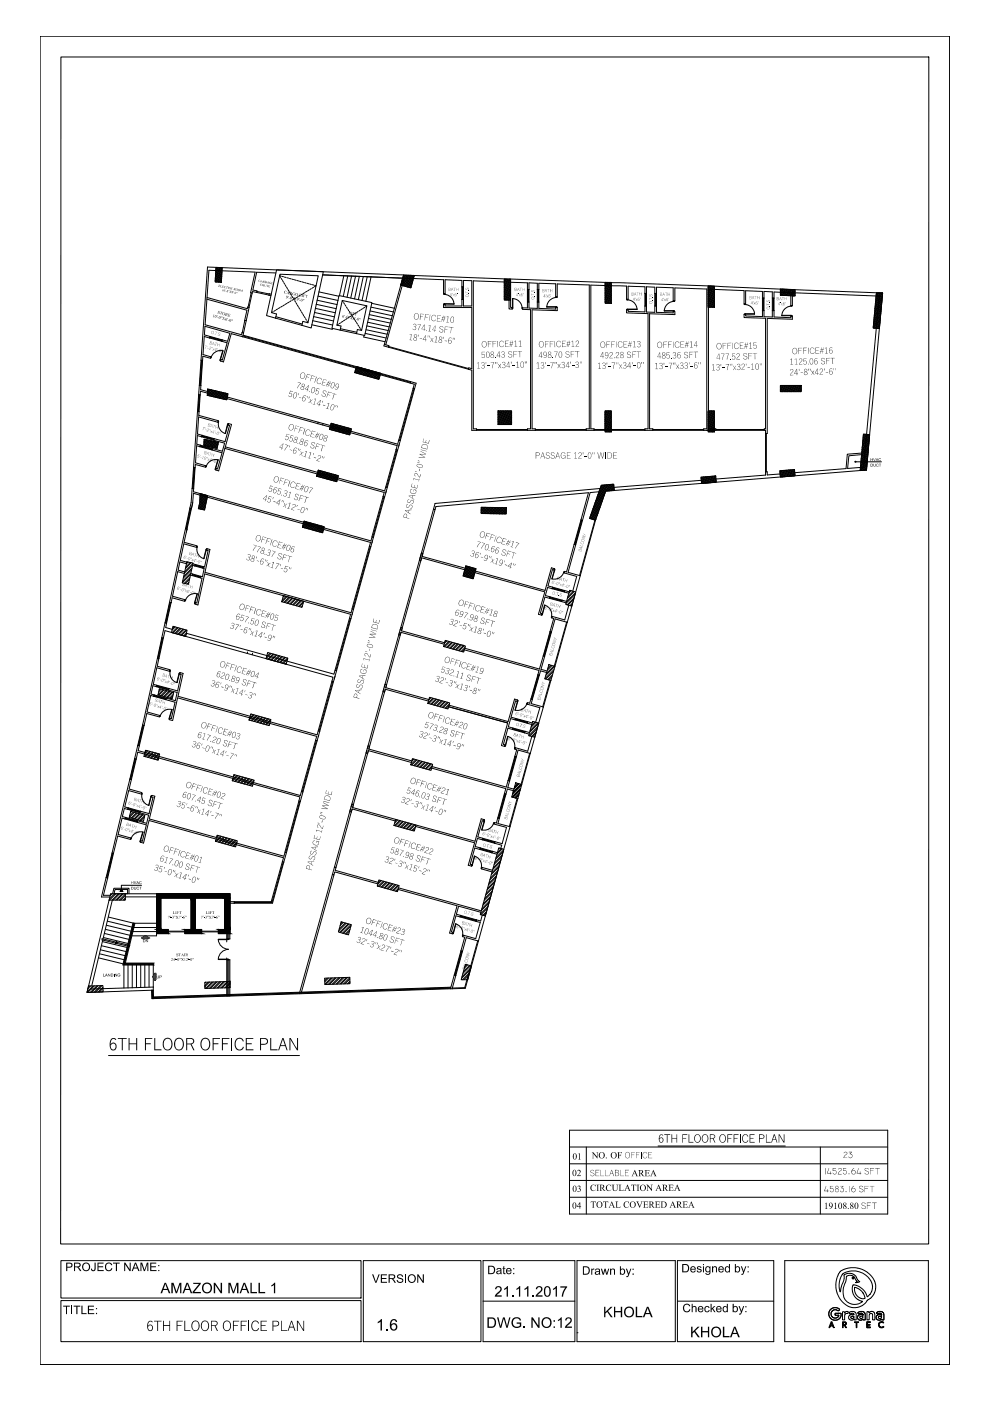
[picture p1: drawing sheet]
<svg xmlns="http://www.w3.org/2000/svg" width="297mm" height="420mm" viewBox="0 0 297 420" stroke-linecap="round" stroke-linejoin="round" font-family="sans-serif">
<!-- layer: Border_IT -->
<path d="M18.3 17.1h260.1v356h-260.2z" fill="none" stroke="#000" stroke-width=".3"/>
<!-- layer: SEAL -->
<g fill="none" stroke="#000" stroke-width=".3">
<path d="M12 10.9h272.6v398.3h-272.6zM248.8 392.8l1.2-.6h.7l.9 .4-.3 .5-.7-.3-1.1 .3-.4 .5v.7l.5 .7 .9 .3 .8-.4 .1-.4-1-.1v-.5h1.6l.1 .7-.3 .7-1.2 .6h-.8l-.9-.5-.5-1 .1-1zM249.1 396.5l.3-.1 .6 1.8-.6-.5h-.6l-.1 .4-.2 .1zM249.2 396.6l.3 .9h-.6zM251.8 381.3l2.2-.9 2.5-.2 2 .5 1.6 .9 1.4 1.4 .9 2.1v1.9l-.8 1.6-.7 .8-1 .5-1.1 1.4-1.5 .7-2 .1-1.9-.9-1.8-1.9-.7-1.5-.3-1.3-.1-1.2 .3-1.9zM252.5 393.4h.2a.26 .26 0 0 1 .4 0 .26 .26 0 0 1 0 .3l.8-.4a.3 .3 0 0 1 .3 .3 .3 .3 0 0 1-.3 .3l-.6 .3-.1 1.3a.33 .33 0 0 1-.4 .3 .33 .33 0 0 1-.3-.4zM252.5 396.4h.8l.3 .2 .1 .4-.4 .6 .5 .5-.3 .1-.2-.3a.34 .34 0 0 0-.2-.4 .34 .34 0 0 0-.4 0v.6l-.1 .1zM252.6 382l2.3-.8 2.5 .2 1.2 .4 1.1 .8 1.2 1.3 .4 .9 .2 .9-.2 1.5-.5 .9-.8 .8-.7-1.4-.7-.9-1.7-1-1.2-.3-.2 1.6 .4 1.5 1.2 1.3 1.4 .6-1.1 .7-1.9 .1-1.4-.5-.9-1-.5-1.5 .1-1.9 .7-2 .3-1.5 .7-.2 1 .1 .6 .4 .7 1.2a.25 .25 0 0 1 .1 .3 .25 .25 0 0 1-.4 .1h.8a.26 .26 0 0 0 .3-.2 .26 .26 0 0 0-.3-.3l-.7-1.3-1-.8-1.4-.1-1.2 .4v1.4l-1.2 3.7-.3-1.4 .1-1.3 .4-1.6zM254.4 393.7l.8-.4 1.1 .2 .3 .6v1.7h-.6v-.3l-.4 .4h-.5l-.5-.2-.2-.4 .1-.7 .5-.3h1v-.1l-.5-.4-.7 .3zM255 394.9l.6-.2 .4 .3-.7 .4-.3-.2zM256.1 396.4h1.3l-.5 .2-.1 1.6h-.2v-1.5l-.4-.1zM256.1 386.1l1.7 .7 .8 .8 .5 1a.58 .58 0 0 1 0 .8 .58 .58 0 0 1-.8 .1l-.8-.3-.9-.9-.4-1.1z"/>
<path d="M257.1 393.7l.7-.4 1.2 .2 .3 .7v1.6h-.6l-.1-.2-.9 .3-.6-.4v-.9l1-.4a.28 .28 0 0 0 .3 .2 .28 .28 0 0 0 .2-.4l-.6-.2-.5 .3zM257.1 393.7l.8-.4 1.1 .2 .3 .7v1.6h-.6l-.1-.2-.9 .3-.3-.1-.4-.5 .1-.7 .6-.3 1 .1v-.2l-.5-.4-.7 .3zM257.7 394.9l.6-.2a.33 .33 0 0 1 .4 .4 .33 .33 0 0 1-.5 .3l-.4-.1zM258.7 394.3h.1M259.8 396.5l1.1-.1-.9 .3 .1 .5h.7l-.1 .2h-.6v.5l.7 .1 .1 .2-1.1-.1zM259.9 393.4l.4-.1 .2 .4 .5-.4 .8 .1 .4 .6v1.3a.36 .36 0 0 1 0 .5 .36 .36 0 0 1-.4 0l-.3-.1v-1.5l-.2-.3h-.5l-.2 .3-.1 1.6h-.6zM262.7 393.7l.7-.4 1.2 .2 .3 .7v1.6h-.6l-.1-.2-.9 .3-.6-.4v-.9l1-.4a.28 .28 0 0 0 .3 .2 .28 .28 0 0 0 .2-.4l-.6-.2-.5 .3zM262.7 393.7l.7-.4 1.2 .2 .3 .7v1.6h-.6l-.1-.2-.5 .3-.8-.1-.3-.5 .1-.7 .5-.3 1.1 .1v-.2l-.5-.4-.7 .3zM263.3 394.9l.5-.2 .4 .1 .1 .2-.8 .4zM263.5 396.7l.6-.3 .7 .1v.3l-.4-.2-.6 .1-.3 .8 .5 .5 .7-.2 .2 .2-.4 .2-.8-.1-.4-.6zM264.3 394.3h.1"/>
<circle cx="253.1" cy="396.9" r=".33"/>
<circle cx="255.7" cy="383.2" r=".29"/>
</g>
<!-- layer: text -->
<g fill="#000">
<path d="M261 137.4l.1 .4h.4l.1-.4v.8l-.1-.3h-.4l-.1 .3zM261.7 137.4l.4 .8 .4-.8-.4 .8zM261.8 139.1l.3 .8 .2-.1 .2-.7-.1 .8-.6-.1zM262.7 139.2l.3-.1 .3 .1h-.4l-.2 .2 .2 .5 .5-.3-.2 .3-.5-.1zM263.5 139.1h.6l-.3 .1v.7l-.1-.7zM263.4 137.5l.4-.1 .2 .2-.5 .1 .1 .5 .5-.2-.2 .2h-.5zM39.3 264.3l.1 .4h.5l.1-.4v.8l-.1-.4h-.5l-.1 .4zM40.1 264.3l.4 .7 .4-.7-.4 .8zM40.1 266l.2 .7 .4-.1 .1-.6-.1 .8-.5-.1zM41.1 266l.6 .1-.6 .1 .1 .5 .5-.2-.2 .3-.5-.1zM41.8 266h.6l-.2 .1v.7l-.1-.7zM41.8 264.4l.5-.1 .1 .2-.5-.1-.1 .5 .4 .1 .1-.2 .1 .2-.5 .1z"/>
<path d="M199.1 340.2h1.8v.2h-.8v2.3h-.2v-2.3h-.8zM201.3 340.2h.2v1.1h1.3v-1.1h.2v2.5h-.2v-1.3h-1.3v1.3h-.2zM204.5 340.2h1.5v.2h-1.3v.9h1v.1h-1v1.3h-.2zM206.4 340.2h.2v2.3h1.2v.2h-1.4zM218 340.2h1.5v.2h-1.3v.9h1v.1h-1v1.3h-.2zM219.9 340.2h1.5v.2h-1.3v.9h1v.1h-1v1.3h-.2zM222.7 340.5l.3-.3h.7l.5 .4 .1 .3h-.2l-.4-.5h-.6l-.5 .8 .1 .7 .3 .5 .7 .1 .4-.5h.2l-.4 .6-.7 .1-.6-.5-.2-1zM224.7 340.2h1.5v.2h-1.3v.9h1v.1h-1v1.1h1.3v.2h-1.5zM229.6 340.2h.2v2.3h1.2v.2h-1.4zM233.4 340.2h.3l1.3 2.3-.1-2.3h.2v2.5h-.2l-1.3-2.3v2.3h-.2zM18.9 391.6h2v.3h-.8v2.2h-.3v-2.2h-.9zM22.1 391.6h2v.3h-.9v2.2h-.3v-2.2h-.8z"/>
<path d="M24.4 391.6h.3v2.2h1.3v.3h-1.6zM26.3 391.6h1.9v.3h-1.5v.7h1.4v.3h-1.4v.9h1.6v.3h-2zM28.3 378.7h.4l-.1 2.1-.2 .3-.6 .1-.4-.2-.1-.5 .3-.1 .3 .5 .4-.1zM29.2 378.7h1.8v.3h-1.5v.8h1.4v.3h-1.4v.8h1.6v.3h-1.9zM31.8 379l.9-.4 .8 .4 .1 .4-.3 .1-.2-.5h-.8l-.5 .6v.8l.4 .5h.6l.5-.6 .4 .1-.4 .6-.9 .2-.7-.3-.2-1.4zM33.9 378.7h2v.3h-.8v2.2h-.4v-2.2h-.8zM37.2 378.7h.4l1.3 1.9v-1.9h.3v2.5h-.4l-1.3-2v2h-.3zM42.1 378.7h.5l.7 2.1 .7-2.1h.5v2.5h-.3v-2.1l-.8 2.1h-.3l-.7-2.2v2.2h-.3zM45 378.7h1.8v.3h-1.4v.8h1.4v.3h-1.4v.8h1.5v.3h-1.9zM46.2 396.1h2.2v.2h-1v2.8h-.3v-2.8h-.9zM48.9 396.1h.2v1.3h1.7v-1.3h.2v3h-.2v-1.4h-1.7v1.4h-.2zM51.4 384.7h.6l.9 2.7 .9-2.7h.6v3.1h-.4v-2.6l-.9 2.6h-.4l-.9-2.6v2.6h-.4z"/>
<path d="M52.9 396.1h1.9v.2h-1.6v1.1h1.2v.2h-1.2v1.5h-.3zM55.3 396.1h.2v2.8h1.6v.2h-1.8zM57.9 384.7h2.3v.3l-2 2.5h2v.3h-2.5v-.3l2-2.5h-1.8zM64.1 384.7h.4l1.6 2.5v-2.5h.5v3.1h-.5l-1.6-2.5v2.5h-.4zM68.5 384.7h.6l.9 2.7 .9-2.7h.6v3.1h-.5v-2.6l-.8 2.6h-.4l-1-2.6v2.6h-.3zM69.8 396.1h1.9v.2h-1.6v1.1h1.2v.2h-1.2v1.5h-.3zM72.2 396.1h1.8v.2h-1.6v1.1h1.2v.2h-1.2v1.5h-.2zM75.1 384.7h.4v2.8h1.5v.3h-1.9zM77.5 384.7h.4v2.8h1.6v.3h-2zM75.7 396.4l1-.4 .8 .5 .1 .4h-.2l-.4-.5-.7-.1-.6 .5-.1 .6 .1 1.1 .6 .4h.7l.4-.6h.3l-.5 .7-.9 .2-.7-.5-.3-1.4zM78.1 396.1h1.9v.2h-1.6v1.1h1.2v.2h-1.2v1.3h1.6v.2h-1.9zM81.4 385.4l1.1-.7v3.1h-.4v-2.4l-.8 .5z"/>
<path d="M84.3 396.1h.2v2.8h1.6v.2h-1.8zM89 396.1h.3l1.7 2.8-.1-2.8h.3v3h-.3l-1.7-2.8 .1 2.8h-.3zM111.5 382.2h.4l.8 2.2 .8-2.2h.3l-1 2.5h-.3zM114.1 382.2h1.9v.3h-1.5v.8h1.3v.3h-1.3v.8h1.5v.3h-1.9zM113.2 396.4l1-.8h.3v3.4h-.4v-2.6l-.8 .5zM115.8 398.5h.5v.5h-.5zM119.1 382.4l.9-.3 .7 .3 .1 .5h-.3l-.5-.5-.7 .3 .2 .4 1.3 .5 .1 .6-.2 .3-1 .3-.6-.4-.2-.5h.3l.1 .3 .5 .3 .5-.1 .3-.3-.1-.4-1.4-.5zM125.1 382.2h.3l1.3 2v-2h.4v2.5h-.4l-1.3-2v2h-.3zM149 395.1h.4l.6 2.7 .8-2.7h.5l.6 2.7 .7-2.7h.4l-.8 3.1h-.4l-.8-2.7-.7 2.7h-.5zM148.6 386.1l.8-.4 .9 .4v.9l-1.4 1.5h1.5v.4h-2.1l.3-.7 1.4-1.5-.4-.7-.6 .1-.2 .6-.4-.1zM150.8 379.8l.3-.2v.7h.4v.2h-.4v1.2l.4 .1v.3l-.7-.2v-1.4h-.2zM151.1 386.5l1.1-.8v3.2h-.3v-2.5l-.8 .5z"/>
<path d="M153.5 388.4h.4v.5h-.4zM153.6 395.6l.9-.6 1.3 .3 .4 .7-.4 .1-.5-.7h-.9l-.5 .5-.2 .9 .5 .9 1 .2 .6-.3v-.6h-.9v-.4h1.3v1.2l-.9 .5h-.7l-.8-.4-.5-1zM154.8 386.5l1.1-.8v3.2h-.4v-2.5l-.7 .5zM156.9 397.8h.4v.4h-.4zM157.2 386.5l1.2-.8v3.2h-.4v-2.5l-.8 .5zM159.3 395.1h.4l1.6 2.4v-2.4h.4v3.1h-.4l-1.6-2.4v2.4h-.4zM159.6 388.4h.4v.5h-.4zM160.8 386l.9-.3 .8 .4v.9l-1.4 1.5h1.5v.4h-2.1l.2-.5 1.5-1.7v-.4l-.4-.3-.5 .1-.3 .6-.4-.1zM165.7 386.5l1.2-.8v3.2h-.3v-2.5l-.8 .5zM168 385.8h2l-1 1.9-.2 1.2h-.4l.1-.9 1-1.8h-1.5zM167.2 395.8l1.2-.8v3.2h-.4v-2.4l-.8 .4zM169.6 395.4l.8-.4 .9 .4v.9l-1.4 1.5h1.5v.4h-2.1l.3-.7 1.4-1.4-.1-.5-.3-.2-.6 .1-.2 .5h-.4z"/>
<path d="M177.2 380.5h.3v.2l.2-.3 .5 .1-.1 .3-.3-.1-.2 .2-.1 1.4h-.3zM180.1 380.5h.3l.4 1.4 .4-1.4h.3l.4 1.4 .4-1.4h.3l-.6 1.8h-.3l-.3-1.4-.4 1.4h-.3zM181.1 391.9h.4v1.6l1.5-1.6h.6l-1.3 1.3 1.4 1.8h-.6l-1.1-1.6-.5 .5v1.1h-.4zM182.9 380.5h.2v.2l.4-.3 .8 .3v1.6h-.3v-1.4l-.2-.2-.6 .2v1.4h-.3zM184 391.9h.4v1.3h1.7v-1.3h.4v3.1h-.4v-1.4h-1.7v1.4h-.4zM187.6 380.5h.3l.5 1.4 .5-1.4h.3l-.7 2.1-.4 .4h-.4v-.3l.4-.1 .2-.3zM190.6 391.9h.4v2.8h1.5v.3h-1.9zM204.9 391.4l.6-.4h.6l.7 .4 .1 .3-.3 .1-.3-.4-.7-.1-.5 .6v.7l.4 .6h.7l.4-.6 .3 .1-.4 .7-.9 .2-.6-.4-.3-.8zM207.3 391h.3v.9l.4-.2 .7 .2 .1 1.6h-.3l-.2-1.5-.6 .2-.1 1.3h-.3zM209 379.9l.9-.1 .3 .4-.7-.2a.31 .31 0 0 0-.3 .4 .31 .31 0 0 0 .5 .1l.5 .2v.7l-.3 .2-.8-.1-.3-.4 .3-.1 .3 .4h.4l.2-.3-1.1-.6zM211.3 392l.5-.3 .7 .2 .2 .3-.3 .1-.2-.3-.3-.1-.5 .5 .1 .6 .3 .3h.4l.2-.5 .3 .1-.3 .5-.7 .2-.4-.3-.2-.4zM213 391h.3v1.5l.7-.8h.4l-.7 .7 .8 1.1h-.4l-.6-.9-.2 .2v.7h-.3z"/>
<path d="M213.4 379.8h.3v.2l.5-.3 .6 .2 .1 1.7h-.3v-1.3l-.2-.3-.6 .2v1.4h-.4zM221.4 391.7h.3l.5 1.5 .6-1.5h.3l-.8 2.1-.5 .5-.3-.1v-.3h.4l.2-.4zM222.1 379.8h.3l.5 1.4 .5-1.4h.3l-.8 2.1-.4 .4h-.3v-.3h.4l.1-.4zM207.2 397.9h.4v1.5l1.5-1.5h.6l-1.3 1.2 1.4 2h-.6l-1.1-1.7-.5 .6v1.1h-.4zM210.1 397.9h.4v1.3h1.7v-1.3h.4v3.2h-.4v-1.5h-1.7v1.5h-.4zM216.7 397.9h.4v2.8h1.6v.4h-2z"/>
<path d="M261 139.1l.6 .2-.1 .6h-.5zM261.1 139.2v.6h.3l.1-.5z"/>
<path d="M262.8 137.4l.5 .8-.3-.2-.5 .2zM262.9 137.5l-.2 .4h.3z"/>
<path d="M39.3 266l.7 .1-.2 .7h-.5zM39.4 266.1v.6l.4-.1v-.5z"/>
<path d="M41.2 264.3l.5 .8-.3-.2-.5 .2zM41.2 264.4l-.1 .4h.3z"/>
<path d="M197.7 340.5l.6-.3 .5 .3-.8-.1-.3 .8v.3l.4-.4 .7 .3 .1 .7-.4 .5-.5 .1-.5-.5v-.9zM197.6 341.9a.56 .56 0 0 0 1.1 0 .56 .56 0 0 0-1.1 0z"/>
<path d="M208.4 340.4l.9-.2 .5 .4 .2 1.1-.5 .9-.7 .1-.5-.5-.2-1.1zM208.7 340.4l-.4 .7v.9l.4 .5h.5l.5-.5 .1-1.1-.4-.5z"/>
<path d="M210.6 340.5l.4-.3h.6l.5 .4 .2 1.1-.5 .9-.8 .1-.5-.5-.2-.8zM210.9 340.5l-.3 .5v1l.5 .5h.5l.5-.6-.1-1.1-.5-.5z"/>
<path d="M212.8 340.2h1.1l.4 .3v.6l-.5 .3 .6 1.3h-.2l-.6-1.2h-.6v1.2h-.2zM213 340.4v.9l1.1-.2-.1-.6z"/>
<path d="M215.9 340.4l.9-.2 .6 .4 .2 1.1-.5 .9-.8 .1-.5-.5-.2-1.1zM216.2 340.5l-.4 .6 .1 .9 .4 .5h.5l.6-.7-.1-.9-.4-.5z"/>
<path d="M227.5 340.2l1.2 .1 .4 .4-.3 .7-1.1 .2v1.1h-.2zM227.7 340.4v1l1.2-.2-.2-.7z"/>
<path d="M232 340.2h.2l.8 2.5h-.2l-.2-.9h-1l-.2 .9h-.2zM232.1 340.4l-.4 1.3h.8z"/>
<path d="M24.9 379l.8-.4 1 .4 .3 1.1-.4 .9-1 .2-.7-.3-.3-.7zM25.3 379.1l-.4 .6 .2 .9 .5 .3 .7-.1 .4-.7-.2-.9-.5-.3z"/>
<path d="M47.4 379.4h.4v.3h-.4zM47.4 380.9h.4v.3h-.4z"/>
<path d="M210.7 379.1h.3v.3h-.3zM210.7 379.8h.3v1.8h-.3z"/>
<path d="M19.8 378.7h1.4l.5 .5-.3 .9-1.2 .1v1h-.4zM20.2 379v.9l1.2-.2-.2-.7z"/>
<path d="M22.2 378.7h1.2l.7 .2v.8l-.6 .4 .9 1.1h-.4l-.7-1-.3-.1h-.5v1.1h-.3zM22.5 379v.8h1.1l.2-.3-.2-.5z"/>
<path d="M28.8 392.3h.3v.3h-.3zM28.8 393.7h.3v.4h-.3z"/>
<path d="M40.4 378.7h.4l1 2.5h-.3l-.3-.8h-1.1l-.3 .8h-.3zM40.6 379l-.4 1.1h.8z"/>
<path d="M44.5 396.3l.9-.2 .4 .4-.2 .1-.7-.3-.5 .7v.7l.4-.5h.5l.5 .5v1l-.5 .5-.7-.1-.4-.7-.1-1.1zM44.7 397.6l-.3 .3 .1 .7 .3 .3 .3 .1 .5-.4v-.8l-.4-.3z"/>
<path d="M49.3 384.7h.5l1.3 3.1h-.5l-.4-.9h-1.3l-.3 .9h-.5zM49.5 385l-.5 1.5h1.1z"/>
<path d="M55.9 384.7h.5l1.2 3.1h-.4l-.4-.9h-1.3l-.4 .9h-.4zM56.1 385l-.5 1.5h1.1z"/>
<path d="M57.7 396.5l.4-.4 .6-.1 .9 .6 .2 1.5-.6 1-.9 .1-.7-.6-.2-1.4zM58.1 396.4l-.4 .7v1.1l.3 .6 .8 .2 .7-.7v-1.1l-.4-.8z"/>
<path d="M60.9 385.1l1-.5 1.2 .4 .4 .8 .1 .7-.6 1-1.2 .4-.9-.5-.3-.7v-.8zM61.4 385.2l-.4 .8 .1 1.1 .6 .4 .9-.1 .5-.7-.2-1.3-.6-.4z"/>
<path d="M60.5 396.5l.8-.5 .6 .1 .5 .4 .3 1.4-.2 .6-.5 .6-.8 .1-.8-.6-.2-1.3zM60.9 396.4l-.4 .7 .1 1.2 .3 .6 .7 .1 .7-.7 .1-1.2-.6-.8z"/>
<path d="M63.3 396.1h1.3l.5 .3 .1 .8-.6 .4 .7 1.5h-.3l-.7-1.4h-.8v1.4h-.2zM63.5 396.3v1.2h.9l.5-.3-.1-.8z"/>
<path d="M67.1 396.5l.5-.4 .5-.1 .9 .5 .2 1.5-.6 1.1-.9 .1-.8-.7-.1-1zM67.4 396.5l-.3 .7 .1 1.1 .4 .6h.7l.6-.7-.1-1.4-.5-.5z"/>
<path d="M73 384.7h.5l1.2 3.1h-.4l-.4-.9h-1.3l-.4 .9h-.4zM73.2 385l-.5 1.5h1.1z"/>
<path d="M81.7 396.1h1.5l.5 .6-.1 .6-.4 .4-1.3 .1v1.3h-.2zM81.9 396.3v1.2h1l.4-.2 .1-.6-.2-.3z"/>
<path d="M87.3 396.1h.2l1.1 3h-.3l-.4-1h-1.1l-.3 1h-.3zM87.4 396.3l-.5 1.6h1z"/>
<path d="M116.5 382.2h1.5l.4 .3v.8l-.6 .3 .9 1.1h-.4l-.5-.8-.5-.3h-.5v1.1h-.3zM116.8 382.5v.8h1.1l.2-.3-.3-.5z"/>
<path d="M117.2 395.9l1.1-.3 .7 .6 .1 .2-.5 .1-.2-.5-.5-.1-.6 .7v.6l.5-.4h.6l.7 .7-.1 .9-.6 .6h-.9l-.5-.5-.1-1.6zM117.3 398a.75 .75 0 0 0 1.5 0 .75 .75 0 0 0-1.5 0z"/>
<path d="M122.5 382.6l1.1-.5 .8 .5 .2 1.1-.3 .8-1.1 .3-.7-.4-.3-.7zM122.8 382.6l-.2 .6 .1 .9 .5 .4 .7-.2 .4-.7-.2-.8-.5-.4z"/>
<path d="M146.1 395.1h1.5l.8 .4 .3 1.5-.6 1-2 .2zM146.5 395.5v2.3l1.4-.1 .4-.8-.2-1.1-.5-.3z"/>
<path d="M146.3 379.6h1.2l.6 .3 .3 1-.4 1.1-1.7 .1zM146.7 379.9v1.9l1.1-.1 .3-.5-.2-1-.4-.3z"/>
<path d="M148.9 380.5l.4-.2 1 .2 .1 1.6h-.3l-.1-.2-.7 .3-.5-.3 .1-.7 1.1-.3-.2-.4-1 .3zM149.2 381.4l-.1 .3 .2 .2 .7-.3a.26 .26 0 0 0 0-.4 .26 .26 0 0 0-.4 .1z"/>
<path d="M151.8 380.6l.5-.3 .8 .2 .2 .8h-1.3l.3 .6 1-.3-.2 .4-.6 .2-.7-.4-.1-.4zM152.2 380.6l-.2 .4h1l-.2-.4z"/>
<path d="M153.8 380.3h.3v.3h-.3zM153.8 381.7h.3v.4h-.3z"/>
<path d="M162.8 395.4l1.1-.4 1.1 .6 .3 1.3-.6 1.1-1.2 .3-1-.7-.2-1.2zM163.2 395.5l-.4 .7v1l.7 .7h.7l.6-.7v-1.1l-.6-.7z"/>
<path d="M163.3 386l.8-.3 .8 .5 .2 1.6-.6 1-.7 .1-.6-.5-.2-1.6zM163.7 386.1l-.3 .8 .1 1.1 .3 .5 .4 .1 .4-.6v-1.3l-.2-.6z"/>
<path d="M165.9 395.9h.4v.5h-.4zM165.9 397.8h.4v.4h-.4z"/>
<path d="M174.7 379.8h1.2l.7 .4 .2 1-.5 .9-1.6 .2zM175 380.1v1.9l1.1-.1 .3-.5-.1-1-.3-.3z"/>
<path d="M178.4 380.6l.4-.2 .9 .2 .2 1.7h-.3l-.1-.3-.5 .3-.6-.2-.1-.5 .2-.3 1-.2-.2-.4-1 .3zM178.7 381.5l-.1 .4 .5 .2 .4-.3v-.4z"/>
<path d="M185.8 379.8h.3v.8l.7-.2 .5 .5v.8l-.5 .6-.7-.3v.3h-.3zM186.3 380.7l-.2 .5v.5l.5 .4 .4-.3v-.7l-.3-.4z"/>
<path d="M187.4 392.4l1-.6 1.2 .4 .4 .9v.8l-.4 .8-.6 .3-.8 .1-.8-.5-.4-.9zM187.9 392.4l-.4 .9 .2 1 .5 .4h.8l.6-.9-.1-1.1-.7-.5z"/>
<path d="M189.6 380.5h.4v.3h-.4zM189.6 381.9h.4v.4h-.4z"/>
<path d="M193.9 391.9h.5l1.2 3.1h-.4l-.4-.9h-1.3l-.4 .9h-.4zM194.1 392.2l-.5 1.6h1.1z"/>
<path d="M204.5 379.1h1.2l.6 .4 .3 1.1-.5 .8-1.6 .2zM204.8 379.4v1.9l1-.1 .4-.6-.1-.9-.5-.3z"/>
<path d="M207.1 380l.7-.3 .6 .3 .1 .8h-1.3l.4 .6 .9-.4-.2 .5-.8 .1-.4-.2-.2-.4zM207.4 380.1l-.2 .4h1.1l-.2-.4z"/>
<path d="M209.3 392l.6-.3 .8 .3 .1 .7h-1.3l.4 .6h.4l.2-.4 .3 .1-.3 .4-.7 .2-.5-.3-.2-.5zM209.6 392l-.1 .5h1l-.3-.5z"/>
<path d="M211.6 380l.6-.3 .5 .3v-.2h.3v2l-.5 .5h-.7l-.3-.3-.1-.3 .6 .4 .7-.4v-.3l-.8 .2-.4-.3-.2-.7zM211.9 380.1l-.2 1 .7 .2 .3-.4v-.5l-.3-.4z"/>
<path d="M213.5 398.4l.9-.6 .7 .1 .7 .4 .4 1.4-.5 1.1-1.3 .3-.9-.5-.3-.8zM214 398.4l-.4 .8 .2 1 .5 .5 .9-.1 .5-.9-.2-1.1-.8-.4z"/>
<path d="M214.8 392l.8-.3 .6 .3 .1 .7h-1.4l.4 .6 .5-.1 .2-.3 .3 .1-.3 .5-.8 .1-.5-.4zM215.1 392.1l-.1 .4h1l-.3-.5z"/>
<path d="M215.4 380.1l.9-.4 .5 .4 .2 .7h-1.4l.4 .6 1-.4-.4 .5-.7 .1-.5-.3-.1-.8zM215.8 380.1l-.2 .4h1l-.2-.4z"/>
<path d="M216.8 391.9l.6-.2 .5 .2v-.9h.3v2.5h-.3v-.2l-.8 .3-.3-.3-.2-1zM217.1 392l-.2 1 .3 .3h.4l.3-.4-.1-.7-.4-.3z"/>
<path d="M217.4 380l.5-.3 .6 .3v-.9h.3v2.5h-.3v-.2l-.7 .2-.4-.2-.2-.5zM217.8 380l-.2 .4v.6l.1 .3 .5 .1 .3-.3v-.7l-.3-.4z"/>
<path d="M219.6 391h.3v.9l.6-.2 .6 .4 .1 .9-.5 .5-.5 .1-.3-.3v.2h-.3zM220.1 392l-.2 1 .6 .3 .4-.4-.1-.7-.3-.3z"/>
<path d="M220.3 379.1h.3v.9l.8-.2 .4 .4v.9l-.5 .5-.7-.2v.2h-.3zM220.7 380.1l-.1 1 .6 .3 .3-.4v-.7l-.4-.3z"/>
<path d="M223.4 391.7h.3v.4h-.3zM223.4 393.2h.3v.3h-.3z"/>
<path d="M224.1 379.8h.3v.3h-.3zM224.1 381.2h.3v.4h-.3z"/>
<path d="M220 397.9h.4l1.4 3.2h-.6l-.3-1h-1.3l-.3 1h-.5zM220.2 398.2l-.5 1.5h1.1z"/>
</g>
<!-- layer: sheet -->
<path d="M18.3 378.1h89.9v11.2h-89.9zM108.9 378.1h35.3v24.3h-35.3zM144.8 378.1h27.5v24.3h-27.5zM172.9 378.1h29.5v24.3h-29.5zM203 378.1h28.9v24.3h-28.9zM235.2 378.1h43.1v24.3h-43.1zM18.3 390h89.9v12.4h-89.9zM144.8 390.2h27.5M172.9 399.7h.1M203 390.2h28.9" fill="none" stroke="#000" stroke-width=".3"/>
<!-- layer: text -->
<path d="M197.2 343.7h38.2M221.9 340.2v2.5M21.5 391.6v2.5M74.6 396.1v3M121.6 382.2v2.5" fill="none" stroke="#000" stroke-width=".3"/>
<!-- layer: WALLS -->
<g fill="none" stroke="#000" stroke-width=".3">
<path d="M62.1 89.2l12 3.4 .1-.5 .4 .1-.8 4-.5-.1 .7-3.1-12-3.3M81.3 88.3l-.6-.2-.1 .4 .6 .2M82.7 81.9l-5.8-.3-1.1 5.4 1.2 .2-.1 .5-1.2-.3-.1 .5-.5-.1 1.4-6.2-13.9-.5-1.1 16.3 10.9 3 .1-.6 .5 .1-.3 1.1-3.4-.9-2.3 8.4-.9-.2 .1-.5 .4 .1 1.5-5.1-1.6-.5 .1-.4 1.6 .4 .6-2.4-7.4-2-.1 2.5 1.7 .5-.2 .5-1.6-.5-.4 5.4 2.4 .7-.2 .4-2.2-.6-.1 1.3-.4-.1 1.9-27.9 58.8 2.4M96.7 82.5l24 .9zM120.7 83.4l-5.6 20.3 1.3 .4 .2-.4-1-.3 5.6-20 11.7 .5v4.2h.5v-4.2l5 .2v1.9h.5v-1.9l2.5 .1v7.6h-2.5v-2h-.5v2h-5v-.5h-.5v.9h8.5v18.4l-.9-.3-.1 .4 1 .3v18.1h1.4v-.5h-.9v-44.4l9.2 .4M124.2 82.6l26.9 1M152.6 90v2.7h.9v-.5h-.5v-2.2M153 84.7l5.1 .1v2h.5v-2l2.5 .1v1.9h.4v-1.9l5.1 .2v4h.4v-3.9l9.6 .3v43.1h-.9v.5h2.4v-.5h-1v-43.1l10.7 .3v4h.5v-4l5 .2v2h.5v-2l2.5 .1v1.9h.5v-1.9l5 .2v3.9h.5v-3.9l9.6 .4v41.9h-1v.5h3.7v-.5h-2.2v-41.9l10.6 .5v4h.5v-4l5 .2v2h.5v-2l2.5 .1v1.9h.5v-1.8l5 .2v3.8h.5v-3.8l26 1M153 83.7l61.8 2.1 49.8 2.1M158.1 90.6h.5v1.8l2.5 .1v-1.9h.4v1.9l5.1 .2v-.5h.4v1l-7.5-.3v35.7h1v.5h-2.4v-.5h.9v-35.7l-2.4-.1v-.5l1.5 .1zM187.8 92.9h.5v.5l5 .1v-1.7h.5v1.8l2.5 .1v-1.9h.5v1.9l5 .1v-.4h.5v.9l-7.6-.2v34.5h1v.5h-2.4v-.5h.9v-34.5l-6.4-.3zM223 94.3h.5v.5l5 .1v-1.7h.5v1.8l2.5 .1v-1.9h.5v1.9l5 .2v-.5h.5v.9l-7.5-.2v34.5h-.5v-.9h-.4v-.5h.4v-33.2l-6.5-.2z"/>
<path d="M262.6 88.8h.9l-4.7 51.3-4.7 .4 .3-3.8 3.8-.4M262.7 87.8l1.9 .1M264.6 87.9l-4.9 53.1-75.6 6.1M62.2 117.4l-2.1-.5 .1-1.3h-.5l-.2 2.8h.5l.1-1.1 2.1 .6M68.1 119.1l51.1 14.1 .3-1.2 .5 .1-.8 2.9-.5-.1 .4-1.3-51.1-14.1M115.2 103.3h.1M123.1 114.5l1.6 .4-.4 1.7-.5-.2 .4-1.2-1.2-.3zM59.2 123.4l.5 .1-.1 1.1 5.9 1.6-.2 .4-5.8-1.6-.3 5.2 1.4 .3-.2 .5-1.2-.4-.2 2.6 1 .3-.1 .5-1-.3-.3 5.1 3.1 .9-.1 .4-3-.8-.1 .9h-.5zM67.5 134l47.8 13.2 .3-1.2 .5 .2-.8 2.8-.5-.1 .4-1.2-47.8-13.2M68.5 127l.9 .3-3.9 13.9-.9-.2 .1-.5 .5 .1 1.4-4.8-3-.9 .1-.4 2.9 .8 .7-2.4-3.2-.9 .1-.4 3.3 .8 1.3-4.8-.5-.1zM119.6 133.3l-.1 .5M211.9 129.1h.5"/>
<path d="M258.3 135.9l-4.3 .3-.4 4.3-15.4 1.3M56.1 158.7l-.5-.1-4.8 22 .5 .1 .3-1.4 3.7 1 .2-.4-3.8-1.1 1.6-7.4 2 .6M56.1 158.7l-.9 3.9 3.8 1.1-.1 .5-3.8-1.1-1.1 4.9 2 .6M56.1 158.7l-.2 .9M57.6 146.5h.5l-.1 1 53.2 14.7 .3-1.2 .4 .1-.8 2.9-.4-.1 .4-1.2-53.1-14.8-.2 2.9-.4 1.7-.5-.1 .4-1.7zM57.8 150.8l-.4 1.7M115.8 147.3l-.2 .5M179.8 146.5l-49.4 4.5-.5 1.7 .5 .2 .3-1 45.7-4.1-2.3 8.1 .5 .2 2.3-8.4 2.6-.2M210.2 144l-26.1 2.2M233.8 142.1l-3.8 .3v-.9h-.5v1l-14.9 1.2M55.9 169.1l-2-.6-.5 2.5 1.9 .5M57.2 172l.6 .2-.2 .4-.5-.1"/>
<path d="M57.8 169.1l.7 .2-.1 .4-.7-.2M62 164.5l.9 .3-1.5 6.8 43.8 12.2 .4-1.2 .4 .1-.8 2.9-.5-.2 .4-1.2-43.7-12.1-2.1 9.3-.9-.2 .1-.5 .5 .1 1.6-7.4-.6-.1 .2-.5 .5 .2 .5-2.5-.4-.1 .2-.4h.3l1.1-4.9-.5-.1zM111.6 162.3l-.1 .5M126.1 166.7l-.1 .5M139.5 170.4l-13-3.5 .3-1-.5-.1-.6 2.3 .4 .1 .3-.9 12.9 3.6M142.5 171.3l20.9 5.8 1.9-6.8 .9 .2-.2 .5-.4-.2-1.3 4.9 1.3 .4-.1 .5-1.4-.4-.6 2.4 1.3 .4-.1 .4-1.4-.3-1.3 4.8 .4 .1-.1 .5-.9-.3 1.9-6.7-21-5.8M170.6 177.5l-1.3-.4-.2 .4 1.4 .4M171.7 177.3l1.2-4.4-3.8-1.1 .1-.4 .6 .1 2.3-8.3 .5 .2-2.3 8.2 3.6 1.1-3.9 13.9-3.6-1-1.1 4-.4-.2 1.1-3.9-.6-.2 .1-.4 3.8 1 1.2-4.4M47.6 197.6l-.5 2.2 3.8 1.1-.1 .4-3.8-1-1.1 4.9 1.1 .3-.1 .4-1.1-.3-.5 2.5 .9 .3-.1 .4-.9-.2-1.1 4.9 3.8 1.1-.1 .4-3.8-1-.8 3.5h-.5l4.5-20 .4 .1M51.6 188.8l-1.9-.6 .2-1.3-.4-.1-1 4.5 .5 .1 .5-2.3 50.3 14-.3 1.2 .5 .1 .9-3.3-.5-.1-.3 1.2-44.2-12.3M105.6 183.9l-.1 .4M133.3 192.8l-13-3.6 .3-.9-.4-.1-.7 2.2 .4 .1 .3-.9 13 3.6"/>
<path d="M138.6 193.5h.1M139.2 194.9l22.4 6.2-.4 1.3 .4 .1 .4-1.3 1.9 .5M139.3 194.4l22.4 6.2 1.1-3.9 .5 .1-1.1 4 1.8 .4M169.8 180.4l-1.3-.4-.2 .4 1.4 .4M54 201.7l.9 .3-1.5 6.8 41.7 11.6 .3-1.3 .5 .2-.8 2.9-.5-.2 .3-1.2-41.7-11.5-1.5 6.8-.9-.3 .1-.4 .5 .1 1.1-4.9-2.8-.8 .1-.4 2.7 .7 .6-2.4-2.6-.7 .1-.5 2.6 .7 1.1-4.9-.4-.1zM100.4 202.8l-.2 .9M128.5 209.8l-12.9-3.6 .3-.9-.5-.1-.6 2.3 .4 .1 .3-.9 12.9 3.6M134.6 211.5l17.7 4.9 1.9-6.7 .9 .2-.1 .4-.5-.1-1.3 4.9 1.3 .4-.1 .4-1.4-.4-.6 2.5 1.3 .3-.1 .5-1.4-.4-1.3 4.9 .5 .1-.1 .4-1-.2 1.9-6.8-17.7-4.9M158.7 219.7l-1.3-.4-.2 .5 1.4 .4M159.5 216.8l-1.3-.4-.2 .5 1.4 .4M160.5 216.6l1.3-4.4-3.8-1 .2-.5 .6 .2 .3-1.3 .5 .1-.4 1.3 3.7 1-4 14-3.6-1.1-.5 2-.5-.1 .6-1.9-.6-.2 .1-.5 3.8 1.1 1.2-4.4M38.9 233.7l.5 .1-.7 2.8 3.8 1.1-.1 .5-3.8-1.1-1.2 4.9 1 .3-.1 .4-1-.2-.6 2.4 .9 .2-.1 .5-.9-.3-1.2 5 3.8 1-.1 .4-3.8-1-1.3 5.2-.4-.1z"/>
<path d="M41.3 223.5l.5 .2-.4 1.4 48.6 13.5 .4-1.3 .4 .2-.8 2.9-.4-.2 .3-1.2-48.6-13.4-.5 2.1-.4-.2zM45.5 238.5l.9 .3-1.6 6.8 40.3 11.2 .3-1.2 .5 .1-.8 2.9-.5-.2 .4-1.2-40.3-11.1-1.7 6.7-.9-.2 .1-.5 .5 .2 1.2-4.9-2.8-.8 .1-.4 2.8 .7 .5-2.4-2.6-.8 .2-.4 2.6 .7 1.2-4.9-.5-.1zM95.5 220.5l-.1 .5M123.5 228.2l-13-3.6 .3-.8-.5-.2-.6 2.3 .5 .1 .2-.9 12.9 3.6M129.4 230.4l22.2 6.1-.4 1.5 .5 .2 .4-1.6 1.8 .5M129.5 229.9l22.2 6.1 .6-1.9 .5 .1-.6 2 1.8 .5M118.6 245.7l-12.9-3.5 .2-1-.4-.1-.7 2.3 .5 .1 .3-.9 12.9 3.6M124.7 247.4l17.7 4.9 1.8-6.7 .9 .2-.1 .5-.5-.1-1.3 4.8 1.5 .4-.1 .5-1.5-.5-.7 2.5 1.5 .4-.1 .4-1.5-.4-1.4 4.9 .5 .1-.1 .4-1-.2 2-6.7-17.7-5M148.1 247.1l.1-.4 .6 .1 .4-1.5 .5 .1-.5 1.6 3.7 .9-9.5 34.3-3.6-1-1.2 4.1-.5-.1 1.2-4.1-.6-.2 .1-.5 3.8 1.1 1.3-4.9-1.2-.3 .1-.4 1.3 .3 .4-1.7M148.1 247.1l3.7 1-1.3 4.9-2.1-.6-.2 .5 2.2 .6-.3 1M149.1 255.7l-1.5-.4-.1 .5 1.4 .4M32.7 269.9l-6.6 27.7 19.8-.6v-1l-18.6 .6"/>
<path d="M33 268.5h-2l1.3-5.2-.5-.1-1.4 5.8h2.5M33.7 269.9l-6.2 25.8M37.6 268h9.3M37.6 269h9.3M68.9 270.4h1.3v.5h-1.3M113.3 264.6l-12.8-3.6 .2-.9-.4-.1-.7 2.3 .5 .1 .2-.9 13 3.6M119.3 266.7l17.7 4.9-2.2 8.2 .9 .3 .1-.5-.5-.1 1.4-4.9 1.2 .4 .1-.5-1.2-.3 .7-2.4 6.6 1.8M119.4 266.3l24.8 6.9M147.6 261l-3.1-.9-.2 .5 3.2 .9M61.4 295.5v.9M136.2 292.4l.4 .2-1.1 3.9h-.5z"/>
</g>
<!-- layer: HAICH -->
<g fill="none" stroke="#000" stroke-width=".3">
<path d="M56.1 168.5l-.1 .1M56.4 168.6l-.5 .5M56.5 175.1l-.1 .1M56.6 174.7l-.5 .4M56.8 173.7l-1.3 1.3M56.9 173.3l-1.7 1.6M57 168.7l-1.3 1.3M57.1 172.3l-2.4 2.4M57.2 171.8l-2.4 2.5M57.3 168.7l-1.7 1.8M57.4 170.9l-2.4 2.4M57.5 170.4l-2.5 2.5"/>
<path d="M57.7 169.4l-2.4 2.5M57.8 169l-2.4 2.4M85.2 178.7l-.3 .4M85.7 178.9l-1.1 1.2M86 178.9l-1.5 1.6M86.6 179.1l-1.5 1.5M86.9 179.2l-1.5 1.5M87.5 179.4l-1.5 1.5M87.8 179.4l-1.6 1.6M88.4 179.6l-1.6 1.5M88.7 179.6l-1.6 1.6M89.3 179.8l-1.6 1.6"/>
<path d="M89.5 179.9l-1.5 1.5M171 177.1l-.3 .3M171.3 177.2l-.8 .7M171.8 177.3l-1.6 1.6M171.9 179.8l-1.6 1.7M172.1 179.3l-2.1 2.1M172.1 177.4l-2 2M172.4 178.3l-2.8 2.7M172.5 177.7l-2.7 2.8M52.2 187.9l-.5 .6M52.5 188l-.9 1M53.1 188.2l-1.5 1.5"/>
<path d="M53.4 188.2l-1.6 1.6M53.9 188.4l-1.5 1.5M54.2 188.5l-1.5 1.5M54.8 188.7l-1.5 1.5M55.1 188.8l-1.5 1.5M55.7 188.9l-1.5 1.5M55.8 190.3l-.5 .4M55.9 189.8l-.9 .9M56 189l-1.5 1.5M80.4 195.7l-.2 .2M81 195.9l-1.1 1.1M81.3 196l-1.6 1.5"/>
<path d="M81.8 196.1l-1.5 1.6M82.1 196.2l-1.5 1.6M82.7 196.4l-1.5 1.5M83 196.5l-1.5 1.5M83.6 196.6l-1.5 1.5M83.9 196.7l-1.5 1.5M84.4 196.9l-1.5 1.5M84.7 196.9l-1.5 1.6M85.3 197.1l-1.5 1.5M85.6 197.2l-1.5 1.5M85.9 198.7l-.4 .4M86.2 197.3l-1.6 1.6"/>
<path d="M86.2 197.7l-1.3 1.3M90.1 180.1l-1.5 1.5M90.4 180.2l-1.5 1.5M90.6 181.8l-.3 .3M90.9 180.8l-1.1 1.1M91 180.3l-1.5 1.5M133.7 192.1l-.3 .3M134 192.2l-.8 .7M134.5 192.3l-1.5 1.6M134.8 192.4l-1.5 1.6M135.4 192.6l-1.5 1.5M135.7 192.7l-1.5 1.5"/>
<path d="M136.3 192.9l-1.5 1.5M136.6 192.9l-1.6 1.6M137.1 193.1l-1.5 1.5M137.4 193.2l-1.5 1.5M138 193.3l-1.5 1.5M138.3 193.4l-1.5 1.5M138.9 193.6l-1.6 1.5M139.2 193.7l-1.6 1.5M139.2 194.7l-.7 .7M139.4 194.2l-1.2 1.2M164.6 199.3l-.1 .1M165.2 199.5l-1 1"/>
<path d="M165.5 199.6l-1.4 1.4M166 199.8l-2.2 2.2M166.3 199.8l-2.7 2.8M171.5 181.3l-.4 .4M171.6 180.8l-.7 .8M48 206.6l-.3 .3M48.3 206.7l-.7 .7M48.9 206.8l-1.5 1.6M49.2 206.9l-1.6 1.6M49.8 207.1l-1.6 1.5M50.1 207.2l-1.6 1.5M50.6 207.3l-1.5 1.6"/>
<path d="M50.9 207.4l-1.5 1.5M51.5 207.6l-1.5 1.5M51.8 207.6l-1.5 1.6M51.8 208.7l-.7 .7M51.9 208.3l-1 1M75.3 214.2l-.2 .2M75.9 214.3l-1.1 1.1M76.2 214.4l-1.6 1.5M76.8 214.6l-1.6 1.5M77.1 214.7l-1.6 1.5M77.6 214.8l-1.5 1.6M77.9 214.9l-1.5 1.5"/>
<path d="M78.5 215l-1.5 1.6M78.8 215.1l-1.5 1.5M79.4 215.3l-1.6 1.5M79.6 215.4l-1.5 1.5M80.2 215.5l-1.5 1.6M80.5 215.6l-1.5 1.6M80.8 217.2l-.4 .3M81.1 216.1l-1.2 1.3M81.1 215.8l-1.5 1.5M128.9 209.2l-.2 .2M129.2 209.2l-.7 .7M129.7 209.4l-1.5 1.5"/>
<path d="M130 209.5l-1.5 1.5M130.6 209.6l-1.5 1.6M130.9 209.7l-1.5 1.5M131.5 209.9l-1.6 1.5M131.8 210l-1.6 1.5M132.3 210.1l-1.5 1.6M132.6 210.2l-1.5 1.5M133.2 210.3l-1.5 1.6M133.5 210.4l-1.5 1.6M134.1 210.6l-1.5 1.5M134.4 210.7l-1.5 1.5M134.6 211.6l-.9 .9"/>
<path d="M134.7 211.1l-1.3 1.3M159.8 216.4l-.2 .2M160.3 216.6l-1 1M160.6 220l-.9 .9M160.6 216.6l-1.4 1.5M160.8 219.5l-1.4 1.3M161.1 218.5l-2.3 2.2M161.2 217.9l-2.7 2.7M161.2 216.8l-2.3 2.3M161.5 216.9l-2.7 2.7M165.2 203.9l-.2 .2M165.5 202.9l-1 1"/>
<path d="M165.6 202.4l-1.4 1.4M165.9 201.4l-2.3 2.3M166 200.8l-2.7 2.8M44 225.1l-.6 .5M44.3 225.2l-1 .9M44.9 225.3l-1.6 1.6M45.1 225.4l-1.5 1.5M45.7 225.5l-1.5 1.6M46 225.6l-1.5 1.6M46.6 225.8l-1.5 1.5M46.9 225.9l-1.5 1.5M47.5 226l-1.6 1.6"/>
<path d="M47.5 227.5l-.4 .4M47.6 227l-.8 .8M47.8 226.1l-1.6 1.6M70.1 232.3v.1M70.4 232.4l-.5 .5M71 232.6l-1.3 1.3M71.3 232.6l-1.6 1.6M71.9 232.8l-1.6 1.5M72.2 232.9l-1.6 1.5M72.7 233l-1.5 1.6M73 233.1l-1.5 1.5M73.6 233.3l-1.5 1.5"/>
<path d="M73.9 233.4l-1.5 1.5M74.5 233.5l-1.5 1.6M74.8 233.6l-1.5 1.5M75.4 233.8l-1.6 1.5M75.7 233.8l-1.6 1.6M75.7 235.6l-.1 .2M76 234.6l-1 1M76.1 234.1l-1.4 1.4M123.8 227.6l-.3 .2M124.1 227.7l-.7 .6M124.6 227.8l-1.5 1.5M124.9 227.9l-1.5 1.5"/>
<path d="M125.5 228.1l-1.5 1.5M125.8 228.1l-1.5 1.6M126.4 228.3l-1.5 1.5M126.7 228.4l-1.5 1.5M127.3 228.5l-1.6 1.6M127.6 228.6l-1.6 1.6M128.2 228.8l-1.6 1.5M128.5 228.8l-1.6 1.6M129 229l-1.5 1.6M129.3 229.1l-1.5 1.5M129.5 230.1l-.9 .8M129.6 229.6l-1.2 1.2"/>
<path d="M154.7 234.8l-.2 .2M155.2 239.5h.1M155.3 235l-1.1 1M155.5 238.4l-.9 .9M155.5 235.1l-1.4 1.4M155.6 237.9l-1.3 1.4M155.9 236.9l-2.2 2.2M156.1 236.4l-2.7 2.6M156.1 235.2l-2.3 2.4M156.4 235.4l-2.8 2.7M160.3 221l-.1 .1M39.4 243.4l-.3 .3"/>
<path d="M40 243.5l-1.2 1.2M40.3 243.6l-1.6 1.6M40.9 243.8l-1.6 1.5M41.2 243.9l-1.6 1.5M41.7 244l-1.5 1.6M42 244.1l-1.5 1.5M42.6 244.3l-1.5 1.5M42.9 244.3l-1.5 1.6M43.1 246l-.3 .3M43.3 245.1l-1.1 1M43.4 244.6l-1.5 1.4M65.2 250.6l-.2 .2"/>
<path d="M65.5 250.6l-.7 .7M66.1 250.8l-1.5 1.5M66.4 250.9l-1.5 1.5M67 251l-1.5 1.5M67.3 251.1l-1.5 1.5M67.9 251.3l-1.6 1.5M68.1 251.4l-1.5 1.5M68.7 251.5l-1.5 1.6M69 251.6l-1.5 1.5M69.6 251.7l-1.5 1.6M69.9 251.8l-1.6 1.6M70.5 252l-1.6 1.5"/>
<path d="M70.8 252.1l-1.6 1.5M70.9 253.1l-.8 .8M71 252.5l-1.2 1.3M118.9 245.8l-.4 .5M119.2 245.9l-.9 .9M119.8 246.1l-1.5 1.5M120.1 246.2l-1.6 1.5M120.7 246.3l-1.6 1.5M120.9 246.4l-1.5 1.5M121.5 246.5l-1.5 1.6M121.8 246.6l-1.5 1.5M122.4 246.8l-1.6 1.5"/>
<path d="M122.7 246.9l-1.6 1.5M123.2 247l-1.5 1.6M123.5 247.1l-1.5 1.6M124.1 247.3l-1.5 1.5M124.3 248.5l-.5 .6M124.4 247.3l-1.5 1.6M124.5 248l-1 1M149.7 259.5l-2.3 2.3M149.7 254.3l-.3 .3M150 258.5l-2.3 2.3M150.1 258l-2.3 2.3M150.3 254.5l-1.2 1.1"/>
<path d="M150.4 256.9l-2.3 2.3M150.5 256.4l-2.2 2.3M150.6 254.6l-1.6 1.5M150.8 255.4l-2.2 2.3M150.9 254.9l-2.2 2.3M33.2 268v.1M33.6 268l-.6 .6M34.3 268l-1.5 1.6M34.7 268l-1.9 1.9M35.5 268l-1.9 1.9M35.8 268l-1.8 1.9M36.6 268l-1.9 1.9"/>
<path d="M37 268l-1.9 1.9M37.6 268.2l-1.8 1.7M37.6 269.3l-.7 .6M37.6 268.5l-1.4 1.4M37.6 269.6l-.3 .3M102.6 276.5l-.5 .6M102.9 276.6l-.9 1M103.5 276.8l-1.8 1.8M103.8 276.9l-2.3 2.2M104.4 277.1l-2.6 2.5M104.6 277.1l-2.5 2.6M104.8 279.2l-1 .9"/>
<path d="M104.9 278.7l-1.4 1.4M105.2 277.3l-2.5 2.6M105.2 277.7l-2.2 2.2M114 264l-.7 .7M114.3 264.1l-1.1 1.1M114.9 264.3l-1.6 1.5M115.2 264.4l-1.6 1.5M115.8 264.5l-1.6 1.6M116 264.6l-1.5 1.5M116.6 264.7l-1.5 1.6M116.9 264.8l-1.5 1.6M117.5 265l-1.5 1.5"/>
<path d="M117.8 265.1l-1.5 1.5M118.4 265.2l-1.5 1.6M118.7 265.3l-1.5 1.6M119.3 265.5l-1.6 1.5M119.3 266.9l-.4 .4M119.4 266.4l-.8 .9M119.5 265.5l-1.5 1.6M145.7 273.9l-.7 .7M145.9 273.4l-1.2 1.1M146.1 272.4l-2 1.9M146.3 271.9l-2.3 2.2M146.5 270.8l-2.2 2.3"/>
<path d="M146.7 270.3l-2.3 2.3M147 269.3l-2.3 2.2M147.1 268.8l-2.3 2.2M147.4 267.7l-2.3 2.3M147.5 267.2l-2.2 2.3M147.8 266.2l-2.2 2.3M148 265.7l-2.3 2.3M148.3 264.7l-2.3 2.2M148.4 264.1l-2.3 2.3M148.7 263.1l-2.3 2.3M148.8 262.6l-2.2 2.3M149.1 261.6l-2.3 2.2"/>
<path d="M149.2 261.1l-2.2 2.2M149.5 260l-2.3 2.3M26.8 295.7l-.3 .3M27.1 295.7l-.8 .8M27.9 295.7l-1.8 1.8M28.3 295.6l-2 2M29.1 295.6l-2 2M29.4 295.6l-1.9 1.9M30.2 295.6l-1.9 1.9M30.6 295.6l-2 1.9M30.9 296.1l-1.5 1.4M30.9 296.4l-1.1 1.1"/>
<path d="M30.9 297.1l-.4 .4M61.7 294.5l-.3 .3M62.4 294.5l-1 1M62.8 294.5l-1.4 1.4M63.6 294.5l-2 1.9M63.9 294.5l-1.9 1.9M64.7 294.5l-1.9 1.9M65.1 294.5l-2 1.9M65.8 294.4l-1.9 2M66.2 294.4l-1.9 2M67 294.4l-2 1.9M67.4 294.4l-2 1.9"/>
<path d="M68.2 294.3l-2 2M68.6 294.3l-2 2M68.9 294.7l-1.5 1.6M69 295l-1.3 1.2M69 296.1l-.1 .1M69 295.7l-.5 .5M98.1 293.4l-.8 .7M98.4 293.3l-1.1 1.2M99.2 293.3l-1.9 1.9M99.6 293.3l-2 2M100.3 293.3l-1.9 1.9M100.7 293.3l-1.9 1.9"/>
<path d="M101.5 293.2l-2 2M101.9 293.2l-2 2M102.7 293.2l-2 1.9M103.1 293.2l-2 1.9M103.8 293.1l-1.9 2M104.2 293.1l-2 2M104.5 280.2l-.1 .1M104.8 293.2l-1.8 1.8M104.9 294.3l-.7 .7M104.9 293.6l-1.5 1.4M104.9 294.7l-.4 .3M139.9 289.3l-.6 .5"/>
<path d="M140.1 289.4l-.9 1M140.1 293.8h.1M140.3 293.3l-.5 .5M140.6 292.3l-1.6 1.5M140.7 289.5l-1.8 1.9M140.7 291.7l-2 2.1M141 289.6l-2.3 2.3M141 290.7l-2.7 2.7M141.2 290.2l-2.7 2.7"/>
</g>
<!-- layer: DOOR -->
<g fill="none" stroke="#000" stroke-width=".3">
<path d="M178.3 156l-4.6 16.6M178.5 156l-4.6 16.7M169.9 186.5l-3.8 13.3M170 186.6l-3.7 13.2M164.9 204l-2.2 8M165.1 204.1l-2.2 7.9M155 239.5l-2.3 8.4M155.2 239.5l-2.3 8.4M158.8 225.9l-2.6 9.3M158.9 226l-2.5 9.3M65.4 281.7l2.9 .1zM65.4 287.6l2.9 .2z"/>
<path d="M65.4 281.8a3.1 3.1 0 0 0 3.1 2.9M68.3 281.6l.3 .2zM68.3 287.8l.3-.1v.2zM68.5 284.7a3.1 3.1 0 0 0-3.1 2.9M143.2 282.1l-3.9 14.1-3.7 .1M143.4 282.2l-3.9 14.2-4 .1"/>
</g>
<!-- layer: WINDOW FINAL -->
<g fill="none" stroke="#000" stroke-width=".3">
<path d="M73.4 96.1l-.8 3.7M73.8 96.2l-.8 3.7M75.3 87.8l-.9 4.3M75.6 87.9l-1 4.3M76.9 87.7l3.7 .8M77 87.4l3.7 .8M82.6 95.4l7.9 2.2M82.7 95l7.9 2.2M102 99l4.9 1.1M102 98.6l4.9 1M59.5 118.4l-.3 5M59.7 118.4l-.3 5"/>
<path d="M59.9 118.4l-.4 5M60 118.4l-.3 5.1M60.3 108l-.6 7.6M60.4 108.1l-.5 7.5M60.6 108.1l-.6 7.5M60.7 108.1l-.5 7.5M62.8 101.4l3.7 .9M62.9 101.2l3.6 1M62.9 101l3.7 1.1M63 100.9l3.6 1M72.7 101l50.3 13.9M72.8 100.7l50.2 14"/>
<path d="M72.9 100.5l50.2 14M116.4 104.1l24 6.6M116.5 103.9l23.9 6.6M123.8 116.4l-4.3 15.6M124.1 116.5l-4.3 15.6M124.3 116.6l-4.3 15.5M59.9 134l3.7 .9M60 133.8l3.6 1M60 133.7l3.6 .9M60 133.5l3.7 1M60.4 131l3.7 1M60.5 130.8l3.6 1.1"/>
<path d="M60.5 130.7l3.6 1M60.6 130.5l3.6 1.1M118.7 134.9l-3.1 11.1M119 134.9l-3.1 11.2M119.2 135l-3.1 11.2M142.8 129.1h15.3M142.8 128.8h15.3M160.5 129.1h15.2M160.5 128.8h15.2M178.1 129.1h15.2M178.1 128.8h15.2M195.7 129.1h15.2"/>
<path d="M195.7 128.8h15.2M214.6 129.1h14.5M214.6 128.8h14.5M229.5 130v11.5M229.7 130v11.5M56.9 152.4l-1.3 6.2M57.1 152.4l-1.3 6.2M57.2 152.5l-1.3 6.1M57.4 152.5l-1.3 6.2M58 140.2l-.4 6.3M58.2 140.2l-.4 6.3M58.3 140.2l-.4 6.3"/>
<path d="M58.5 140.2l-.4 6.3M114.8 148.9l-3.3 12.1M115.1 149l-3.4 12.1M115.3 149l-3.4 12.1M129.9 152.7l-3.8 14M130.4 152.9l-3.9 14M57.6 172.6l2.4 .7M57.7 172.5l2.4 .6M57.7 172.3l2.4 .7M57.8 172.2l2.4 .6M58.4 169.7l2.4 .7M58.4 169.6l2.5 .7"/>
<path d="M58.5 169.4l2.4 .7M58.5 169.3l2.5 .7M110.7 163.9l-5.2 18.7M111 163.9l-5.2 18.7M111.1 164l-5.1 18.7M126 167.2l-6.1 21.8M126.4 167.3l-6.1 21.9M48.5 191.3l-1.3 6.2M48.7 191.3l-1.4 6.2M48.8 191.4l-1.3 6.1M49 191.4l-1.4 6.2M50.8 180.6l-1.3 6.2"/>
<path d="M50.9 180.7l-1.3 6.1M51.1 180.7h.1M51.1 180.7l-1.3 6.1M51.3 180.7l-1.4 6.2M104.7 185.4l-4.3 15.6M105 185.5l-4.3 15.5M105.2 185.6l-4.3 15.5M119.8 189.5l-4.6 16.6M120.2 189.6l-4.6 16.6M42.7 217.5l-1.4 6M42.9 217.5l-1.5 6.1M43 217.5l-1.4 6.1"/>
<path d="M43.2 217.5l-1.4 6.2M46.1 208.8l3.6 1M46.1 208.7l3.7 1M46.2 208.5l3.6 1M46.2 208.4l3.6 1M46.9 205.9l3.6 1.1M46.9 205.8l3.7 1M47 205.6l3.6 1.1M47 205.5l3.6 1M99.5 204.3l-4.1 14.8M99.8 204.4l-4.2 14.8M100 204.4l-4.1 14.9"/>
<path d="M115 206.6l-4.9 17.9M115.5 206.7l-5 17.9M40.4 227.5l-1.5 6.2M40.5 227.6l-1.5 6.1M40.7 227.6l-1.5 6.2M40.8 227.7l-1.4 6.1M94.6 222l-4.2 15.3M94.8 222.1l-4.2 15.3M95.1 222.2l-4.3 15.3M110 225l-4.8 17M110.4 225.1l-4.7 17.1M33.6 255.8l-1.8 7.4"/>
<path d="M33.7 255.9l-1.8 7.3M33.9 255.9l-1.8 7.4M34 255.9l-1.7 7.4M37.5 245.6l3.6 1M37.5 245.5l3.7 1M37.6 245.3l3.6 1M37.6 245.1l3.6 1.1M38.3 242.7l3.6 1M38.3 242.6l3.7 1M38.4 242.4l3.6 1M38.4 242.3l3.7 1M84.6 258.4l-3.3 12.2"/>
<path d="M84.9 258.5l-3.4 12.2h-11.3M85.1 258.6l-3.4 12.3h-11.5M89.6 240.2l-4.2 15.4M89.8 240.3l-4.1 15.3M90 240.4l-4.1 15.3M105.1 242.5l-4.8 17.5M105.6 242.6l-4.9 17.5M50.4 279.3h5M50.4 279.5h5M60.4 279.3h5.1M60.4 279.5h5.1M68 280v2.5"/>
<path d="M68.3 280v1.6M68.6 280v1.6M68.9 280v1.6M70.2 270.4h11.3M99.6 262.3l-9.9 35.7M100.1 262.4l-9.9 35.6M45.5 297l.1 2.5M45.6 297l.1 2.5M45.8 297l.1 2.5M45.9 297l.1 2.5M68 287.3v11.4M68 287.9h.9"/>
<path d="M68 281.6h.9M68.3 287.9v10.8M68.6 287.9v10.8M68.9 287.9v10.8M68.9 294.2v1.1M135 296.5l-89.4 3M135.1 296.4l-89.4 2.9M135.1 296.2l-89.2 3M135.1 296.1l-89.1 2.9M138.1 285.2l-1.9 7.2M138.3 285.2l-2 7.3M138.5 285.3l-2 7.2"/>
<path d="M138.6 285.3l-2 7.3"/>
</g>
<!-- layer: WALLS -->
<g fill="#000">
<path d="M64.5 99.4l.7 .2h-.3l-.2 .8 .1-.8zM123.9 97.2l.4-.1 .5 .3-.1 .5-.3 .1 .3 .2v.4l-.4 .4-.6-.4 .3 .3 .6-.2v-.5l-.5-.3 .5-.1 .1-.3-.4-.3-.4 .3zM125.2 97.2l1 .1-.8 1.7 .1-.7 .6-.9zM126 94.1l1.1 .2-1-.1-.1 .7 .8 .2-.8-.1-.2 .9zM127.7 99.1l.2 .2zM127.4 94.2l1.1 .2-1-.1v.7l.7 .2-.8-.1-.1 .9zM128.9 94.3l-.2 1.9zM128.5 97.7l.5-.2-.2 1.8 .4 .1-.8-.1h.3l.2-1.7zM129.5 94.7l.4-.3 .7 .2 .1 .4-.5-.5-.4 .1-.4 .7v.5l.4 .4h.4l.4-.3-.2 .4h-.5l-.5-.3-.1-.8zM131.1 94.6h1.1h-1l-.1 .8 .8 .1-.8-.1-.1 .9 1.1 .2-1.1-.1zM131.8 98l.7-.2 .4 .3-.1 .2-.3-.4-.6 .2v.4l.9 .5v.5l-.2 .2h-.6l-.4-.4 .1-.1 .4 .4 .6-.2-.1-.5-.8-.4zM133.9 95l.5-.1-.2 1.7 .3 .1-.8-.1h.4l.2-1.7z"/>
<path d="M133.4 97.9l1.1 .2-1.1-.1v.7l.7 .2-.7-.1-.2 1zM135.5 87.9l.1 .3zM134.6 98l1.3 .2h-.6l-.2 1.7 .1-1.7zM135.7 88.2l.2 .3 .3-.3-.2 .3 .2 .3-.3-.3-.2 .3 .2-.3zM135.9 86.3h.7l-.3 .1v.8l-.1-.8zM137 87.9v.3zM136.8 86.3v.4h.6v-.4v.9v-.4h-.6v.4zM139.6 87.3v.3l.9 .1h-.9v.3zM139.6 86.4l.2-.1-.2 .2 .2 .4 .3-.6 .4 .3-.2 .3 .2-.3-.3-.3-.5 .6zM155.4 87.9v.3zM155.5 88.2l.3 .3 .2-.3-.2 .3 .3 .3-.3-.3-.3 .3 .3-.3zM155.8 86.3h.6l-.3 .1v.8v-.8z"/>
<path d="M156.8 87.9l.1 .3zM156.6 86.3v.4h.6v-.4v.9v-.4h-.6v.4zM159.2 88l.1 .3h.8h-.8l-.1 .3zM159.2 87.1l.2-.1-.2 .4 .3 .1 .2-.4 .3-.1 .1 .5-.2 .1 .2-.4-.2-.2-.5 .6zM163.6 88.3l.1 .2zM163.8 88.5l.3 .3 .2-.3-.2 .3 .2 .4-.2-.3-.3 .3 .2-.4zM164.1 86.7h.6h-.3v.9v-.9zM165.1 88.3v.2zM164.9 86.7v.4h.6v-.4v.9v-.4h-.6v.4zM190.4 89.3v.3zM190.6 89.6l.2 .3 .2-.3-.1 .3 .2 .3-.3-.3-.2 .3 .2-.3zM190.8 87.7h.6l-.3 .1v.8v-.8z"/>
<path d="M191.8 89.3l.1 .3zM191.6 87.7l.1 .4h.5l.1-.4v.9l-.1-.4h-.5v.4zM194.6 89.3v.3h.9h-.9v.3zM194.6 88.4h.2l-.2 .1 .1 .3 .5-.5 .3 .1v.3l-.2 .2 .2-.4-.3-.2-.2 .5-.3 .1zM195.4 89.1h.1zM198.9 89.4l.1 .3zM199.1 89.6l.3 .3 .2-.3-.2 .4 .2 .3-.2-.3-.3 .3 .2-.3zM199.4 87.8h.6h-.3v.9v-.9zM200.4 89.4v.2zM200.2 87.8l.1 .4h.5v-.4v.9v-.4h-.5l-.1 .4zM225.7 90.4l.1 .3zM225.9 90.7l.3 .3 .2-.3-.2 .3 .2 .3-.2-.3-.3 .3 .2-.3z"/>
<path d="M226.2 88.8h.6h-.3v.9v-.9zM227.2 90.4l.1 .3zM227 88.8v.4h.6v-.4v.9v-.4h-.6v.4zM229.8 91v.3h.9h-.9v.3zM229.8 90.1h.2l-.2 .1 .1 .3 .3-.1 .1-.4 .4 .1v.3l-.2 .2 .2-.4-.3-.2-.4 .6-.2-.2zM230.6 91.8h.1zM233.9 90.7l.1 .3zM234.1 91l.3 .2 .2-.2-.2 .3 .2 .3-.2-.3-.3 .3 .2-.3zM234.3 89.1h.7h-.3v.9v-.9zM235.4 90.7v.3zM235.2 89.1v.4h.6v-.4v.9v-.5h-.6v.5zM61.4 103.6l.5 .1-.4 .8 .4-.7z"/>
<path d="M62.1 103.7v.4zM62.2 104.3l.3 .2zM62.8 104.1l.4-.1 .1 .2-.6 .6 .4 .1-.5-.1 .6-.5-.1-.3zM64.1 100.2l.1 .1zM63.9 104.5l.1 .3 .3-.3-.3 .3 .1 .4-.1-.4-.3 .3 .3-.3zM64.5 102.7l.6 .2-.3-.1-.1 .9 .1-.9zM65.1 104.5v.3zM65.2 105.1l.4 .1zM65.3 102.9l-.1 .4 .6 .1 .1-.4-.2 .9 .1-.5-.6-.1-.1 .5zM65.5 99.8l.6 .1-.4-.1-.2 .1 .5 .4-.2 .4-.4-.2h.5l-.4-.4zM87 117.2l.9 .2-.8-.1-.3 .7 .5-.1 .3 .4-.1 .5-.4 .3-.4-.1-.2-.4 .4 .4 .5-.4-.1-.5h-.6zM89.5 117.9l-.2 .6z"/>
<path d="M89.3 114.6l.9 .4-1 1.4 .1-.6 .8-.8zM89.6 119.1l.7 .3zM92.6 117.3l.2 .3zM92.1 112.1l1 .5-1-.3-.2 .6 .7 .2-.7-.1-.3 .9zM92.9 119.6l.2 .7 .6-.4-.6 .4 .3 .8-.3-.7-.7 .4 .7-.5zM93.4 112.6l1.1 .3-1-.2-.2 .7 .7 .3-.7-.3-.4 .9zM94.2 119.6h.5l-.5 1.7 .3 .1-.8-.2h.4l.5-1.5zM94.8 113l-.5 1.8zM95 116.4l.8 .3-.7-.2-.3 .7h.5l.2 .6-.2 .4-.5 .1-.3-.5 .6 .4 .3-.5-.2-.5-.6 .1zM95.2 113.7l.4-.4 .8 .4v.3l-.2-.5-.5-.1-.6 .5v.9l.7 .3 .3-.3-.2 .4-.7-.2-.2-.3zM96.8 117.2l.7-.1 .3 .4v.2l-.5-.5-.4 .2v.4l.7 .6-.3 .6-.6-.1-.3-.4 .1-.2 .1 .4 .4 .2 .5-.3-.1-.4-.7-.5zM97 113.7l1 .3-1-.2-.2 .7 .7 .2-.7-.1-.3 .8 1 .4-1.1-.4z"/>
<path d="M98.4 117.5l1.1 .3-1-.2-.3 .7 .7 .3-.7-.3-.3 .9zM99.6 117.8l1.3 .5-.6-.2-.6 1.7 .4-1.7zM122.8 100.4l.5-.2-.1 1.7 .3 .2-.8-.1 .4-.1 .1-1.6zM125.4 100.4v.6zM125.8 101.5l.7 .2zM129 101.3l.4 .6 .5-.5-.4 .5 .4 .7-.5-.6-.5 .5 .5-.6zM130.3 101l.6-.1-.2 1.7 .3 .1-.8-.1h.4l.1-1.6zM132.9 101l.1 .6zM133.3 102.2l.7 .1zM143 108.9l.5-.2v1.7l.4 .1h-.8l.3-.1v-1.6zM144.5 108.7h.5l.2 .2v.4l-.3 .2 .3 .2 .1 .4-.4 .4-.7-.3 .5 .2 .4-.1v-.5l-.6-.2 .5-.2 .1-.4-.2-.3-.7 .3zM144.4 105.5h.9l-.8 .1v.8l.5-.2 .3 .3v.5l-.3 .3-.6-.2 .6 .2 .3-.4-.3-.6-.6 .2z"/>
<path d="M145.6 108.6l.1 .6zM146.1 109.7l.7 .1zM146.2 102.3h1.1l-.9 .1v.7h.7l-.7 .1v.9zM147.1 108.6l1 .1-.5 1.7-.1-.6 .5-1.1zM148.4 107.1l.2 .2zM147.7 102.3h1.1h-1v.8h.8l-.8 .1v.9zM149.1 102.3l.1 1.8zM149.3 109.2l.4 .5 .5-.6-.4 .7 .5 .6-.6-.6-.4 .6 .4-.6zM150.4 105.5l.5-.1 .3 .2v.5l-.3 .2 .4 .2v.4l-.3 .4-.7-.3 .3 .2 .5-.2v-.5l-.5-.2 .4-.2 .1-.4-.5-.2-.2 .3zM150.6 108.7l.5-.2 .3 .3v.4l-.3 .2 .4 .5-.3 .5-.5-.1-.2-.2 .3 .2 .6-.2-.1-.6h-.5l.5-.3v-.4l-.5-.2-.2 .3zM149.9 102.4l.5-.2 .5 .3v.2l-.2-.4h-.5l-.5 .6 .2 .9 .7 .2 .3-.4-.1 .4-.6 .1-.4-.3-.1-1zM151.4 102.2h1.1l-1 .1v.7h.7l-.7 .1v.9h1h-1.1z"/>
<path d="M153.1 108.5h.2v.6zM152.4 105.5l.6-.2 .4 .3v.2l-.6-.4-.3 .3 .1 .4 .9 .4-.2 .6-.6 .1-.4-.3 .1-.1 .2 .2 .5 .1 .3-.3-.1-.3-.8-.4zM153.6 109.6l.7 .1zM154.1 102.4l.6-.3v1.8l.3 .1h-.8l.4-.1v-1.6zM153.9 105.4l1.1-.1-1 .1v.8h.8h-.8v1zM154.7 108.7l.6-.3v1.8l.3 .1h-.8l.4-.1-.1-1.6zM155.5 102.3l.5-.2v1.8l.4 .1h-.9l.4-.1v-1.6zM155.2 105.3h1.3l-.6 .1v1.7l-.1-1.7zM160.8 108.9l.5-.2v1.7l.4 .1h-.8l.4-.1-.1-1.6zM162.1 108.9l.3-.2 .6 .2-.3 .6 .4 .3v.3l-.4 .4-.6-.3 .4 .2 .5-.1-.1-.6-.5-.1 .5-.3 .1-.3-.3-.3zM163.4 108.6l.1 .6zM163.4 102.3h1.1l-1 .1v.8l.7-.1-.7 .1v1z"/>
<path d="M163.9 109.7l.7 .1zM165.6 107.1l.2 .2zM164.8 102.3h1.1l-1 .1v.7h.8l-.8 .1v.9zM164.9 108.7l1.1-.1-.6 1.8v-.6l.4-1.1zM166.3 102.3l.1 1.8zM166.1 105.5l1-.1-.5 1.9-.1-.5 .5-1.3zM167.1 109.2l.5 .5 .4-.6-.3 .7 .4 .6-.5-.6-.5 .6 .4-.6zM167 102.4l.7-.2 .4 .4-.7-.3-.5 .6v.6l.3 .5h.5l.5-.4-.4 .5-.7-.1-.3-.4v-.7zM168.4 108.7l.5-.2 .4 .3-.1 .4-.3 .2 .4 .4-.2 .6h-.5l-.3-.3 .3 .2 .5-.1v-.6l-.5-.1 .5-.3v-.4l-.3-.2-.4 .3zM168.5 102.2h1.1l-1 .1v.7h.7l-.7 .2v.8h1l-1.1 .1zM169.6 105.6l.3-.2 .7 .2v.2l-.3-.4h-.4l-.3 .3 .1 .4 1 .4-.2 .7-.5 .1-.4-.3v-.2l.3 .3h.5l.2-.3-.2-.4-.8-.3zM171 108.5h.1v.6z"/>
<path d="M171.3 102.4l.5-.2v1.7l.3 .1h-.8l.4-.1v-1.6zM171.1 105.4h1.1h-1v.8h.8h-.8v1zM171.5 109.6l.7 .1zM172.6 108.7l.6-.2 .3 .2-.1 .5-.3 .1 .4 .3v.3l-.3 .4h-.5l-.2-.3 .4 .3 .5-.2v-.5l-.6-.2 .4-.2 .2-.4-.2-.2h-.5l-.1 .3zM172.6 102.4l.4-.3 .5 .2v.6l-.9 1 1 .1h-1l.8-1.2-.2-.5h-.4l-.2 .3zM172.4 105.3h1.3l-.6 .1v1.8l-.2-1.8zM179.3 109l.5-.2v1.7l.3 .1h-.8h.4v-1.7zM180.6 109l.2-.2 .7 .2v.3l-.3 .3 .3 .2v.5l-.2 .3h-.5l-.3-.3 .4 .3 .5-.2v-.5l-.6-.2 .5-.2 .1-.5-.5-.1-.3 .3zM181.8 108.7h.2v.6zM182.9 105.7l.6-.1 .2 .6-.9 1.1 .9 .1h-1l.9-1.3-.2-.4h-.5l-.2 .4zM181.8 102.4h1.1l-1 .1v.7h.8l-.8 .2v.9zM182.3 109.8l.8 .1z"/>
<path d="M184 107.2l.2 .2h-.2zM183.2 102.4h1.1l-1 .1 .1 .7h.7l-.7 .1v1zM183.4 108.7h1l-.5 1.9-.1-.5 .5-1.3zM184.7 105.7l.6-.1 .3 .3-.9 1.4 .9 .1h-1l.8-1.2-.1-.5h-.5l-.1 .4zM184.7 102.4l.1 1.8zM185.6 109.3l.4 .5 .5-.6-.4 .7 .4 .6-.5-.6-.4 .6 .4-.6zM185.3 102.6l.4-.3h.5l.3 .3v.3l-.3-.4-.4-.1-.5 .6 .2 1 .7 .1 .3-.4-.1 .4-.6 .2-.4-.3-.2-.6zM186.8 108.9l.3-.2 .6 .2v.3l-.3 .3 .3 .3 .1 .4-.3 .3h-.5l-.3-.3 .4 .2 .5-.1v-.5l-.6-.2 .6-.3v-.3l-.3-.3-.5 .3zM186.9 102.3h1.1l-1 .1v.8h.8h-.8v.9l1.1 .1h-1.1zM188 105.7l.5-.3 .5 .3v.2l-.3-.3-.6 .2 .1 .4 .9 .3-.1 .8h-.7l-.4-.3 .1-.1 .4 .4 .6-.3-.1-.5-.8-.3zM189.4 108.6l.1 .6zM189.7 102.5l.5-.2v1.7l.4 .1h-.8l.3-.1v-1.6z"/>
<path d="M189.9 109.7l.7 .1zM189.5 105.5l1.1-.1-1 .2 .1 .7h.7l-.7 .1v.9zM191.1 102.3h.6l.3 .3-.4 .6 .4 .2v.4l-.3 .3h-.4l-.4-.3 .8 .2 .2-.3-.2-.4-.4-.1 .5-.3v-.3l-.4-.3-.3 .3zM190.8 105.4h1.3l-.6 .1v1.8l-.1-1.8zM196.4 109l.5-.1v1.7l.3 .1h-.8l.4-.1-.1-1.6zM197.7 109l.5-.2 .4 .3v.3l-.3 .3 .3 .2v.5l-.3 .3h-.4l-.3-.3 .4 .2 .5-.1v-.5l-.6-.2 .5-.3 .1-.4-.3-.2-.5 .3zM198.9 108.8h.2v.6zM198.9 102.5h1.1l-1 .1v.7h.7l-.7 .1v.9zM199.4 109.9l.7 .1zM199.8 105.7l.9-.1-.8 .2v.7l.5-.2 .4 .5v.3l-.4 .4-.7-.3 .7 .2 .3-.4-.4-.6-.5 .3zM201.1 107.3l.2 .2zM200.3 102.5h1.1l-1 .1v.7h.8l-.8 .1v.9z"/>
<path d="M200.5 108.8h1l-.6 1.8v-.7l.5-1zM201.8 105.7l.5-.1 .3 .3-.3 .6 .4 .3v.4l-.3 .3h-.5l-.3-.3 .4 .2 .5-.2v-.4l-.6-.3 .6-.3v-.3l-.4-.2-.4 .3zM201.7 102.5l.2 1.8zM202.7 109.3l.4 .6 .5-.6-.4 .6 .4 .7-.5-.6-.4 .6 .3-.7zM202.5 102.6l.6-.2 .5 .3-.1 .2-.2-.3-.5-.1-.4 .6 .3 1 .5 .1 .4-.4-.3 .5h-.5l-.4-.3-.2-.8zM203.9 109l.2-.3 .7 .3v.3l-.3 .3 .3 .2 .1 .4-.4 .4-.7-.3 .4 .2 .5-.2v-.5l-.6-.1 .6-.3v-.4l-.2-.2-.6 .3zM204 102.4h1.1l-1 .1v.7h.8l-.8 .1v.9l1 .1h-1.1zM205.2 109l.6-.3 .3 .3v.4l-.3 .2 .3 .1 .1 .4-.3 .5h-.4l-.3-.3 .3 .2 .5-.1v-.6l-.5-.2 .5-.3v-.3l-.2-.2zM205.1 105.7l.7-.2 .3 .3v.2l-.2-.3-.4-.1-.3 .3 .1 .4 .9 .3-.1 .7-.6 .1-.5-.3 .8 .2 .3-.3-.1-.4-.9-.4zM206.5 108.7l.1 .6zM206.8 102.6l.5-.3v1.8l.4 .1h-.9l.4-.1v-1.6zM207 109.8l.7 .1z"/>
<path d="M206.6 105.5h1.1l-1 .1v.8l.8-.1-.8 .2 .1 .9zM207.9 105.5h1.3l-.6 .1v1.7l-.1-1.7zM213.4 109.5l.5-.3 .1 1.8 .3 .1h-.8l.3-.1v-1.7zM214.7 109.4l.3-.2 .6 .2 .1 .4-.4 .3 .4 .3-.2 .6-.5 .1-.3-.3 .3 .2 .5-.1 .1-.6-.6-.2 .5-.2v-.4l-.2-.2-.5 .3zM216 109.2h.2l-.1 .6zM216.1 106.1h1l-.5 1.8v-.7l.5-1zM216.5 110.3l.7 .1zM216.6 102.9h1.1h-1l.1 .8h.7l-.7 .1v.9zM217.5 106.1l1-.1-.6 1.9v-.8l.5-1zM217.5 109.2h1l-.5 1.8-.1-.5 .5-1.2zM218.9 107.6l.1 .3zM218.1 102.9l1.1-.1-1 .1v.8h.7h-.7v1z"/>
<path d="M219.5 102.8l.1 1.9zM219.5 106h.8l-.7 .1-.1 .8 .5-.2 .4 .3v.6l-.4 .3-.6-.3 .6 .2 .3-.3-.2-.7h-.3l-.4 .2zM219.7 109.7l.5 .6 .4-.6-.4 .6 .5 .6-.5-.5-.5 .6 .4-.7zM220.8 106.2l.5-.3 .4 .3v.5l-.9 1 1 .1h-1.1l.9-1.3-.2-.4h-.4l-.2 .4zM221 109.2l.6-.1 .2 .2v.4l-.3 .3 .3 .1 .1 .5-.4 .4-.6-.4 .4 .3 .5-.2v-.5l-.6-.1 .5-.3 .1-.4-.6-.2-.2 .3zM220.1 103.1l.5-.3 .7 .3v.2l-.3-.4h-.4l-.5 .5 .3 1 .5 .2 .4-.5-.1 .4-.6 .2-.4-.3-.2-.5zM222.4 109.2l.6-.1 .2 .5-.9 1.3h.9h-.9l.8-1.2-.2-.5-.7 .3zM221.8 102.8h1.1l-1.1 .1 .1 .7h.7l-.7 .1v.8l1 .1h-1.1zM223.6 109.1l.1 .6zM222.9 106.1l.7-.2 .3 .3-.1 .1-.2-.3h-.4l-.3 .3 .1 .3 .9 .4 .1 .4-.3 .3-.5 .1-.4-.3 .1-.2 .5 .4 .5-.3-.2-.4-.8-.4zM224 110.1l.8 .2zM224.6 102.9l.5-.2v1.8h.3l-.8 .1 .4-.1-.1-1.6z"/>
<path d="M224.3 105.9h1.1l-.9 .1v.7l.7 .1h-.7l-.1 1zM225.1 109.2l.6-.2v1.8l.3 .1h-.8l.4-.1v-1.6zM225.9 102.7h.9l-.8 .1-.1 .8 .6-.2 .3 .3v.6l-.4 .3-.6-.3 .4 .2 .3-.1 .2-.6-.2-.3-.6 .2zM225.6 105.9h1.3h-.6l.1 1.8-.2-1.8zM236.9 110.9l.7-.1 .2 .5-.9 1.2h.9l-1 .1 .9-1.4-.3-.4h-.3l-.2 .4zM236.9 107.8l.5-.2v1.7l.3 .1h-.8l.4-.1v-1.7zM238.2 107.7l.5-.2v1.8h.4l-.8 .1 .3-.1v-1.7zM239.7 107.6h.6l.2 .5-.9 1.1 .9 .1h-1l.8-1.2-.1-.5h-.5l-.2 .4zM239.5 110.6l.1 .6zM239.3 104.3h1.1l-.9 .1v.7h.7l-.7 .1v1zM240 111.7l.6 .1zM240.9 107.5h.8l-.7 .1-.1 .8 .5-.3 .4 .5v.4l-.3 .3h-.4l-.3-.3 .6 .2 .3-.2-.2-.7-.7 .2z"/>
<path d="M240.8 104.3h1.1l-1 .1v.7h.8l-.8 .1v1zM242.2 104.3l.1 1.8zM242.2 109.1l.2 .2zM243.1 111.2l.5 .5 .5-.5-.4 .6 .5 .6-.6-.6-.4 .6 .4-.6zM242.9 104.5l.4-.2 .7 .2v.3l-.2-.4-.5-.1-.5 .7 .2 .8 .7 .2 .3-.4-.1 .4-.5 .2-.5-.4zM244.4 104.3h1.1h-.9v.8h.7h-.7v.9l1 .1h-1.1zM245.8 110.6h.6l.3 .4-.9 1.3 .9 .1h-1l.9-1.3-.2-.5h-.4l-.3 .4zM247 110.5h.2l-.1 .6zM246.2 107.6l.3-.3 .7 .3v.2l-.5-.4-.5 .3 .2 .4 .9 .4-.2 .7h-.6l-.4-.2 .1-.2 .2 .3 .5 .1 .3-.3-.1-.4-.9-.4zM247.2 104.4l.5-.2 .1 1.7 .3 .1h-.8l.4-.1v-1.6zM247.5 111.6l.7 .1zM247.7 107.4l1.1-.1-1 .2v.7h.8l-.8 .1v.9z"/>
<path d="M248.9 107.3h1.3l-.5 .1v1.8l-.2-1.8zM59.4 136.3l.4 .1-.3-.1-.2 .3 .4 .2-.2 .4-.3-.1h.4l-.1-.4-.3 .1zM60 136.5v.3zM60.1 137.1l.3 .1zM60.8 136.8h.2l-.1 .9-.4-.1h.2l.3-.8zM60.8 128l.6 .2-.6 .8 .5-.7zM61.5 128.3l-.1 .3zM61.6 128.8l.3 .1zM62.2 128.6l.4 .1v.3l-.6 .3 .4 .2-.5-.1 .7-.6-.1-.2zM62.3 137.5l.2 .3 .3-.1-.3 .2 .1 .3-.1-.3-.4 .2 .4-.2zM62.8 135.7l.6 .2-.3-.1-.2 .9 .2-.9zM63.2 129.1l.1 .3 .3-.2-.3 .3 .1 .3-.1-.3-.3 .2 .3-.3z"/>
<path d="M63.6 137.6v.3zM63.7 138.2l.3 .2zM63.6 136l-.1 .3 .5 .2 .2-.4-.3 .9 .1-.4-.5-.2-.2 .4zM64.4 129.2v.3zM63.9 127.5l.7 .1-.3-.1-.3 .9 .2-.9zM64.5 129.8l.4 .1zM64.7 127.7v.3l.5 .2 .2-.4-.3 .9 .1-.4-.5-.2-.2 .4zM85.5 133.3l1 .2-1.1 1.6 .3-.8 .6-.7zM86 130.1l.8 .4-.8-.3-.3 .7h.6l.2 .5-.3 .5-.3 .1-.5-.5 .3 .4h.4l.2-.3v-.6h-.7zM86.8 133.6l.1 .1-.3 .5zM86.9 134.8l.7 .2zM87.2 130.5l.8 .3-.7-.2-.3 .7h.6l.2 .6-.3 .4-.4 .1-.4-.5 .6 .4 .3-.4-.1-.6-.6 .2z"/>
<path d="M89.3 132.8v.3zM88.7 127.6l1 .4-1-.3-.2 .7 .7 .2-.8-.1-.2 .9zM90.1 135.3l.3 .7 .6-.4-.6 .4 .2 .8-.2-.7-.7 .4 .6-.5zM90 128l1.1 .4-1-.2-.3 .6 .8 .4-.8-.3-.3 .9zM91.4 128.5l-.5 1.8zM91.4 135.4l.6-.1-.5 1.7 .3 .1-.9-.2h.4l.5-1.5zM91.8 129.1l.8-.3 .4 .3v.4l-.2-.5-.6-.1-.4 .5-.1 .9 .7 .3 .3-.3-.3 .4h-.4l-.4-.4-.1-.6zM92.7 135.7h.6l-.6 1.7 .3 .2-.7-.3 .3 .1 .5-1.6zM94 135.9l.1 .1-.3 .5zM93.4 132.8l.6-.2 .5 .5-.2 .1-.1-.4-.3-.1-.4 .2v.3l.7 .6v.4l-.3 .3-.6-.1-.3-.3 .1-.3 .1 .3 .4 .3 .5-.3-.7-.8zM93.5 129.1l1.1 .4-1-.2-.2 .7 .7 .3-.7-.2-.3 .8 .9 .4-1-.4zM94.1 137.1l.6 .3z"/>
<path d="M95.3 136.8l.5-.3 .4 .3-.2 .6-1 .7 .8 .4-1-.3 1.4-1.2-.4-.4zM95 133l1 .4-.9-.3-.3 .7 .8 .2-.8-.2-.3 .9zM96.7 120.2l-.2 .6zM96.2 133.3l1.3 .5-.7-.2-.5 1.7 .4-1.7zM96.8 121.4l.7 .3zM98.1 120.9l.6-.1-.5 1.7 .3 .2-.8-.2h.4l.5-1.6zM126 135.2l1.7 .9-1.9 .1 1.6 1h-1.9l1.9-.1-1.7-.8 1.9-.1zM126.1 134.8l1.8 .5zM127 131.5l-.2 1 .7 .2 .3-.7-.2 .7 .8 .2 .3-.9-.2 1-1.8-.4zM163.7 135.9l.7-.2 .3 .2-.1 .2-.2-.3-.4-.1-.3 .3 .2 .4 .9 .4-.2 .7-.5 .1-.5-.3 .1-.2 .2 .3h.5l.3-.3-.2-.4-.8-.3zM165.2 135.9l.7-.2 .3 .2-.1 .2-.2-.3-.4-.1-.3 .4 .2 .3 .8 .4-.2 .7h-.6l-.3-.3 .1-.1 .2 .3h.5l.3-.2-.2-.5-.8-.3zM168.3 135.8l.8-.1 .2 .2v.3l-.3-.5-.5 .1-.3 .4v.7l.2 .4 .6 .1 .4-.7-.6-.1h.7v.9l-.1-.3-.5 .4-.6-.3-.2-.9z"/>
<path d="M169.9 135.7h1.1h-1v.8h.8l-.8 .1v.8l1 .1h-1.1zM172.1 135.9l.5-.2v1.7l.3 .1h-.8l.4-.1v-1.6zM173.5 135.9l.3-.2 .5 .2v.6l-.8 .9 .8 .1h-1l1-1.3-.3-.4h-.4l-.1 .4zM174.7 135.7h.2l-.1 .6zM175.2 136.8l.7 .1zM179.1 135.7l.5 1.7 .4-1.7 .6 1.7 .5-1.7-.4 1.8-.6-1.8-.4 1.8h-.2zM181.4 135.7l.1 1.8zM183.8 135.7h1.1h-.9v.8h.7l-.7 .1v.8l1 .1h-1.2zM80.7 148.8l.8 .2-.8-.1-.3 .7h.6l.2 .6-.3 .4-.4 .1-.4-.5 .6 .4 .4-.5-.1-.4h-.7zM81 145.6l.8 .4-.7-.3-.3 .8 .5-.1 .3 .5-.3 .6h-.4l-.4-.4 .6 .3 .4-.4-.2-.5h-.6zM81.8 149.1l.2 .1-.3 .5zM82 150.3l.6 .4z"/>
<path d="M83.6 146.4l.8 .3-.7-.2-.3 .8 .5-.1 .2 .6-.2 .4-.5 .1-.4-.4 .7 .3 .3-.6-.2-.3-.6 .1zM84.3 148.4l.1 .2zM84.2 143.2l1 .5-1-.3-.2 .6 .7 .3-.7-.2-.4 .9zM85.2 147.3l.5-.2 .5 .4-.2 .4-.3 .1 .2 .5-.4 .4-.5-.1-.1-.4 .3 .4h.4l.2-.5-.5-.4h.6l.1-.5-.2-.2zM85.2 150.8l.3 .7 .6-.4-.6 .4 .2 .8-.3-.7-.6 .4 .6-.5zM85.5 143.7l1.1 .3-1-.2-.2 .7 .7 .3-.7-.2-.3 .9zM86.9 144.1l-.4 1.8zM86.5 150.9l.6-.1-.6 1.7 .3 .1-.8-.2h.4l.5-1.5zM86.6 147.6l.6-.1-.6 1.7 .3 .2-.7-.3 .3 .1 .6-1.6zM87.7 151.4l.5-.2 .4 .3-.2 .5-1.1 .7 .9 .4-1-.3 1.3-1.2-.3-.4-.5 .3zM87.3 144.7l.7-.3 .5 .5-.1 .2v-.3l-.5-.3-.7 .6v.9l.4 .2 .6-.2-.2 .3-.7-.1-.2-.4zM89 151.5h.2l-.2 .5z"/>
<path d="M88.5 148.2l.6-.1 .4 .5-.1 .1-.3-.5-.5 .2v.4l.7 .5-.3 .7h-.4l-.5-.5 .1-.2 .5 .6 .5-.3-.1-.3-.6-.5zM89.2 152.6l.6 .3zM89 144.8l1.1 .3-1-.2-.2 .7 .7 .3-.7-.2-.3 .8 .9 .4-1-.4zM90.1 148.4l1 .5-1-.3-.2 .7 .7 .2-.7-.1-.3 .9zM91.3 148.8l1.3 .5-.7-.1-.5 1.6 .4-1.7zM92.9 146.1l1 .3-1.1 1.5 .1-.6 .8-.9zM121.8 151.4l.5-.2-.5 .5 .3 .5 .3-.1 .6-.7 .5 .1 .1 .7-.6 .4 .5-.7-.4-.4-.7 .7-.4 .1-.3-.3zM122.2 150l.5-.3-.5 .5 .2 .5h.3l.6-.8 .6 .2 .1 .6-.6 .5 .5-.5-.1-.5-.4-.2-.6 .8h-.4l-.3-.2zM123 146.9l.5-.3-.4 .3-.1 .6 .9 .5 .5-.1 .3-.3-.1-.4-.5-.4-.2 .6 .2-.6 .8 .2h-.4l.3 .3-.1 .5-.5 .3-1-.2-.3-.6zM123.5 145l-.2 1 .8 .2 .2-.8-.2 .8 .8 .2 .4-1-.3 1.1-1.8-.5zM123.9 143.5l1.7 .4 .1-.3-.2 .8 .1-.4-1.6-.4v.4zM124.4 141.3l.6 .2z"/>
<path d="M124.3 142.1l.6-.2 .8 1.2 .4-.9-.2 1-1.2-1.2-.4 .2v.3l.3 .3h-.2l-.2-.3zM125.7 140.6v.7zM53.9 176.1v.3zM54 176.7l.3 .2zM55.9 166.8v.3zM55.6 176.9l.2 .4 .3-.2-.3 .2 .1 .4-.2-.4-.3 .2 .3-.2zM55.9 167.4l.4 .1zM56.9 177v.4zM56.4 175.2l.6 .3-.3-.1-.2 .8 .2-.8zM57 177.6l.3 .2zM57.2 175.5l-.1 .4 .5 .2 .2-.4-.3 .9 .1-.5-.5-.2-.2 .4zM57.5 167.6l.2 .4 .3-.2-.3 .2 .1 .4-.1-.4-.3 .2 .3-.2z"/>
<path d="M58.9 167.8l-.1 .2zM58.3 165.9l.7 .2h-.3l-.3 .8 .2-.8zM58.9 168.3l.3 .2zM59.2 166.2l-.1 .4 .5 .2 .1-.4-.2 .8 .1-.4-.5-.1-.2 .4zM74.2 166.4l.5-.2 .5 .4-.6 .5 .3 .6-.4 .3-.5-.1-.2-.4 .4 .4h.4l.2-.5-.5-.4h.6l.1-.5-.2-.2zM76 163.4l1 .2-1.1 1.6 .2-.7 .7-.8zM76.9 166.9l-.1 .6zM77 168.1l.7 .2zM77.3 163.7l.9 .4-1.1 1.5 1-1.5zM79.3 166.1l.3 .1-.1 .2zM78.8 160.9l1 .4-1-.3-.2 .7 .7 .2-.7-.1-.3 .9zM80.3 165l.5-.2 .4 .3-.1 .5-.4 .1 .3 .3-.1 .4-.4 .3-.4-.1-.2-.4 .4 .4h.3l.2-.6-.4-.3 .6-.1 .1-.4-.3-.3z"/>
<path d="M80.2 168.6l.3 .6 .6-.3-.6 .4 .2 .8-.3-.7-.6 .4 .6-.5zM80.2 161.3l1 .4-1-.3-.2 .7 .7 .4-.7-.3-.3 .9zM81.5 161.7l-.5 1.8zM81.5 168.6h.6l-.6 1.6 .3 .2-.7-.2h.4l.4-1.6zM81.6 165.1l1 .4-1.2 1.5 1.1-1.5zM82 162.2l.7-.1 .5 .4-.1 .3-.2-.6h-.5l-.5 .4v1l.6 .3 .3-.3-.2 .3h-.6l-.3-.5zM82.8 168.8l.9 .4-1.1 1.5 .3-.7 .7-.8zM84.1 169.2l-.2 .6zM83.6 166l.6-.1 .4 .5-.6-.5-.4 .3 .1 .4 .6 .5v.3l-.3 .4-.6-.2-.3-.4 .6 .5 .5-.3v-.3l-.7-.6zM83.7 162.4l1 .4-1-.3-.2 .7 .7 .4-.7-.3-.3 .9 1 .3-1.1-.3zM84.2 170.4l.7 .2zM85.1 166.2l1.1 .4-1-.2-.2 .6 .7 .2-.8-.1-.3 .9z"/>
<path d="M85.6 169.7l.8 .3-.7-.2-.3 .7h.6l.1 .6-.2 .4-.5 .1-.4-.5 .4 .4 .6-.4-.2-.6-.6 .2zM86.3 166.6l1.3 .4-.6-.1-.6 1.7 .5-1.7zM141.4 165.3l.6-.2 .3 .4v.3l-.5 .2 .3 .5-.4 .4-.5-.1-.2-.4 .4 .5 .4-.1 .2-.5-.5-.4h.5l.2-.4-.3-.3zM143.1 162.2l1 .4-1.1 1.5 .2-.6 .8-.9zM144 165.8l-.1 .6zM144.2 167l.6 .2zM144.4 162.7l1 .4-1.1 1.4 .2-.6 .8-.8zM146.5 165l.2 .3-.3-.1zM145.9 159.8l1.1 .3-1-.2-.2 .7 .7 .3-.7-.2-.3 .9zM147.4 167.5l.3 .6 .5-.3-.5 .4 .2 .8-.3-.7-.6 .4 .6-.5zM147.3 160.2l1.1 .4-1-.3-.2 .7 .7 .3-.8-.2-.4 .9zM148.7 160.7l-.5 1.8z"/>
<path d="M148.7 167.5h.5l-.5 1.6 .3 .2-.8-.2h.4l.5-1.6zM149.2 161.1l.8-.1 .3 .5-.1 .2v-.4l-.4-.2-.7 .3-.2 .5 .2 .7 .6 .2 .4-.3-.5 .4-.5-.1-.3-.6zM151.2 168.1l-.1 .6zM150.7 164.9l.7-.1 .3 .4v.2l-.4-.5-.5 .1v.4l.7 .7-.3 .6-.7-.2-.2-.3 .1-.2 .4 .6 .6-.2v-.4l-.8-.6zM150.8 161.4l1.1 .3-1-.2-.2 .7 .7 .2-.8-.2-.2 .9 .9 .3-1-.3zM151.4 169.3l.6 .3zM152.3 165.1l1 .5-1-.3-.2 .6 .7 .3-.7-.2-.4 .9zM153.4 162.4l.6-.1-.6 1.7 .3 .2-.7-.3 .3 .1 .5-1.5zM153.5 165.5l1.2 .4-.6-.1-.5 1.7 .4-1.7zM154.7 162.6l.9 .4-1.1 1.5 .3-.8 .7-.7zM166.2 174.3v.3zM166.3 174.9l.3 .1z"/>
<path d="M166.8 177.6l.7 .2-.4-.1-.1 .9 .1-.9zM167.9 178l.5 .1h-.5l.4 .4-.2 .4-.4-.3 .5 .2v-.3l-.4-.2zM167.9 175.1l.2 .3 .3-.2-.3 .3 .1 .3-.2-.3-.3 .2 .3-.2zM169.2 175.2l-.1 .3zM168.6 173.4l.7 .2-.3-.1-.2 .9 .1-.9zM169.3 175.8h.3zM169.5 173.6l-.1 .4 .5 .1 .2-.3-.3 .9 .1-.5-.5-.2-.2 .5zM68.1 198.7l1 .4-.9-.3-.2 .7 .7 .3-.8-.2-.4 .9zM69.4 187l.5-.2 .3 .3v.5l-.4 .1 .2 .5-.3 .4h-.5l-.3-.4 .5 .3h.3l.2-.6-.5-.3h.5l.3-.5-.3-.2zM69.5 199.1l1 .4-.9-.3-.3 .8 .7 .3-.7-.2-.3 .8zM70.8 199.6l-.4 1.8zM70.7 187.1l1 .3-1.1 1.6 .2-.6 .8-.9z"/>
<path d="M72 187.5h.2l-.3 .6zM72.1 188.7l.7 .2zM72.5 184.3l.8 .3-.8-.1-.3 .7h.6l.2 .5-.3 .5-.4 .1-.4-.5 .3 .3 .4 .1 .3-.6-.2-.4-.6 .1zM73.7 184.7l.9 .4-1.2 1.5 1.1-1.5zM74.5 186.7l.1 .2h-.2zM73.9 181.5l1 .4-.9-.3-.2 .7 .7 .2-.7-.1-.4 .8zM75.3 189.2l.3 .6 .6-.4-.5 .5 .2 .8-.3-.8-.7 .5 .6-.5zM75.3 181.9l1 .3-.9-.2-.2 .7 .6 .3-.7-.2-.3 .9zM75.5 185.4l.9 .2-.8-.2-.3 .8h.6l.2 .5-.5 .6-.5-.2-.1-.3 .7 .3 .3-.3-.2-.6-.6 .1zM76.6 182.4l-.4 1.7zM76.6 189.2l.6-.1-.5 1.7 .3 .2-.8-.3 .4 .1 .5-1.6zM77.1 182.9l.7-.2 .5 .4-.1 .3-.1-.5-.5-.2-.6 .6v.9l.5 .3 .5-.3-.3 .3-.6-.1-.3-.3z"/>
<path d="M79.2 189.8h.1l-.2 .6zM78.7 186.6l.6-.1 .4 .4-.1 .2-.3-.6-.6 .2v.4l.8 .6-.4 .6-.6-.1-.3-.3 .2-.3v.4l.4 .2 .5-.3v-.3l-.6-.4zM78.8 183l1.1 .4-1-.2-.3 .6 .7 .3-.7-.2-.2 .8 .9 .4-1.1-.3zM79.3 191l.6 .3zM80.2 186.8l1.1 .3-1-.2-.2 .7 .7 .3-.7-.2-.4 .9zM81.4 187.2l1.3 .4-.6-.1-.6 1.7 .5-1.7zM82.7 184.3l.8 .3-.7-.2-.3 .8h.6l.1 .5-.3 .5h-.4l-.3-.5 .6 .4 .4-.5-.3-.4-.5 .1zM108.6 199l-.2 .9 .7 .2 .2-.7-.1 .7 .8 .2 .3-.9-.2 1.1-1.8-.5zM108.9 197.4l1.7 .5 .2-.3-.2 .8v-.4l-1.6-.4v.4zM109.5 195.3l.6 .2zM109.4 195.9h.6l.8 1.1 .4-.8-.3 1-1.1-1.3-.4 .2v.4l.3 .3-.3-.1-.2-.4zM110.8 194.5l-.1 .7z"/>
<path d="M111.1 189.2l1.6 .9-1.8 .1 1.6 1h-1.9l1.8-.1-1.6-.9 1.9-.1zM111.2 188.8l1.8 .5zM112 185.5l-.1 1 .7 .2 .2-.8-.1 .8 .8 .2 .3-.9-.2 1-1.8-.5zM135.1 185.8l.6-.2 .2 .3v.4l-.4 .2 .2 .6-.3 .3h-.5l-.3-.5 .5 .5 .3-.1 .2-.6-.5-.2 .6-.1 .2-.4-.3-.3zM136.3 186.3l.5-.3 .5 .3-.2 .5-1.1 .8 .8 .3-.9-.3 1.3-1.1-.2-.4zM135.4 197.4l1.1 .4-1-.3-.2 .7 .7 .2-.8-.1-.2 .9zM136.8 197.8l1.1 .3-1-.2-.3 .7 .7 .4-.7-.3-.4 .9zM137.7 186.3h.2l-.3 .6zM138.1 198.3l-.4 1.8zM137.8 187.5l.7 .2zM138.6 198.9l.7-.3 .5 .3-.1 .3-.2-.4-.5-.1-.5 .5-.1 .6 .3 .5h.5l.3-.2-.3 .3h-.5l-.3-.3-.1-.7zM139.2 186.8l.8 .3-.8-.2-.2 .7h.5l.3 .5-.4 .6h-.3l-.4-.5 .5 .4 .4-.4-.1-.5h-.6z"/>
<path d="M140.2 185.5l.1 .2zM139.4 183.5l.9 .4-1.1 1.5 .3-.7 .7-.8zM139.6 180.3l1 .3-.9-.2-.2 .7 .7 .2-.8-.1-.3 .9zM140.3 199l1.1 .3-1-.3-.3 .8 .8 .3-.8-.3-.2 .8 .9 .4-1-.3zM141 188l.3 .6 .6-.4-.5 .5 .2 .8-.3-.7-.7 .4 .6-.5zM141 180.7l1 .4-1-.3-.2 .7 .7 .3-.7-.2-.3 .9zM142.3 181.1l-.5 1.8zM142.3 188l.6-.1-.5 1.7 .3 .2-.8-.2h.4l.5-1.6zM142.9 200l.5-.1-.5 1.7 .3 .2-.8-.3 .4 .1 .5-1.6zM142.8 181.7l.7-.2 .4 .3v.3l-.2-.4-.5-.1-.6 .6 .2 .9 .5 .1 .3-.2-.1 .3h-.5l-.4-.3-.1-.6zM144.9 188.6h.1l-.2 .6zM144.4 185.4l.5-.2 .5 .5-.1 .1-.5-.5-.4 .2v.4l.8 .6-.4 .6-.6-.1-.3-.4 .2-.1 .1 .3 .3 .3 .5-.3v-.4l-.7-.5z"/>
<path d="M144.5 181.8l1 .3-1-.2-.2 .8 .7 .2-.7-.2-.3 .8 1 .4-1.1-.3zM145 189.8l.6 .3zM145.9 185.6l1.1 .4-1-.3-.2 .7 .7 .2-.7-.1-.3 .9zM147.1 182.9l.5-.1-.5 1.7 .3 .2-.8-.3 .4 .1 .5-1.6zM147.1 186l1.3 .4-.6-.1-.6 1.7 .5-1.7zM164.1 182v.3zM164.2 182.7h.3zM165.8 182.8l.2 .3 .3-.2-.3 .3 .1 .3-.1-.3-.4 .2 .3-.3zM166.6 181l.6 .3-.3-.1-.3 .9 .2-.9zM167.1 182.9v.3zM167.2 183.5l.3 .1zM167.4 181.3l-.1 .4 .5 .1 .2-.3-.3 .9 .1-.5-.5-.2-.2 .5z"/>
<path d="M45.6 210.8v.3zM45.7 211.4h.3zM47.3 211.6l.1 .3 .3-.2-.2 .2 .1 .4-.2-.3-.3 .2 .3-.3zM47.9 203.3l-.1 .3zM47.9 203.9l.4 .1zM48.6 211.7l-.1 .3zM48.1 209.9l.6 .2-.3-.1-.3 .9 .3-.9zM48.6 212.3l.4 .1zM48.9 210.1l-.1 .5 .5 .1 .2-.4-.3 .9 .1-.4-.5-.2-.2 .4zM49.6 204.1l.1 .4 .3-.3-.3 .3 .1 .4-.1-.4-.3 .2 .3-.2zM50.9 204.2l-.1 .3zM50.3 202.5l.7 .1h-.3l-.3 .8 .2-.8z"/>
<path d="M50.9 204.8l.3 .2zM51.2 202.7l-.1 .4 .5 .1 .2-.4-.3 .9 .1-.4-.5-.2-.2 .5zM61 220h.5l-.5 1.6 .3 .3-.8-.3h.4l.5-1.5zM62.5 216.9l1 .4-1-.2-.2 .7 .7 .3-.7-.2-.3 .9zM63.6 204.2l.5-.2 .4 .4-.1 .4-.4 .1 .2 .7-.4 .3-.4-.1-.2-.4 .3 .3h.5l.1-.5-.4-.4h.5l.2-.4-.3-.3zM63.9 217.4l1 .4-1-.3-.2 .7 .7 .2-.8-.1-.2 .9zM65.2 217.8l-.5 1.8zM66.2 204.7l-.1 .6zM66.5 201.9l.7-.2 .3 .3-.1 .5-1.2 .7 .8 .4-.9-.3 1.2-1-.1-.5zM65.6 218.4l.8-.2 .4 .4-.1 .2-.1-.4-.6-.1-.5 .5 .1 1 .6 .1 .3-.2-.3 .3-.6-.1-.2-.3zM66.4 205.9l.6 .3zM67.3 218.5l1.1 .3-1-.2-.2 .7 .7 .3-.7-.2-.3 .8 .9 .4-1-.3z"/>
<path d="M68.7 203.9l.1 .3zM69.6 206.4l.3 .7 .5-.4-.5 .4 .2 .8-.3-.7-.6 .4 .6-.5zM70.9 206.4h.5l-.5 1.7 .3 .1-.8-.2h.4l.5-1.5zM71.3 200.2l.7-.3 .5 .4-.1 .3-.2-.5-.4-.1-.7 .6 .2 .9 .4 .2 .5-.2-.3 .2h-.5l-.4-.3v-.7zM73.4 207l-.1 .6zM72.9 203.8l.6-.1 .4 .5-.1 .1-.3-.5-.5 .1v.4l.7 .6-.3 .7-.6-.1-.3-.4 .1-.2 .4 .6 .4-.1 .2-.2-.1-.3-.6-.5zM73 200.3l1.1 .3-1-.2-.3 .7 .7 .3-.7-.2-.2 .8 .9 .3-1.1-.3zM73.5 208.2l.7 .2zM74.8 207.8l.4-.2 .5 .3-.1 .4-.4 .2 .2 .7-.3 .3-.5-.1-.2-.5 .4 .5 .4-.1 .1-.6-.4-.3h.5l.2-.5-.3-.2zM74.5 204l1 .5-1-.3-.2 .7 .7 .2-.7-.1-.3 .9zM75.7 204.4l1.2 .4h-.6l-.5 1.6 .4-1.7zM106.9 205.3l.4-.2-.4 .6 .2 .4h.4l.4-.7h.6l.2 .3-.1 .6-.6 .3 .6-.6-.3-.6-.8 .8h-.5l-.2-.3z"/>
<path d="M107.3 203.9l.4-.2-.5 .5 .3 .5h.3l.6-.8 .6 .2v.6l-.6 .4 .6-.6-.1-.4-.4-.1-.6 .8h-.4l-.3-.3zM108.1 200.8l.5-.2-.5 .3-.1 .5 .8 .6 .6-.1 .3-.3v-.4l-.4-.3-.2-.1-.2 .6 .2-.7 .9 .2h-.4l.2 .3-.1 .6-.4 .3-1-.2-.3-.4zM126 219.5l.6-.2 .3 .3-.1 .4-.4 .2 .3 .5-.4 .4h-.5l-.2-.5 .4 .5 .4-.1 .1-.5-.4-.4h.5l.2-.4-.3-.3zM127.8 216.5l.9 .2-.8-.1-.3 .7h.6l.2 .5-.5 .6-.5-.2-.1-.3 .3 .4 .4-.1 .2-.3-.1-.6-.6 .1zM129 216.9l1 .3-1.1 1.5 .2-.6 .8-.9zM130.2 217.5l.6-.1 .3 .2-.1 .5-.3 .2 .2 .5-.3 .4-.5-.1-.3-.4 .5 .4h.3l.2-.6-.5-.3 .6-.1 .1-.4-.2-.2zM130.9 202.9l.6-.2 .3 .3-.1 .5-.4 .1 .2 .6-.3 .3h-.5l-.3-.5 .5 .5 .3-.1 .2-.5-.4-.3 .5-.1 .2-.4-.3-.3zM131.1 219.2l.1 .2zM130.5 214l1.1 .3-1-.2-.2 .7 .7 .2-.7-.1-.3 .9zM132.1 218.1l.4-.2 .5 .4-.2 .5-1.1 .7 .8 .4-1-.3 1.4-1.1-.3-.5-.5 .3zM132.1 203.4l.5-.3 .5 .3-.2 .5-1.1 .8 .8 .3-.9-.2 1.3-1.2-.3-.4zM131.9 214.4l1 .4-.9-.3-.2 .7 .7 .3-.8-.2-.4 .9z"/>
<path d="M133.3 214.8l-.5 1.8zM132.7 199.9l.8 .2-.7-.1-.3 .7 .5-.1 .2 .7-.6 .5-.4-.5 .3 .4 .4-.1 .2-.3-.1-.6-.7 .1zM133.5 203.4h.2l-.3 .6zM133.8 200.5l.6-.2 .3 .3v.5l-.4 .1 .2 .3v.4l-.5 .3-.4-.1-.2-.4 .4 .4 .4-.1 .2-.5-.5-.3h.5l.2-.5-.3-.3zM133.6 204.6l.7 .2zM134.8 204.2l.6-.2 .4 .4-.1 .4-.4 .1 .2 .6-.3 .3-.5-.1-.2-.4 .3 .4h.4l.2-.5-.5-.4 .7-.1 .1-.4-.3-.2zM133.7 215.5l.7-.3 .5 .3-.1 .3-.2-.5h-.5l-.5 .6v.8l.7 .2 .3-.3-.3 .4h-.4l-.5-.4zM135.1 200.9l.6-.1 .3 .3-.1 .5-1.1 .7 .8 .4-1-.3 1.3-1-.1-.5h-.4l-.3 .3zM136 202.6l.1 .2zM135.3 219.1l.5-.2 .5 .5-.1 .2v-.4l-.4-.2-.4 .2v.4l.7 .6-.3 .6h-.6l-.3-.4 .1-.2 .1 .3 .4 .3 .5-.3v-.3l-.8-.7zM135.4 215.5l1.1 .3-1-.2-.2 .8 .7 .2-.8-.2-.2 .8 .9 .4-1.1-.3zM137 201.5l.6-.1-.6 1.7 .3 .1-.8-.2h.4l.5-1.5z"/>
<path d="M136.8 205.1l.3 .6 .6-.4-.5 .5 .2 .8-.3-.7-.6 .4 .5-.5zM138 216.6h.7l.1 .5-1.2 .9 .8 .4-1-.3 1.3-1-.1-.5h-.4l-.3 .3zM136.9 219.3l1 .4-.9-.3-.3 .7 .7 .4-.7-.3-.4 .9zM138.1 205.1l.6-.1-.5 1.7 .3 .2-.8-.2h.4l.5-1.6zM138.3 201.8h.5l-.5 1.7 .3 .2-.7-.3h.3l.5-1.5zM139.3 205.6l.6-.2 .4 .4-.2 .4-.3 .1 .2 .6-.3 .3-.6-.1-.1-.4 .3 .4h.4l.2-.6-.5-.2 .5-.1 .2-.5-.2-.2zM140.7 205.7h.2l-.3 .6zM140.2 202.5l.5-.2 .5 .5-.1 .2-.1-.4-.4-.2-.4 .3 .1 .3 .7 .6-.4 .6-.6-.1-.2-.4 .1-.1v.3l.4 .3 .6-.3v-.3l-.8-.7zM140.8 206.9l.6 .3zM141.7 202.7l1.1 .4-1-.3-.2 .7 .7 .4-.7-.3-.4 .9zM142.9 203.1l1.3 .4-.6-.1-.5 1.7 .4-1.7zM155.3 213.7v.3z"/>
<path d="M155.4 214.3l.4 .1zM155.9 217.1l.7 .1h-.3l-.2 .8 .1-.9zM156.5 218l.1 .1zM157 217.3l.5 .2h-.5l.4 .4-.2 .4-.4-.3 .3 .2 .3-.2-.5-.4zM157.1 214.4l.1 .4 .3-.2-.3 .2 .1 .4-.1-.4-.3 .3 .3-.3zM157.8 212.7l.6 .2h-.3l-.2 .8 .2-.9zM158.3 214.5v.3zM158.4 215.1l.4 .2zM158.6 213v.3l.5 .2 .1-.4-.2 .9v-.4l-.5-.2-.2 .5zM41.8 239.7l.7 .2-.4-.1-.2 .9 .2-.9zM58 222.4l.4-.1 .4 .3-.1 .4-.4 .2 .3 .6-.4 .3h-.4l-.3-.5 .4 .4h.4l.2-.5-.5-.4 .6-.1 .1-.3-.2-.3-.5 .2zM57.7 238.2l.9 .4-1.1 1.4 1-1.4z"/>
<path d="M57.9 234.9l1.1 .4-1-.3-.2 .7 .7 .3-.7-.2-.4 .9zM59.3 235.3l1.1 .4-1-.3-.2 .8 .7 .2-.7-.2-.3 .9zM60.6 223l-.1 .6zM60.7 235.8l-.5 1.8zM60.7 224.2l.7 .2zM60.8 239.2l.9 .3-.8-.2-.3 .7h.6l.2 .5-.3 .5-.5 .1-.3-.5 .3 .3 .4 .1 .3-.4-.2-.5h-.6zM61.1 236.4l.7-.3 .5 .4-.1 .3v-.4l-.6-.2-.5 .4v1.1l.5 .2 .5-.3-.3 .3h-.5l-.5-.4zM62.2 220.2l1 .4-1.1 1.5 .2-.6 .7-.9zM63 222.2l.1 .2zM62.8 236.5l1.1 .3-1-.2-.2 .7 .7 .2-.8-.2-.2 .9 .9 .3-1.1-.3zM64 221.1l.5-.2 .4 .3-.2 .6-1.1 .6 .8 .4-.9-.3 1.2-.9v-.5l-.4-.1-.3 .3zM63.9 224.6l.2 .7 .6-.4-.5 .5 .2 .7-.3-.6-.6 .3 .6-.4z"/>
<path d="M65.2 224.7l.6-.1-.6 1.7 .3 .2-.8-.2h.4l.5-1.6zM66.6 238.1l.3-.3 .6 .3-.1 .6-1.2 .7 .9 .4-1-.4 1.3-1-.2-.5zM67.7 225.3l-.1 .6zM67.2 222.1l.7-.1 .4 .4-.6-.4-.4 .2v.4l.7 .6v.4l-.4 .2-.5-.1-.3-.3 .1-.2 .2 .4 .4 .2 .4-.4-.7-.8zM67.9 226.5l.7 .2zM68.8 222.3l1 .4-1-.3-.2 .7 .8 .2-.8-.1-.3 .9zM69.2 225.7l1 .4-1.3 1.5 1.1-1.5zM71.1 220.1l.5-.2 .4 .3-.1 .5-.4 .1 .3 .5-.4 .4-.5-.1-.2-.4 .3 .4h.5l.2-.5-.5-.4h.5l.2-.5-.4-.3zM70 222.7l1.3 .4-.7-.1-.5 1.6 .4-1.6zM97.8 236.9l-.2 1 .8 .2 .2-.7-.2 .7 .8 .2 .4-.9-.3 1-1.7-.4zM120.7 239.1l.5-.1 .3 .3-.1 .4-.4 .2 .3 .2v.4l-.4 .3-.6-.1-.1-.4 .3 .4h.5l.2-.6-.5-.3 .6-.1 .1-.4-.2-.2-.5 .2zM121.9 239.6l.5-.2 .4 .4-.2 .5-1.1 .6 .9 .4-1-.3 1.3-1-.2-.5-.6 .3z"/>
<path d="M122.4 236.1l.8 .4-.7-.3-.3 .8 .6-.1 .2 .5-.3 .6h-.5l-.3-.4 .6 .3 .4-.4-.1-.4h-.7zM123.2 239.7v.6zM125.7 238.9l.1 .2zM125.2 233.7l1.1 .3-1-.2-.3 .7 .7 .3-.7-.2-.3 .8zM127.4 219.8l.5-.1 .3 .3-.3 .6-1 .7 .8 .3-.9-.3 1.3-1-.2-.4-.4-.1-.2 .3zM126.5 234.1l1.1 .3-1-.2-.2 .7 .7 .2-.7-.1-.3 .9zM127.9 238.2l.6-.2 .3 .4-.1 .3-.4 .2 .3 .6-.4 .3h-.5l-.2-.5 .4 .5 .4-.1 .2-.6-.5-.2 .6-.1 .1-.5-.2-.2zM127.9 234.6l-.4 1.7zM128.6 220h.2l-.3 .6zM128.7 221.2l.7 .2zM128.4 235.1l.6-.2 .6 .4-.1 .2-.2-.4-.5-.2-.5 .5v1l.3 .2 .7-.2-.3 .3h-.5l-.3-.3-.1-.6zM130 220.8l.6-.2 .3 .4-.2 .4-.3 .1 .3 .5-.4 .4-.5-.1-.2-.4 .3 .4h.5l.1-.6-.4-.3 .5-.1 .2-.4-.3-.2z"/>
<path d="M129.9 238.8l.5-.2 .6 .5-.6-.4-.5 .3 .8 .8v.5l-.3 .2h-.5l-.4-.4 .1-.3 .1 .4 .4 .2 .5-.3-.7-.8zM130.1 235.2l1 .4-1-.2-.2 .6 .8 .2-.8-.1-.3 .8 1 .4-1.1-.3zM132.6 236.3l.6-.1 .3 .3-.3 .6-1 .6 .8 .4-.9-.3 1.3-1-.2-.5h-.4l-.2 .2zM131.5 239l1 .4-1-.3-.2 .7 .8 .2-.8-.1-.3 .9zM132 221.7l.3 .6 .6-.4-.6 .5 .2 .8-.3-.8-.6 .5 .6-.5zM133.3 221.7l.5-.1-.5 1.7 .3 .2-.8-.2h.4l.5-1.6zM132.7 239.4l1.3 .4-.7-.1-.5 1.7 .4-1.8zM134 236.7l.5-.1-.5 1.7 .3 .2-.8-.3 .4 .1 .4-1.6zM135.8 222.3h.2l-.3 .6zM135.9 223.5l.7 .3zM138.1 219.7l1.2 .4-.6-.1-.5 1.7 .4-1.7zM153.2 221.2l-.1 .3z"/>
<path d="M153.3 221.8l.3 .1zM154.9 222l.1 .3 .3-.2-.3 .2 .2 .4-.2-.3-.3 .2 .3-.3zM156.2 222l-.1 .3zM155.6 220.3l.7 .1h-.3l-.3 .8 .2-.8zM156.2 222.7h.4zM156.4 220.5v.4l.5 .1 .1-.4-.2 .9 .1-.4-.5-.2-.2 .4zM37.1 248l-.1 .3zM37.1 248.6l.4 .2zM38.7 248.9l.2 .3 .3-.2-.3 .2 .1 .4-.1-.4-.3 .3 .3-.3zM39.3 240.6v.3zM39.4 241.2h.4zM40.1 248.9l-.1 .3z"/>
<path d="M39.6 247.2l.6 .2-.3-.1-.3 .8 .2-.8zM40.1 249.5l.3 .2zM40.4 247.4l-.1 .4 .5 .2 .2-.4-.3 .9 .1-.5-.5-.2-.2 .5zM41 241.4l.2 .3 .3-.2-.3 .3 .1 .3-.1-.3-.4 .2 .3-.2zM42.3 241.5v.3zM42.4 242.1l.3 .1zM42.6 239.9v.5l.5 .1 .1-.4-.3 .9 .1-.4-.5-.2-.2 .4zM46.6 259.5l.6-.1 .3 .2-.1 .5-.4 .2 .3 .5-.3 .4-.5-.1-.3-.4 .5 .4 .3-.1 .2-.5-.5-.4h.6l.1-.4-.2-.3zM48.1 259.7l.8 .3-.8-.2-.2 .7h.5l.2 .4-.2 .5-.4 .2-.5-.5 .4 .4 .5-.3v-.6h-.7zM49.7 257.1l.5-.1-.5 1.7 .3 .2-.8-.3 .4 .1 .5-1.6zM51.7 259.2l.2 .3-.2-.1zM50.9 257.3l1 .3-1.1 1.6 .2-.7 .8-.8z"/>
<path d="M51.2 254l1.1 .5-1-.3-.2 .6 .7 .3-.8-.2-.4 .9zM53.4 240.4l.5-.2 .4 .4-.1 .3-.4 .2 .3 .5-.4 .4h-.4l-.3-.4 .4 .4 .4-.1 .1-.5-.4-.4h.5l.2-.4-.3-.3zM52.6 254.5l1.1 .3-1-.2-.3 .7 .7 .3-.7-.2-.3 .9zM53.9 254.9l-.4 1.8zM54.3 255.6l.7-.4 .6 .4v.3l-.3-.5-.4-.1-.6 .5v1l.5 .2 .5-.2-.3 .3h-.5l-.3-.4zM54.8 240.6l.8 .2-.7-.1-.3 .7 .5-.1 .2 .7-.2 .4-.4 .1-.4-.5 .5 .4 .5-.5-.2-.5-.6 .1zM56 240.9l-.1 .6zM56.1 242.1l.7 .3zM56 259.1l.6-.1 .4 .4-.1 .2-.5-.5-.4 .2v.3l.7 .7-.3 .6-.6-.1-.3-.4 .1-.2 .1 .4 .4 .2 .5-.3v-.3l-.7-.6zM56.1 255.6l1 .3-1-.2-.2 .7 .8 .2-.8-.1-.3 .8 1 .4-1.1-.4zM57.5 259.4l1 .4-1-.3-.2 .7 .8 .2-.8-.1-.3 .8zM58.5 240.1l.1 .3z"/>
<path d="M59.4 242.6l.3 .6 .5-.3-.5 .4 .2 .8-.3-.7-.6 .4 .6-.5zM60 257.1l.5-.1-.5 1.7 .3 .2-.8-.3h.4l.5-1.5zM60.7 242.6h.5l-.5 1.6 .3 .2-.8-.2h.4l.5-1.6zM63.2 243.2l-.1 .6zM62.7 240l.6-.1 .4 .5-.1 .1-.3-.5-.5 .1v.5l.7 .5v.4l-.3 .3-.5-.1-.4-.4 .1-.2 .1 .4 .3 .2 .4-.1 .2-.3-.7-.7zM63.3 244.4l.7 .3zM64.3 240.2l1 .5-1-.3-.2 .6 .7 .3-.7-.2-.4 .9zM64.7 243.7l.9 .3-1.1 1.6 .2-.7 .8-.8zM65.5 240.6l1.2 .4-.6-.1-.5 1.7 .4-1.7zM92.6 256.8l.5-.2-.4 .3-.1 .4 .5 .3 .6-.7 .4-.1 .3 .2v.6l-.6 .4 .6-.6-.1-.3-.4-.2-.7 .8h-.4l-.2-.3zM93 255.4l.5-.3-.5 .5 .3 .5h.2l.7-.8 .5 .2 .1 .6-.6 .5 .5-.5v-.5l-.5-.2-.5 .8h-.5l-.3-.2zM93.9 252.3l.4-.3-.4 .4-.1 .5 .9 .5h.5l.3-.4-.1-.5-.3-.2-.4 .5 .2-.6 .8 .2h-.4l.3 .3-.1 .5-.4 .3-1.1-.2-.3-.5z"/>
<path d="M94.3 250.4l-.1 1 .7 .2 .2-.7-.1 .7 .8 .2 .3-.9-.3 1-1.8-.5zM94.7 248.9l1.7 .4 .2-.3-.2 .8v-.4l-1.6-.4v.4zM95.3 246.7l.6 .2h-.7zM95.1 247.5l.2-.2 .6 .1 .7 1.1 .4-.9-.3 1-1.1-1.2-.5 .2v.4l.3 .2h-.2l-.2-.3zM96.6 246l-.1 .7zM96.8 240.7l1.7 .8-1.8 .1 1.5 1h-1.9h1.9l-1.6-.9v-.2l1.8 .1zM97 240.2l1.7 .5zM115.7 257l.6-.1 .3 .3v.4l-.5 .2 .3 .5-.3 .4-.6-.1-.2-.4 .3 .3 .5 .1 .2-.6-.5-.3 .6-.1 .1-.4-.2-.3zM117.1 257.4l.5-.1 .4 .4-.3 .5-1.1 .6 .9 .4-1-.3 1.3-1.1-.1-.4h-.4l-.3 .2zM117.6 254l.8 .4-.8-.3-.2 .7h.5l.2 .5-.3 .5-.4 .1-.4-.5 .6 .4 .4-.4-.2-.5-.6 .1zM118.4 257.5l-.2 .6zM118.5 258.7l.6 .3z"/>
<path d="M119.7 258.3l.6-.2 .3 .4v.3l-.4 .2 .2 .5-.3 .5-.5-.1-.3-.4 .4 .4 .4-.1 .2-.5-.5-.4h.5l.2-.4-.3-.3zM120 254.8l1 .4-1.2 1.5 1.1-1.5zM120.9 256.8l.1 .2zM120.3 251.5l1 .4-.9-.2-.2 .6 .6 .4-.7-.3-.3 .9zM121.7 259.2l.3 .7 .6-.4-.6 .5 .2 .7-.3-.7-.6 .4 .6-.5zM121.7 252l1 .4-1-.3-.2 .7 .7 .2-.7-.1-.3 .9zM123 252.4l-.4 1.8zM123 259.3l.6-.1-.6 1.7 .3 .2-.7-.3h.4l.5-1.5zM123.4 240.9l.6 .3zM124.6 240.4l.6-.1 .3 .3-.1 .3-.4 .3 .3 .5-.4 .4-.5-.1-.2-.4 .4 .4 .4-.1 .2-.5-.5-.4h.5l.2-.4-.2-.2zM123.5 253l.7-.3 .4 .4v.3l-.2-.4-.5-.2-.6 .6 .1 .9 .5 .2 .5-.2-.3 .3h-.5l-.4-.4zM124.3 259.5l.9 .2-.8-.1-.3 .7 .4-.1 .4 .3v.5l-.4 .4-.5-.1-.2-.4 .4 .4 .6-.4-.2-.6-.6 .1z"/>
<path d="M125.6 259.8l-.2 .6zM125.1 256.6l.6-.1 .4 .5-.5-.4-.5 .3v.3l.7 .6-.3 .6-.5-.1-.4-.3 .1-.3 .1 .4 .4 .2 .5-.2v-.4l-.7-.6zM125.2 253.1l1 .3-1-.2-.2 .7 .7 .2-.7-.1-.3 .8 1 .4-1.1-.4zM126.6 241.4l.2 .6 .6-.4-.5 .5 .2 .8-.3-.8-.6 .5 .6-.6zM127.6 254.3l.5-.3 .5 .4-.1 .5-1.2 .7 .9 .4-1-.3 1.3-1-.3-.5zM126.6 256.9l1 .3-.9-.2-.2 .7 .7 .2-.8-.1-.4 .8zM127.9 241.4l.6-.1-.6 1.7 .3 .2-.8-.3 .4 .1 .5-1.6zM128.9 254.7l.4-.2 .6 .2-.3 .7-1 .6 .8 .4-.9-.3 1.1-.8 .2-.5-.3-.3zM127.8 257.2l1.3 .5-.6-.2-.6 1.7 .5-1.7zM130.4 242l-.1 .6zM130.6 243.1l.6 .3zM143.2 257.1l-.1 .3z"/>
<path d="M143.2 257.7l.4 .1zM144.9 257.9l.1 .4 .3-.3-.3 .3 .1 .3-.1-.3-.3 .2 .3-.2zM145.5 249.7l-.1 .3zM145.6 250.3l.3 .1zM146.1 258v.3zM145.6 256.3l.7 .1h-.3l-.3 .8 .2-.8zM146.2 258.6l.3 .2zM146 253.2l.7 .1h-.4l-.2 .9 .2-.9zM146.6 254.2l.1 .1zM146.4 256.5v.4l.5 .1 .2-.3-.3 .8 .1-.4-.5-.2-.2 .4zM147 253.6h.5h-.5l.5 .5-.2 .3-.5-.2 .3 .2 .3-.2zM147.2 250.6l.1 .3 .3-.2-.3 .2 .1 .4-.1-.4-.3 .2 .2-.2z"/>
<path d="M148.4 250.6v.3zM148 248.8l.6 .2h-.3l-.3 .8 .2-.8zM148.5 251.2l.4 .2zM148.8 249.1l-.1 .4 .5 .2 .2-.4-.3 .9 .1-.5-.5-.2-.2 .5zM49.2 260l.2 .1-.3 .5zM49.4 261.2l.7 .2zM52.6 261.7l.3 .7 .6-.4-.6 .5 .2 .7-.3-.7-.6 .4 .6-.5zM53.9 261.7h.6l-.6 1.7 .3 .2-.7-.3h.3l.5-1.5zM56.4 262.3l.2 .1-.3 .5zM56.6 263.5l.6 .3zM58.7 259.7l1.3 .5-.7-.2-.5 1.7 .4-1.7zM108.4 278.1h.6l-.6 1.6 .3 .2-.7-.2h.3l.5-1.5z"/>
<path d="M111.9 275.7l1 .3-1-.2-.2 .7 .7 .3-.7-.3-.3 .9zM113.3 276.1l1 .4-1-.3-.2 .7 .7 .2-.8-.1-.3 .9zM114.6 276.5l-.5 1.8zM115 277.1l.8-.3 .4 .5-.1 .2-.1-.4-.5-.2-.6 .5v1l.3 .2 .8-.2-.3 .3h-.5l-.4-.4zM116.7 277.2l1.1 .4-1-.2-.2 .6 .7 .2-.7-.1-.3 .8 .9 .4-1-.3zM119.3 278.3l.4-.1 .5 .3-.3 .6-1 .6 .8 .4-.9-.3 1.2-1-.1-.5h-.4l-.2 .2zM120.5 278.8l.6-.2 .3 .4-.1 .3-.4 .2 .3 .6-.3 .3-.6-.1-.2-.4 .3 .4 .6-.1 .1-.4-.5-.4 .6-.1 .1-.4-.3-.2zM125.7 261l.6 .4zM127 260.6l.4-.2 .5 .4-.3 .6-1.1 .6 .9 .4-1-.3 1.3-1.1-.1-.4-.4-.1-.2 .3zM137.6 277.6v.3zM137.7 278.2l.4 .1zM139.3 278.4l.2 .4 .3-.2-.3 .2 .1 .4-.1-.4-.4 .2 .3-.2z"/>
<path d="M140.6 278.5l-.1 .3zM140.1 276.8l.7 .1h-.4l-.2 .8 .2-.9zM140.3 273.3l.7 .2h-.3l-.2 .8 .1-.9zM140.6 279.2l.4 .1zM140.9 277v.4l.5 .2 .1-.4-.3 .8 .1-.4-.5-.2-.2 .5zM141.4 273.7l.3-.1 .2 .2h-.5l.4 .5-.1 .3-.5-.3 .5 .1zM107.3 281.2l.6-.2 .3 .3-.1 .4-.3 .2 .2 .4-.3 .5-.6-.1-.2-.4 .4 .4h.4l.1-.6-.4-.3h.6l.1-.4-.3-.3zM108.6 281.5l.6-.1 .3 .4-.2 .5-1.1 .6 .9 .4-1-.3 1.3-1-.2-.5-.6 .3zM110 281.7l-.2 .6zM110.1 282.9l.7 .2zM111.3 282.4l.6-.1 .3 .3-.1 .5-.4 .1 .3 .5-.4 .4-.4-.1-.3-.4 .4 .4h.4l.2-.6-.5-.4 .5 .1 .2-.5-.3-.3zM113 281.1l.2 .2h-.2z"/>
<path d="M113.3 283.4l.3 .6 .5-.4-.5 .5 .2 .7-.3-.7-.6 .5 .6-.6zM114.5 283.5l.5-.2 .5 .4-.2 .4-1.2 .7 .9 .4-1-.3 1.3-1-.2-.5-.5 .3zM115.8 283.6l1.1 .3-1.3 1.5 1.1-1.4zM117.2 284l-.2 .6zM117.3 285.1l.6 .4zM117.3 280.9h.6l.4 .3-.2 .2-.4-.5-.4 .2v.4l.7 .6v.4l-.4 .2-.5-.1-.3-.3 .1-.2 .1 .3 .5 .2 .4-.3-.1-.3-.6-.6zM118.5 284.7l.5-.1 .4 .3-.2 .6-1.1 .6 .9 .4-1-.3 1.3-1-.1-.5h-.4l-.3 .2zM118.8 281.2l1 .4-1-.3-.2 .7 .8 .2-.8-.1-.3 .9zM120 281.6l1.3 .4-.7-.1-.5 1.6 .4-1.7zM247.4 350.3l.1 1.9zM247.6 355.7l-.4 1.4h.8l.1-.5v.5l.3 .1h-.3v.3l-.1-.3h-1zM248.4 350.3l-.4 1.5h.8l.1-.5 .1 .5h.3l-.3 .1-.1 .3-.1-.3h-.9z"/>
<path d="M248.8 355.7h.9l-.8 .1v.6l.5-.1 .5 .4-.3 .8h-.5l-.4-.4 .7 .3 .4-.3-.3-.7-.7 .1zM249.6 350.3h1l-.9 .1v.7l.6-.2 .4 .3v.7l-.2 .3h-.5l-.4-.4 .6 .3 .4-.4-.2-.6-.8 .1zM251.3 350.5l.3-.2 .6 .2 .1 .4-.8 .6-.2 .5 .9 .2h-1.1l.4-.8 .7-.6-.2-.4h-.4l-.4 .3zM251.9 355.7h.9l-.5 .5 .7 .5-.1 .5-.4 .3-.5-.1-.2-.3 .5 .3 .5-.2-.1-.7-.6-.2 .5-.5zM252.7 350.3h.9l-.8 .1v.7l.6-.2 .4 .5-.3 .8h-.5l-.3-.3v-.2l.3 .4h.4l.3-.5-.3-.5-.7 .1zM253 345.6l.3-.2 .6 .2v.5l-.7 .5-.2 .6 .9 .1h-1.1l.2-.6 .8-.7-.1-.4h-.5l-.3 .2zM254.6 355.7v1.8zM254.4 345.5l1-.1-.5 .6 .6 .4v.5l-.4 .4h-.5l-.3-.4 .4 .3 .6-.2v-.6l-.7-.3 .6-.5zM257.3 350.3l-.4 1.5h.8l.1-.5 .1 .5h.3l-.3 .1-.1 .3-.1-.3h-.9zM257.6 355.8l.7-.2 .4 .2v.3l-.5-.4-.6 .3 .1 .3 1 .5-.1 .6-.5 .2-.6-.4 .1-.1 .4 .3h.3l.4-.2-.2-.4-.9-.5zM259.1 355.7h1.3l-1.2 .1v.6l1 .1-1 .1v.9zM259.2 350.5l.8-.2 .3 .2 .1 .2-.5-.3-.6 .2 .1 .4 1 .4v.4l-.2 .4h-.6l-.4-.3-.1-.2 .8 .4 .4-.2-.1-.5-1-.4z"/>
<path d="M260.8 350.3h1.2l-1.1 .1v.7h.9l-.9 .1v1zM260.7 355.7h1.4l-.7 .1v1.7l-.1-1.7zM262.4 350.3h1.3l-.6 .1v1.8l-.1-1.8zM247.3 360.9l.4-.2v1.7l.3 .2h-.7l.2-.2v-1.4zM250.1 360.9l.4-.2v1.7l.3 .2h-.7l.2-.2v-1.4zM258.3 360.8l.8-.1 .3 .2v.2l-.4-.3-.7 .2 .2 .4 .9 .4-.1 .7-.7 .1-.4-.4 .1-.1 .4 .4 .7-.3-.2-.4-1-.5zM259.9 360.7h1.2l-1.2 .1v.7h1l-1 .1v1zM261.4 360.8l1.4-.1-.7 .1v1.8l-.1-1.8z"/>
<path d="M63.3 99.7a.44 .44 0 0 1 .8 0 .44 .44 0 0 1-.8 0zM63.3 99.7a.4 .4 0 0 0 .8 0 .4 .4 0 0 0-.8 0z"/>
<path d="M124.3 94.2l.8-.2 .3 .3 .1 .7-.4 .8h-.6l-.3-.3-.1-.7zM124.5 94.1l-.3 1.1 .3 .5h.5l.4-.4v-.8l-.3-.4z"/>
<path d="M127.1 97.4h.2l-.1 1.3h.3h-.3l-.1 .5v-.5l-.8-.1zM127.2 97.5l-.8 1.1 .7 .1z"/>
<path d="M130.4 97.6v1.4l.3 .1-.3-.1-.1 .5v-.5l-.7-.1zM130.4 97.7l-.8 1.2 .7 .1z"/>
<path d="M132.9 94.7l-.1 .6h.4l.2-.6-.1 .6h.2l-.3 .1-.1 .5 .2 .1h-.2l-.2 .5 .1-.5h-.4l-.3 .5 .2-.5-.2-.2 .2 .1 .2-.5-.3-.1 .3-.1zM132.8 95.4l-.2 .5h.4l.2-.5z"/>
<path d="M134.5 86.3l.5 .1-.2 .4 .3 .1-.1 .3-.5 .1zM134.5 86.4v.4l.5-.1v-.3zM134.5 86.8v.4l.5-.1v-.2z"/>
<path d="M135.2 87.9l.2 .6-.1 .3-.1-.2h-.4zM135.2 88l-.3 .5h.3z"/>
<path d="M135.5 86.3l.4 .9-.2-.3h-.3l-.2 .4zM135.5 86.4l-.1 .5h.3z"/>
<path d="M135.2 95.2l.5-.3 .4 .4-.1 1.2-.3 .3h-.4l-.2-.3zM135.4 95.1l-.3 1.3 .3 .3h.3l.2-.3 .1-1-.2-.3z"/>
<path d="M136.4 88h.4h-.3l-.1 .2v.2l.1-.1 .3 .1-.1 .4-.4-.2zM136.3 88.6a.25 .25 0 0 0 .5 0 .25 .25 0 0 0-.5 0z"/>
<path d="M139.6 88.5l.5-.2 .4 .5-.2 .3h-.5zM139.6 88.7a.4 .4 0 0 0 .8 0 .4 .4 0 0 0-.8 0z"/>
<path d="M154.3 86.3l.5 .1-.1 .4 .2 .1-.1 .3-.5 .1zM154.4 86.4v.4l.4-.2-.1-.2zM154.4 86.8v.4h.4l-.1-.4z"/>
<path d="M155 87.9l.1 .6h.2l-.2 .3-.1-.2h-.3zM155 88l-.3 .5h.3z"/>
<path d="M155.3 86.3l.4 .9-.2-.3h-.3l-.2 .4zM155.3 86.4l-.1 .5h.3z"/>
<path d="M156.2 88h.4l-.4 .1v.3l.2-.1 .2 .1-.1 .4-.3-.1zM156.2 88.6a.25 .25 0 0 0 .5 0 .25 .25 0 0 0-.5 0z"/>
<path d="M159.2 89.2l.7-.1 .3 .4-.3 .2h-.5zM159.2 89.4a.4 .4 0 0 0 .8 0 .4 .4 0 0 0-.8 0z"/>
<path d="M162.6 86.7l.5 .1-.2 .3 .3 .1-.1 .4h-.5zM162.6 86.7v.4l.5-.1-.1-.2zM162.6 87.2v.4l.5-.2-.1-.2z"/>
<path d="M163.3 88.3l.1 .9-.1-.2h-.4zM163.3 88.3l-.3 .6h.3z"/>
<path d="M163.6 86.7l.4 .9-.2-.3h-.4l-.1 .3zM163.6 86.8l-.1 .4h.3z"/>
<path d="M164.5 88.4l.4-.1-.4 .2v.3l.2-.2 .2 .2-.1 .4-.4-.2zM164.5 88.9a.24 .24 0 0 0 .4 0 .24 .24 0 0 0-.4 0z"/>
<path d="M189.3 87.7l.6 .1-.2 .4 .2 .1v.3l-.6 .1zM189.4 87.8v.3l.4-.1v-.2zM189.4 88.2v.4l.4-.1v-.2z"/>
<path d="M190 89.3l.3 .6-.2 .3v-.2h-.4zM190 89.4l-.2 .5h.3z"/>
<path d="M190.3 87.7l.4 .9-.1-.3h-.4l-.2 .3zM190.3 87.8l-.1 .5h.4z"/>
<path d="M191.2 89.4h.5l-.5 .2v.2l.5-.1-.2 .5-.3-.2zM191.2 90a.25 .25 0 0 0 .5 0 .25 .25 0 0 0-.5 0z"/>
<path d="M194.6 90.7a.43 .43 0 0 1 .8 0 .43 .43 0 0 1-.8 0zM194.6 90.7a.4 .4 0 0 0 .8 0 .4 .4 0 0 0-.8 0z"/>
<path d="M197.9 87.8l.5 .1-.2 .4 .3 .1-.1 .3h-.5zM197.9 87.8v.4l.5-.1-.1-.2zM197.9 88.3v.4l.5-.1-.1-.3z"/>
<path d="M198.6 89.4v.6h.2l-.1 .3-.1-.2h-.4zM198.6 89.5l-.3 .5h.3z"/>
<path d="M198.9 87.8l.4 .9-.2-.3h-.4l-.1 .3zM198.9 87.8l-.1 .6 .3-.1z"/>
<path d="M199.8 89.5l.4-.1-.4 .2v.3l.3-.2 .2 .2-.3 .4-.3-.2zM199.8 90a.22 .22 0 0 0 .4 0 .22 .22 0 0 0-.4 0z"/>
<path d="M224.7 88.8l.5 .1-.2 .3 .3 .2-.1 .3h-.5zM224.7 88.8v.4l.5-.1-.1-.2zM224.7 89.3v.4l.5-.1-.1-.3z"/>
<path d="M225.4 90.4l.1 .9-.1-.2h-.3zM225.4 90.4l-.3 .6h.3z"/>
<path d="M225.7 88.8l.4 .9-.2-.3h-.4l-.1 .3zM225.7 88.8l-.1 .6h.3z"/>
<path d="M226.6 90.5h.4l-.4 .2v.2l.4-.1-.1 .5-.4-.2zM226.6 91a.25 .25 0 0 0 .5 0 .25 .25 0 0 0-.5 0z"/>
<path d="M229.8 92.4a.44 .44 0 0 1 .8 0 .44 .44 0 0 1-.8 0zM229.8 92.4a.4 .4 0 0 0 .8 0 .4 .4 0 0 0-.8 0z"/>
<path d="M232.8 89.1h.6l-.2 .4 .3 .2-.1 .3h-.6zM232.9 89.1v.4l.5-.1v-.2zM232.9 89.6v.4l.5-.1-.1-.3z"/>
<path d="M233.6 90.7l.1 .6h.1l-.1 .3-.1-.3h-.4zM233.6 90.7l-.3 .6h.3z"/>
<path d="M233.9 89.1l.4 .9-.2-.3h-.4l-.1 .3zM233.9 89.1l-.2 .5h.4z"/>
<path d="M234.8 90.7h.4h-.3l-.1 .4h.4l-.1 .5-.3-.2zM234.8 91.3a.22 .22 0 0 0 .4 0 .22 .22 0 0 0-.4 0z"/>
<path d="M63 102.3l.6 .3-.3 .3 .2 .3-.2 .2-.5-.1zM63.1 102.4l-.1 .4h.5v-.3zM63 102.8l-.1 .4 .4 .1 .1-.3z"/>
<path d="M63.5 104.1l-.1 .3zM63.7 104.1v.3z"/>
<path d="M64.1 102.6l.1 1-.1-.4h-.3l-.2 .2zM64.1 102.6l-.3 .5 .3 .1z"/>
<path d="M64.8 104.4l.1 .7-.2 .2v-.2l-.4-.2zM64.8 104.4l-.4 .5 .3 .1z"/>
<path d="M65.8 104.8l.4-.1 .1 .1-.2 .8-.4-.2zM66 104.7l-.2 .4 .1 .5 .4-.5z"/>
<path d="M66.5 104.8v.3zM66.7 104.8v.3z"/>
<path d="M88.2 117.9l.4-.3 .4 .4-.2 1-.4 .5h-.3l-.3-.5zM88.4 117.8l-.5 .9v.5l.3 .2 .4-.2 .3-.8v-.5z"/>
<path d="M90.5 115.2l.5-.1 .4 .3-.1 .4-.4 .2 .3 .6-.5 .4-.6-.4 .1-.5 .5-.2-.3-.3zM90.6 115.5a.37 .37 0 0 0 .7 0 .37 .37 0 0 0-.7 0zM90.2 116.4a.45 .45 0 0 0 .9 0 .45 .45 0 0 0-.9 0z"/>
<path d="M90.2 112l.7-.3 .6 .5-.1 .8-.5 .6h-.5l-.4-.5zM90.4 111.9l-.3 1.2 .2 .3 .5 .1 .5-.6 .1-.6-.4-.5z"/>
<path d="M91 118.7l.4-.2 .4 .4-.6-.3-.3 .3-.2 .5 .5-.2 .4 .3-.4 .8h-.4l-.2-.3zM90.6 119.8a.47 .47 0 0 0 .9 0 .47 .47 0 0 0-.9 0z"/>
<path d="M92.2 118.8l-.1 .6zM92.6 118.9l.2 .1-.2 .5z"/>
<path d="M91.4 116.6l1.2-1-.4 1.3 .3 .1h-.3l-.2 .4 .1-.5zM92.5 115.6l-1 1 .6 .2z"/>
<path d="M93.6 116.3l.5-.2 .4 .3-.3 1.1-.5 .4-.5-.4zM93.8 116.2l-.4 1 .1 .6 .5-.2 .3-.7-.1-.7z"/>
<path d="M98.1 114.7h.3l.3-.5-.3 .6 .4 .1 .4-.5-.3 .5 .2 .1h-.2l-.3 .4 .2 .2-.2-.1-.3 .5 .2-.5-.4-.1-.4 .5 .3-.6-.2-.1 .3 .1 .2-.5zM98.4 114.8l-.3 .5 .4 .1 .3-.4z"/>
<path d="M99.4 114.9l.6-.3 .3 .4-.1 .9-.4 .5h-.5l-.2-.3zM99.7 114.8l-.5 .9 .3 .7 .4-.3 .3-.7v-.6z"/>
<path d="M100.7 115.2l.6-.2 .3 .3-.2 .9-.5 .7-.6-.4 .6 .2 .5-.7-.5 .2-.3-.2zM100.6 115.6a.5 .5 0 0 0 1 0 .5 .5 0 0 0-1 0z"/>
<path d="M124.1 100.4l.5-.1 .4 .3v.4l-.4 .2 .3 .2 .1 .4-.4 .4-.7-.3 .1-.5 .4-.2-.3-.2zM124.2 100.7a.39 .39 0 0 0 .7 0 .39 .39 0 0 0-.7 0zM124 101.7a.45 .45 0 0 0 .9 0 .45 .45 0 0 0-.9 0z"/>
<path d="M127.6 100.6v1.3l.3 .1h-.3l-.2 .4 .1-.4-.8-.2zM127.6 100.7l-.8 1.1 .7 .1z"/>
<path d="M128.2 100.6l.1 .6zM128.7 100.7v.5z"/>
<path d="M131.7 101.1l.4-.1 .5 .3-.1 .3-.4 .2 .3 .3 .1 .4-.4 .4-.6-.2-.1-.3 .5-.6-.3-.3zM131.7 101.4a.4 .4 0 0 0 .8 0 .4 .4 0 0 0-.8 0zM131.5 102.3a.45 .45 0 0 0 .9 0 .45 .45 0 0 0-.9 0z"/>
<path d="M134.6 101.4l.6-.2 .2 .3-.6-.2-.3 .5v.4l.5-.3 .4 .4-.1 .6-.4 .2h-.3l-.3-.5zM134.4 102.5a.45 .45 0 0 0 .9 0 .45 .45 0 0 0-.9 0z"/>
<path d="M135.8 101.3v.6zM136.2 101.3l.1 .6z"/>
<path d="M144.6 102.5l.6-.2 .5 .3 .2 .9-.4 .6-.6 .1-.4-.3-.1-1zM144.7 102.5l-.2 .5 .1 .7 .2 .3 .5 .1 .4-.5v-.8l-.4-.4z"/>
<path d="M145.9 105.6l.5-.1 .3 .4v1l-.4 .4h-.4l-.2-.4zM146 105.6l-.2 1.2 .2 .4 .3 .1 .3-.5v-.8l-.2-.4z"/>
<path d="M147.2 105.6l.5-.2 .3 .3v.4l-.3 .2 .4 .4-.2 .6h-.6l-.3-.3 .1-.4 .4-.3-.4-.3zM147.2 105.9a.38 .38 0 0 0 .7 0 .38 .38 0 0 0-.7 0zM147.1 106.8a.45 .45 0 0 0 .9 0 .45 .45 0 0 0-.9 0z"/>
<path d="M148.4 108.6h.2v.6zM148.9 108.6l.1 .6z"/>
<path d="M149.6 105.4l.1 1.3h.3l-.3 .1v.5l-.1-.5h-.7zM149.6 105.5l-.6 1.2h.6z"/>
<path d="M152.5 108.5l.1 1.3h.3l-.3 .1v.4l-.1-.4h-.7zM152.5 108.6l-.6 1.2h.6z"/>
<path d="M153.1 102.2v.6l.4-.1 .2-.5-.1 .5h.3l-.3 .1-.1 .6h.2h-.2l-.2 .6 .1-.6h-.4l-.2 .6 .1-.6h-.2h.2l.1-.5h-.2l.2-.1zM153.1 102.9l-.1 .5h.4l.1-.6z"/>
<path d="M156.1 108.6l.6-.2 .3 .6v1l-.3 .3-.5-.1-.1-.3zM156.3 108.6l-.2 1.2 .2 .3 .3 .1 .3-.5v-.8l-.1-.3z"/>
<path d="M157.3 108.4h.2v.6zM157.8 108.4h.2l-.1 .6z"/>
<path d="M161.7 102.5l.7-.2 .4 .3 .2 .8-.4 .7-.5 .1-.4-.3-.2-.9zM161.9 102.5l-.3 .4v.7l.3 .4 .5 .1 .4-.3v-.9l-.3-.5z"/>
<path d="M162.2 105.5l.2 1.3h.2l-.2 .1v.4l-.2-.4h-.7zM162.2 105.6l-.6 1.2h.6z"/>
<path d="M163 105.7l.5-.2 .3 .4 .1 .9-.4 .5-.5-.1h.5l.3-.8-.4 .3-.3-.1-.2-.4zM162.9 106a.47 .47 0 0 0 .9 0 .47 .47 0 0 0-.9 0z"/>
<path d="M164.3 105.7l.2-.2 .7 .2v.4l-.3 .2 .4 .4-.1 .5-.6 .1-.3-.2-.1-.4 .4-.3-.3-.2zM164.4 105.9a.4 .4 0 0 0 .8 0 .4 .4 0 0 0-.8 0zM164.3 106.9a.45 .45 0 0 0 .9 0 .45 .45 0 0 0-.9 0z"/>
<path d="M166.3 108.6h.1v.6zM166.7 108.6h.2l-.1 .6z"/>
<path d="M167.6 105.6l.5-.2 .4 .4v1.1l-.3 .4h-.4l-.3-.5zM167.8 105.5l-.2 1.2 .2 .5h.3l.3-.4v-.9l-.2-.4z"/>
<path d="M170.3 108.5l.1 1.3h.3l-.3 .1v.4v-.4h-.8zM170.3 108.6l-.6 1.2h.7z"/>
<path d="M170.3 102.2l-.1 .6h.5l.1-.6-.1 .6 .3 .1h-.3l-.1 .5h.3h-.3l-.1 .6v-.6l-.4 .1-.2 .5 .1-.5-.2-.1h.2l.2-.5-.3-.1h.3zM170.2 102.9l-.1 .5h.4l.1-.5z"/>
<path d="M173.8 108.4l.1 .6zM174.3 108.4l.1 .6z"/>
<path d="M180.2 102.6l.7-.2 .4 .5 .1 .9-.5 .5h-.5l-.4-.4-.1-.7zM180.4 102.6l-.3 .3v.7l.2 .5 .5 .2 .4-.5 .1-.7-.3-.5z"/>
<path d="M180.6 105.6h.2v1.3h.3l-.3 .1v.5l-.1-.5h-.8zM180.7 105.7l-.7 1.3 .7-.1z"/>
<path d="M181.5 105.7l.5-.1 .3 .4v1l-.4 .5-.5-.2h.6l.2-.8-.4 .3-.3-.1zM181.3 106.2a.5 .5 0 0 0 1 0 .5 .5 0 0 0-1 0z"/>
<path d="M184.7 108.7l.1 .6zM185.2 108.7l.1 .6z"/>
<path d="M186 105.6l.5-.1 .4 .3v.4l-.4 .2 .5 .4-.3 .5-.5 .1-.3-.3v-.4l.4-.3-.4-.3zM186 106a.4 .4 0 0 0 .8 0 .4 .4 0 0 0-.8 0zM186 106.9a.45 .45 0 0 0 .9 0 .45 .45 0 0 0-.9 0z"/>
<path d="M188.7 108.7l.2 1.2h.3l-.3 .1v.5l-.1-.5-.8 .1zM188.7 108.7l-.6 1.3 .7-.1z"/>
<path d="M188.7 102.3v.6h.4l.1-.6v.6h.2l-.3 .1-.1 .5h.3l-.3 .1-.1 .6v-.6h-.4l-.1 .6v-.6h-.2l.3-.1 .1-.5h-.3l.3-.1zM188.7 103l-.2 .5h.4l.2-.5z"/>
<path d="M191 108.8l.5-.2 .4 .4 .1 1-.3 .4-.3 .1-.4-.4zM191.2 108.8l-.1 1.2 .4 .4 .3-.2 .1-1-.2-.5z"/>
<path d="M192.2 108.6h.2v.6zM192.7 108.6h.2l-.1 .6z"/>
<path d="M197.2 102.8l.5-.3 .6 .3 .2 .9-.4 .6-.6 .1-.3-.3-.2-.6zM197.3 102.7l-.1 1.1 .4 .5h.4l.3-.5v-.8l-.4-.4z"/>
<path d="M197.7 105.7l.2 1.3h.2l-.2 .1v.4l-.1-.4h-.8zM197.8 105.8l-.7 1.2h.7z"/>
<path d="M198.6 105.8l.6-.1 .2 .2v.4l-.4 .2 .4 .3 .1 .4-.4 .4-.6-.2-.1-.2 .1-.4 .3-.2-.4-.4zM198.5 106.1a.4 .4 0 0 0 .8 0 .4 .4 0 0 0-.8 0zM198.5 107a.45 .45 0 0 0 .9 0 .45 .45 0 0 0-.9 0z"/>
<path d="M201.8 108.8h.1v.6zM202.2 108.7h.2v.7z"/>
<path d="M203.2 105.8l.2-.2 .6 .2-.6-.1-.3 .4v.5l.4-.3 .5 .2v.6l-.3 .4-.4-.1-.3-.4zM203.1 106.9a.47 .47 0 0 0 .9 0 .47 .47 0 0 0-.9 0z"/>
<path d="M205.8 102.4l-.1 .5h.4l.2-.5-.1 .5h.3l-.3 .1-.1 .6 .2 .1h-.2l-.1 .5v-.5h-.4l-.2 .6 .1-.6h-.3l.3-.1 .1-.5h-.2l.2-.2zM205.7 103.1l-.1 .5h.4l.1-.6z"/>
<path d="M208.7 102.3l.1 1.4h.3h-.3v.5v-.5h-.8zM208.7 102.4l-.6 1.3h.7z"/>
<path d="M208.3 108.8l.5-.1 .2 .2-.5-.2-.3 .5-.1 .5 .3-.3 .6 .2v.7l-.3 .2h-.4l-.2-.4zM208.1 110a.5 .5 0 0 0 1 0 .5 .5 0 0 0-1 0z"/>
<path d="M209.4 108.7l.1 .5zM209.8 108.6l.1 .6z"/>
<path d="M214.9 103.2l.4-.3 .8 .3 .2 .8-.4 .7-.5 .1-.5-.3-.1-.5zM215.2 103l-.3 .4v.7l.3 .5 .4 .1 .5-.4v-.9l-.4-.5z"/>
<path d="M215.4 106.1l.2 1.2h.3l-.3 .1v.5l-.1-.5-.7 .1zM215.5 106.2l-.6 1.2 .6-.1z"/>
<path d="M218.9 109.2l.1 .6zM219.3 109.1h.2l-.1 .6z"/>
<path d="M223.5 102.8v.5h.4l.1-.6v.6h.3l-.3 .1-.1 .5h.2l-.2 .1-.2 .6 .1-.6h-.4l-.2 .6 .1-.6h-.3h.3l.1-.6-.2-.1h.2zM223.5 103.4l-.1 .6 .4-.1 .1-.5z"/>
<path d="M226.5 109.2l.5-.2 .4 .5v1l-.4 .4-.5-.5zM226.7 109.2l-.1 1.3 .5 .3 .2-.4v-1l-.3-.3z"/>
<path d="M227.8 109l.1 .6zM228.2 109l.1 .6z"/>
<path d="M237.6 104.6l.4-.3 .7 .2 .2 1.1-.2 .5-.6 .1-.5-.3zM237.8 104.6l-.2 .5 .1 .7 .3 .3h.4l.4-.5-.1-.9-.3-.3z"/>
<path d="M238.8 110.6l.1 1.4h.3h-.3v.5l-.1-.5-.7 .1zM238.8 110.7l-.6 1.3h.6z"/>
<path d="M241.1 110.7l.5-.1 .3 .3v.4l-.3 .2 .4 .4-.3 .6h-.5l-.2-.3v-.5l.4-.2-.4-.3zM241.1 111.1a.4 .4 0 0 0 .8 0 .4 .4 0 0 0-.8 0zM241 112a.45 .45 0 0 0 .9 0 .45 .45 0 0 0-.9 0z"/>
<path d="M242.3 110.6h.2l-.1 .6zM242.8 110.6h.1v.6z"/>
<path d="M242.9 107.5h.5l.3 .5v.8l-.4 .5h-.3l-.3-.5zM243 107.6l-.2 .4v.9l.2 .3h.4l.2-.5v-.8l-.2-.3z"/>
<path d="M244.3 107.6l.5-.2 .2 .2-.5-.1-.3 .4v.5l.5-.3 .4 .4-.1 .5-.3 .3-.3-.1-.3-.3zM244.1 108.7a.47 .47 0 0 0 .9 0 .47 .47 0 0 0-.9 0z"/>
<path d="M245 110.6h.1v1.3h.3l-.3 .1 .1 .4-.2-.4h-.7zM245 110.6l-.6 1.3h.6z"/>
<path d="M246.2 104.2v.6h.4l.2-.6-.1 .6 .2 .1h-.2l-.1 .5 .2 .1h-.2l-.2 .6 .1-.6h-.4l-.2 .6 .1-.6-.2-.1h.2l.1-.5h-.3l.3-.1zM246.2 104.9l-.1 .5h.4l.1-.5z"/>
<path d="M248.7 104.4l.3-.2 .5 .1h-.7l-.2 .5v.4l.3-.3 .6 .3v.6l-.3 .2h-.4l-.2-.3zM248.6 105.5a.46 .46 0 0 0 .9 0 .46 .46 0 0 0-.9 0z"/>
<path d="M248.7 110.7l.3-.2 .5 .1h-.6l-.3 .6v.3l.4-.3 .5 .2 .1 .5-.3 .4h-.4l-.3-.3zM248.6 111.8a.45 .45 0 0 0 .9 0 .45 .45 0 0 0-.9 0z"/>
<path d="M249.9 110.5l.1 .6zM250.3 110.5l.1 .6z"/>
<path d="M61.4 135.2l.5 .3-.3 .2 .2 .4-.2 .2-.5-.2zM61.4 135.3l-.1 .4h.4l.1-.2zM61.3 135.7l-.1 .4 .5 .1v-.3z"/>
<path d="M61.3 137.1h.5l-.3 .8-.3-.2zM61.5 137l-.2 .8 .4-.4v-.3z"/>
<path d="M62 137.1l-.1 .3zM62.2 137.1v.4z"/>
<path d="M62.4 135.6l.1 1-.1-.4-.4-.1-.2 .2zM62.4 135.6l-.3 .4 .3 .2z"/>
<path d="M62.5 126.9l.5 .3-.2 .3v.4l-.5-.1zM62.6 127l-.1 .4 .5-.1zM62.5 127.4l-.2 .4 .5 .1 .1-.3z"/>
<path d="M62.8 128.7v.3zM63.1 128.8l-.1 .3z"/>
<path d="M62.8 138l.6-.5-.3 .9v-.2zM63.3 137.6l-.5 .4 .3 .1z"/>
<path d="M63.5 127.2l.1 1.1v-.4l-.4-.1-.2 .2zM63.5 127.3l-.3 .4 .4 .1z"/>
<path d="M63.6 129.6l.6-.5-.3 .9zM64.1 129.1l-.5 .5 .3 .1z"/>
<path d="M64.4 138h.3l-.3 .8-.3-.1zM64.4 138l-.1 .8 .2-.1 .2-.4v-.3z"/>
<path d="M65 138l-.1 .3zM65.2 138.1l-.1 .3z"/>
<path d="M65.2 129.6l.4 .1-.3 .7-.3-.1zM65.2 129.6l-.1 .8 .4-.6z"/>
<path d="M65.8 129.7v.2zM66.1 129.7l-.1 .3z"/>
<path d="M83.7 134.1l1.3-1.1-.4 1.3 .3 .1h-.3l-.2 .4 .1-.4zM83.8 134.1l.7 .2 .4-1.2z"/>
<path d="M86.8 127.5l.7-.3 .5 .5v.7l-.6 .7-.5-.1-.4-.4zM87 127.4l-.4 1.1 .2 .4 .6 .1 .5-.5v-.8l-.3-.4z"/>
<path d="M88.4 131.2l.6-.2 .3 .4-.1 .3-.5 .2 .3 .3-.3 .6-.6-.1-.2-.3 .3-.5h.4l-.3-.3zM88.4 131.4a.4 .4 0 0 0 .8 0 .4 .4 0 0 0-.8 0zM88.1 132.3a.44 .44 0 0 0 .8 0 .44 .44 0 0 0-.8 0z"/>
<path d="M88.2 134.5l.2-.2 .7 .2-.6-.1-.4 .5-.1 .2 .5-.2 .3 .3v.5l-.4 .3h-.4l-.2-.4zM87.9 135.5a.47 .47 0 0 0 .9 0 .47 .47 0 0 0-.9 0z"/>
<path d="M89.5 134.5l.1 .1-.2 .5zM89.9 134.6l-.1 .6z"/>
<path d="M90.2 131.7l.4-.1 .5 .3-.1 .4-.4 .1 .3 .6-.4 .4-.7-.4v-.4l.6-.2-.3-.3zM90.2 132a.4 .4 0 0 0 .8 0 .4 .4 0 0 0-.8 0zM89.9 132.9a.43 .43 0 0 0 .8 0 .43 .43 0 0 0-.8 0z"/>
<path d="M91.5 132.2l.6-.2 .3 .3-.6-.2-.4 .6-.1 .1 .5-.1 .3 .3v.4l-.3 .4h-.4l-.2-.3zM91.2 133.3a.47 .47 0 0 0 .9 0 .47 .47 0 0 0-.9 0z"/>
<path d="M94.7 130.1l.2 .1 .3-.5-.2 .5 .4 .2 .4-.5-.3 .5 .2 .1h-.3l-.2 .4 .1 .2-.2-.1-.3 .5 .3-.5-.4-.2-.4 .5 .3-.5-.2-.1 .2 .1 .3-.5zM95 130.3l-.3 .5 .4 .1 .2-.4z"/>
<path d="M95 121.1l1.2-1.1-.4 1.3 .2 .2-.2-.1-.2 .4v-.4zM95.1 121.1l.6 .2 .4-1.2z"/>
<path d="M96.1 130.2l.5-.1 .3 .4-.2 .9-.4 .5h-.4l-.2-.4zM96.2 130.3l-.4 .9 .2 .7 .4-.2 .4-.8-.1-.6z"/>
<path d="M96.7 136.8h.1l-.2 .6zM97.1 136.9l-.1 .6z"/>
<path d="M97.3 130.7l.4-.2 .5 .4-.1 .4-.4 .1 .3 .3-.3 .7-.5-.1-.3-.3 .1-.4 .5-.3-.2-.2zM97.4 131a.38 .38 0 0 0 .7 0 .38 .38 0 0 0-.7 0zM97 131.8a.45 .45 0 0 0 .9 0 .45 .45 0 0 0-.9 0z"/>
<path d="M99.3 121.5l.6-.3 .3 .3-.2 1-.4 .5-.6-.2zM99.6 121.4l-.5 1 .3 .6 .4-.2 .3-.9-.1-.5z"/>
<path d="M100.7 121.5h.2l-.3 .6zM101.1 121.7v.5z"/>
<path d="M125 139.3l.2-.2 1.1 .2 .4 .3v.4l-.3 .3-.9-.1-.6-.4zM125.1 139.3l-.1 .4 .4 .3 .6 .2 .6-.2v-.3l-.3-.3z"/>
<path d="M125.2 138.5l.5 .2zM125.3 138.1l.5 .2-.6-.1z"/>
<path d="M126.5 133.4l.4-.2 1 .1 .3 .5-.2 1-1.7-.5zM126.7 133.4l-.3 .8 1.6 .4 .1-.7-.2-.4-.6-.2z"/>
<path d="M160.6 135.7h.8l.4 .3-.2 .6-.9 .1v.8zM160.7 135.8v.8l.9-.2-.1-.6z"/>
<path d="M162.6 135.7l.8 1.8-.4-.6h-.7l-.3 .6zM162.7 135.7l-.4 1.1h.7z"/>
<path d="M167.1 135.7l.8 1.8-.3-.6h-.8l-.3 .6zM167.2 135.7l-.4 1.1h.7z"/>
<path d="M176.3 135.9l.5-.2 .4 .3v1l-.3 .5h-.4l-.3-.3zM176.5 135.8l-.2 .5v.8l.2 .3h.4l.2-.5v-.8l-.2-.3z"/>
<path d="M177.6 135.7v.6zM178 135.7l.1 .6z"/>
<path d="M182 135.7h.9l.4 .3 .1 .8-.3 .6-1.1 .1zM182.1 135.7v1.7h.8l.4-.4v-.8l-.4-.4z"/>
<path d="M78.8 149.5l1.3-.9-.5 1.2 .3 .1h-.3l-.1 .4 .1-.5zM79.9 148.6l-1 1 .7 .2z"/>
<path d="M82.4 143.1l.7-.2 .4 .4v.9l-.5 .5h-.6l-.3-.4v-.6zM82.6 143l-.4 .5-.1 .7 .3 .4h.4l.5-.3 .2-.9-.4-.5z"/>
<path d="M82.2 146.3l.6-.2 .3 .3-.5-.2-.5 .6v.2l.5-.2 .3 .3-.1 .5-.4 .3h-.3l-.3-.5zM81.9 147.4a.5 .5 0 0 0 1 0 .5 .5 0 0 0-1 0z"/>
<path d="M82.8 150.8l1.2-1-.3 1.3 .2 .1h-.3l-.1 .4v-.4zM83.9 149.9l-1 1 .7 .2z"/>
<path d="M84.6 150l.1 .1-.2 .5zM85 150.1l-.1 .6z"/>
<path d="M90.4 152.3l.6-.3 .3 .3-.2 1.1-.5 .5-.5-.4zM90.6 152.2l-.4 1 .3 .6 .4-.3 .3-.8v-.4z"/>
<path d="M90.2 145.8l.2 .1 .4-.5-.3 .5 .4 .1 .4-.5-.3 .5 .2 .1h-.3l-.2 .5 .2 .1h-.3l-.2 .5 .2-.6-.4-.1-.4 .5 .3-.5-.2-.2 .2 .1 .3-.4zM90.5 146l-.3 .4 .4 .1 .3-.4z"/>
<path d="M91.8 152.3h.1l-.3 .6zM92.2 152.4l-.1 .7z"/>
<path d="M91.5 146l.6-.2 .3 .3-.2 1-.4 .5-.6-.4zM91.8 145.9l-.5 .9v.5l.3 .2 .4-.2 .3-.8v-.5z"/>
<path d="M121.2 154.2l.6-.1 .2 .4-.2 .8 .9 .3-1.8-.5zM121.3 154.2l-.3 .8 .8 .2 .1-.8z"/>
<path d="M121.4 153l2-.1-.7 .1-.2 .7 .5 .5zM121.5 153.1l.9 .6 .2-.7z"/>
<path d="M122.5 148.7l2-.2-.7 .2-.2 .7 .5 .4zM122.6 148.7l.9 .6 .2-.6z"/>
<path d="M144 159.8l.6-.4 .7 .4v.8l-.5 .6h-.6l-.3-.3zM144.3 159.6l-.4 .7v.5l.6 .4 .5-.3 .3-.9-.4-.5z"/>
<path d="M53.3 176.1h.4l-.4 .1-.1 .2h.4l-.2 .5-.3-.2zM53.1 176.6a.25 .25 0 0 0 .5 0 .25 .25 0 0 0-.5 0z"/>
<path d="M54.6 176.6l.2-.2 .2 .1-.2 .8-.3-.1zM54.7 176.5l-.2 .5 .1 .3 .4-.4v-.4z"/>
<path d="M55 174.8l.5 .2-.3 .3 .2 .3-.2 .2-.5-.1zM55 174.9l-.1 .3h.5v-.3zM54.9 175.2l-.1 .4 .5 .1v-.2z"/>
<path d="M55.3 176.5l-.1 .3zM55.5 176.6l-.1 .3z"/>
<path d="M55.3 166.7l.4 .1-.4-.1-.2 .4h.5l-.2 .5-.4-.2zM55.1 167.3a.23 .23 0 0 0 .4 0 .23 .23 0 0 0-.4 0z"/>
<path d="M56 175.1l.1 1-.1-.3-.4-.2-.2 .3zM56 175.2l-.3 .4 .3 .1z"/>
<path d="M56.3 177h.4h-.3l-.3 .3 .5 .1-.2 .4-.3-.1zM56.1 177.6a.25 .25 0 0 0 .5 0 .25 .25 0 0 0-.5 0z"/>
<path d="M56.5 167.2h.5l-.3 .8-.3-.1zM56.7 167.2l-.3 .4 .1 .4 .5-.5v-.3z"/>
<path d="M57 165.5l.5 .3-.3 .2 .1 .1-.1 .4-.5-.1zM57 165.6l-.1 .3 .4 .1 .1-.3zM56.9 165.9l-.2 .5h.5v-.3z"/>
<path d="M57.2 167.2v.3zM57.5 167.3l-.1 .3z"/>
<path d="M57.5 177.5l.5-.1-.2 .9-.4-.2zM57.7 177.4l-.2 .8 .5-.4-.1-.4z"/>
<path d="M57.9 165.8l.1 1v-.4l-.4-.1-.3 .3zM57.9 165.8l-.3 .5 .3 .1z"/>
<path d="M58.3 177.5l-.1 .3zM58.5 177.5l-.1 .3z"/>
<path d="M58 168.2l.6-.5-.3 .9v-.3zM58.5 167.7l-.5 .5 .3 .1z"/>
<path d="M59.6 168.1h.3l.1 .4-.3 .4h-.2zM59.7 168.1l-.3 .5 .1 .3h.2l.2-.5v-.2z"/>
<path d="M60.2 168.2l-.1 .3zM60.4 168.3l-.1 .3z"/>
<path d="M75.5 166.8l.5-.2 .4 .3v.4l-.5 .2 .3 .5-.4 .5-.4-.1-.3-.4 .2-.5h.4zM75.6 167.1a.39 .39 0 0 0 .7 0 .39 .39 0 0 0-.7 0zM75.2 168a.45 .45 0 0 0 .9 0 .45 .45 0 0 0-.9 0z"/>
<path d="M76.8 160.9l.6-.4 .7 .3 .1 .7-.4 .7-.7 .1-.3-.2-.2-.5zM77.2 160.6l-.4 .5v.7l.3 .4h.4l.5-.6 .1-.6-.4-.4z"/>
<path d="M78.5 164.4l.4-.2 .5 .3-.1 .5-.4 .2 .3 .5-.4 .4h-.4l-.3-.4 .1-.4 .5-.2-.2-.3zM78.5 164.7a.4 .4 0 0 0 .8 0 .4 .4 0 0 0-.8 0zM78.2 165.6a.45 .45 0 0 0 .9 0 .45 .45 0 0 0-.9 0z"/>
<path d="M78.3 167.8l.5-.3 .4 .3-.5-.2-.5 .6-.1 .1 .5-.1 .3 .2v.5l-.4 .4-.6-.3zM78 168.8a.46 .46 0 0 0 .9 0 .46 .46 0 0 0-.9 0z"/>
<path d="M79.6 167.8l-.2 .5zM80 167.9l-.1 .6z"/>
<path d="M84.8 163.5h.3l.3-.5-.3 .5 .4 .1 .4-.5-.3 .5 .3 .1h-.3l-.3 .5 .2 .2-.2-.1-.3 .5 .2-.6-.4-.1-.4 .5 .3-.5-.2-.2 .3 .1 .2-.4zM85.1 163.6l-.2 .5 .3 .1 .3-.5z"/>
<path d="M86.2 163.6l.5-.2 .4 .4-.2 .9-.5 .5-.4-.1-.2-.3zM86.3 163.6l-.3 .8 .2 .7 .4-.2 .3-.7-.1-.7z"/>
<path d="M86.8 170l-.1 .7zM87.2 170.2l-.1 .6z"/>
<path d="M87.5 164.1l.5-.3 .4 .4-.5-.3-.6 .6v.2l.6-.2 .3 .3-.1 .5-.4 .3h-.4l-.2-.3zM87.2 165.1a.48 .48 0 0 0 .9 0 .48 .48 0 0 0-.9 0z"/>
<path d="M137.8 180.1l.7-.2 .5 .5-.1 .7-.5 .6-.6-.1-.3-.3zM138 180l-.3 .5-.1 .8 .2 .3h.5l.4-.2 .2-.9-.3-.5z"/>
<path d="M142.7 165.8l.6-.2 .4 .3-.6-.3-.5 .5v.3l.5-.2 .3 .4-.1 .5-.3 .3-.4-.1-.2-.3zM142.4 166.8a.46 .46 0 0 0 .9 0 .46 .46 0 0 0-.9 0z"/>
<path d="M145.3 166.7l.6-.3 .4 .4-.3 1.1-.4 .3-.6-.3 .6 .2 .5-.7-.2 .1-.6-.1zM145.3 166.9a.46 .46 0 0 0 .9 0 .46 .46 0 0 0-.9 0z"/>
<path d="M145.6 163.5l.6-.3 .3 .3-.2 1.1-.4 .4-.6-.3zM145.9 163.3l-.5 1 .2 .6 .5-.2 .3-.9-.1-.5z"/>
<path d="M146.7 166.7h.2l-.2 .6zM147.2 166.8l-.1 .6z"/>
<path d="M147.5 163.9l.6-.1 .3 .2-.6-.1-.4 .6-.1 .1 .5-.1 .4 .3-.4 .8-.6-.3zM147.1 165a.5 .5 0 0 0 1 0 .5 .5 0 0 0-1 0z"/>
<path d="M150 167.9l.4-.1 .4 .5-.3 1-.5 .4-.5-.4 .6 .2 .5-.7-.5 .2-.3-.2zM149.8 168.4a.46 .46 0 0 0 .9 0 .46 .46 0 0 0-.9 0z"/>
<path d="M148.8 164.4l.6-.2 .3 .3-.6-.2-.4 .4-.1 .3 .6-.1 .3 .3-.2 .6-.4 .2-.5-.3zM148.5 165.4a.46 .46 0 0 0 .9 0 .46 .46 0 0 0-.9 0z"/>
<path d="M152 162.3l.2 .1 .4-.5-.3 .5 .4 .1 .3-.4-.2 .5 .2 .1-.2-.1-.3 .5 .2 .2-.3-.1-.2 .5 .1-.5-.4-.1-.3 .4 .3-.5-.2-.1h.2l.3-.4zM152.2 162.5l-.2 .5 .4 .1 .3-.5z"/>
<path d="M152.2 169.8l1.2-1-.4 1.2 .3 .1h-.3l-.1 .4v-.4zM153.3 168.9l-1 .9 .6 .2z"/>
<path d="M153.9 169h.2l-.2 .6zM154.4 169.1l-.2 .6z"/>
<path d="M165.5 174.4l.5-.1-.5 .1v.2l.4 .1-.2 .4-.3-.2zM165.4 174.8a.25 .25 0 0 0 .5 0 .25 .25 0 0 0-.5 0z"/>
<path d="M165.6 177.8a.41 .41 0 0 1 .8 0 .41 .41 0 0 1-.8 0zM165.6 177.9a.4 .4 0 0 0 .8 0 .4 .4 0 0 0-.8 0z"/>
<path d="M166.9 174.7h.5l-.3 .8-.3-.2zM167.1 174.6l-.3 .6 .1 .3 .4-.6z"/>
<path d="M167.2 173l.5 .2-.3 .3 .3 .1-.2 .3-.5-.1zM167.3 173l-.1 .4h.4l.1-.2zM167.1 173.4v.4l.4 .1 .1-.3z"/>
<path d="M167.6 174.7l-.1 .3zM167.8 174.7v.4z"/>
<path d="M168.2 173.3l.1 .9-.1-.3-.3-.1-.2 .2zM168.2 173.3l-.2 .4 .2 .1z"/>
<path d="M168.9 175l-.1 .7 .1 .1-.2 .2v-.3l-.4-.1zM168.8 175.1l-.4 .5 .3 .1z"/>
<path d="M169.9 175.5l.3-.1 .2 .2-.4 .7-.2-.1zM170 175.5l-.2 .7 .2 .1 .3-.7z"/>
<path d="M170.6 175.5l-.1 .3zM170.8 175.6l-.1 .3z"/>
<path d="M66.2 198.6l.6-.3 .6 .3 .1 .7-.4 .8-.6 .1-.4-.3-.1-.5zM66.4 198.6l-.3 1.2 .3 .3h.5l.4-.5 .1-.9-.4-.3z"/>
<path d="M71 184.3l.4-.2 .6 .2-.7-.1-.3 .5-.1 .2 .5-.2 .3 .3v.4l-.4 .5-.5-.3zM70.8 185.3a.46 .46 0 0 0 .9 0 .46 .46 0 0 0-.9 0z"/>
<path d="M72.1 181.3l.6-.3 .6 .5v.8l-.6 .6h-.5l-.3-.3-.1-.7zM72.3 181.3l-.4 1.1 .3 .4 .4 .1 .5-.6 .1-.7-.4-.4z"/>
<path d="M73.4 188.4l.6-.3 .3 .3-.6-.2-.4 .4v.3l.4-.1 .4 .2-.1 .6-.5 .3-.5-.4zM73.1 189.4a.46 .46 0 0 0 .9 0 .46 .46 0 0 0-.9 0z"/>
<path d="M74.7 188.4h.2l-.3 .6zM75.2 188.5l-.2 .6z"/>
<path d="M76.7 186.1l.5-.3 .4 .4-.3 1.1-.3 .3h-.4l-.3-.4zM76.9 186l-.4 .9 .2 .7 .4-.2 .3-.8v-.6z"/>
<path d="M77.4 190.6l1.3-1-.4 1.3 .2 .1h-.3l-.1 .4 .1-.5zM78.5 189.7l-.9 1 .6 .1z"/>
<path d="M80.5 190.6l.5-.2 .4 .3-.1 .9-.5 .6-.6-.3 .5 .2 .5-.7h-.7zM80.4 190.9a.5 .5 0 0 0 1 0 .5 .5 0 0 0-1 0z"/>
<path d="M80 184l.2 .1 .4-.5-.3 .5 .4 .1 .3-.4-.3 .5 .3 .1-.3-.1-.3 .5 .2 .1h-.2l-.3 .5 .2-.5-.4-.2-.3 .5 .3-.5-.3-.1h.3l.3-.5zM80.2 184.2l-.2 .4 .4 .2 .2-.5z"/>
<path d="M81.3 184.2l.5-.2 .4 .3-.2 1.1-.5 .4h-.3l-.2-.4zM81.5 184.2l-.4 .9v.4l.3 .2 .4-.2 .3-.7-.1-.6z"/>
<path d="M81.9 190.7h.2l-.3 .5zM82.4 190.8l-.2 .6z"/>
<path d="M110 193.3l.3-.2 1 .1 .4 .3 .1 .5-.3 .3-1-.2-.5-.4zM110.2 193.3l-.1 .4 .4 .3 .9 .2 .3-.2v-.3l-.3-.3z"/>
<path d="M110.2 192.5l.6 .2zM110.3 192.1l.6 .2-.6-.1z"/>
<path d="M111.6 187.4l.4-.3 .9 .2 .4 .5-.2 1-1.8-.5zM111.8 187.4l-.4 .8 1.6 .4v-1l-.6-.4z"/>
<path d="M133.5 197.3l.5-.3 .7 .2 .1 .7-.4 .8-.5 .2-.5-.3-.1-.8zM133.8 197.2l-.4 1.1 .2 .4h.6l.3-.3 .2-.9-.3-.4z"/>
<path d="M136.7 183.2l.4-.3 .6 .2-.6-.1-.4 .4-.1 .3 .6-.2 .3 .4-.2 .5-.3 .3-.5-.4zM136.4 184.1a.5 .5 0 0 0 1 0 .5 .5 0 0 0-1 0z"/>
<path d="M138 183.4l.6-.2 .3 .3-.2 .9-.5 .7-.6-.4 .7 .2 .4-.7-.3 .2-.5-.2zM137.9 183.8a.5 .5 0 0 0 1 0 .5 .5 0 0 0-1 0z"/>
<path d="M140.4 187.1l.2 .1-.3 .5zM140.9 187.3l-.1 .6z"/>
<path d="M141.2 184.3h.5l.3 .3-.2 .8-.5 .6-.6-.2 .7 .1 .4-.7-.6 .2-.2-.2-.1-.4zM141.1 184.8a.44 .44 0 0 0 .8 0 .44 .44 0 0 0-.8 0z"/>
<path d="M141.4 200h.3l.3-.5-.2 .5 .4 .1 .4-.4-.3 .4 .2 .1h-.3l-.2 .5 .1 .2-.2-.1-.3 .5 .2-.5-.4-.2-.3 .5 .3-.5-.2-.2 .2 .1 .3-.4zM141.7 200.1l-.2 .5 .4 .1 .2-.5z"/>
<path d="M142.4 184.8l.5-.2 .4 .4-.2 .4-.3 .1 .3 .4-.3 .6-.5-.1-.3-.4 .2-.4 .4-.1-.3-.3zM142.4 185.1a.4 .4 0 0 0 .8 0 .4 .4 0 0 0-.8 0zM142.1 186a.45 .45 0 0 0 .9 0 .45 .45 0 0 0-.9 0z"/>
<path d="M143.6 188.5l.3-.2 .6 .3-.1 .4-.5 .2 .3 .5-.3 .4h-.5l-.3-.3 .1-.5 .5-.2-.2-.3zM143.6 188.8a.4 .4 0 0 0 .8 0 .4 .4 0 0 0-.8 0zM143.3 189.6a.45 .45 0 0 0 .8 0 .45 .45 0 0 0-.8 0z"/>
<path d="M145.6 182.8l.3 .1 .2-.5-.2 .5 .5 .1 .3-.5-.3 .5 .2 .2-.2-.1-.3 .5 .2 .2-.2-.1-.3 .5 .2-.6-.4-.1-.4 .5 .3-.5-.2-.2 .3 .1 .3-.4zM145.9 183l-.3 .5 .4 .1 .3-.5z"/>
<path d="M146.4 189.3l.4-.1 .3 .3-.1 .8-.4 .7h-.5l-.2-.3zM146.4 189.4l-.4 1 .2 .5 .5-.2 .3-.8-.1-.6z"/>
<path d="M147.6 189.5l-.1 .6zM148.1 189.6l-.2 .6z"/>
<path d="M148.3 183.3l.4-.1 .5 .3-.1 .4-.5 .2 .3 .4-.3 .5-.5-.1-.3-.3 .1-.4 .5-.2-.2-.4zM148.3 183.6a.4 .4 0 0 0 .8 0 .4 .4 0 0 0-.8 0zM148 184.5a.44 .44 0 0 0 .8 0 .44 .44 0 0 0-.8 0z"/>
<path d="M163.5 182h.4l-.3-.1-.2 .3 .4 .2-.2 .4-.3-.2zM163.3 182.5a.25 .25 0 0 0 .5 0 .25 .25 0 0 0-.5 0z"/>
<path d="M165.1 180.7l.5 .1v.3l-.2 .1 .1 .1-.1 .3h-.5zM165.2 180.7l-.1 .4h.4l.1-.2zM165.1 181.1l-.2 .4 .5 .1 .1-.3z"/>
<path d="M164.8 182.4l.3-.1 .2 .2-.4 .7-.2-.1zM164.9 182.4l-.2 .7 .2 .1 .3-.8z"/>
<path d="M165.5 182.4l-.1 .3zM165.7 182.4v.3z"/>
<path d="M166.1 180.9l.2 1-.1-.3-.4-.1-.2 .2zM166.1 181l-.3 .4 .4 .1z"/>
<path d="M166.8 182.7v.8l-.2 .2v-.3l-.3-.1zM166.8 182.8l-.5 .5 .3 .1z"/>
<path d="M167.8 183.2h.4v.6l-.3 .3-.2-.3zM168 183.2l-.2 .8 .4-.5v-.3z"/>
<path d="M168.5 183.2l-.1 .3zM168.7 183.3l-.1 .3z"/>
<path d="M45 210.7l.4 .1-.3-.1-.2 .2v.2h.4l-.2 .4-.3-.1zM44.8 211.3a.25 .25 0 0 0 .5 0 .25 .25 0 0 0-.5 0z"/>
<path d="M46.3 211.2h.5l-.3 .7-.3-.1zM46.4 211.1l-.1 .8 .4-.5-.1-.3z"/>
<path d="M46.7 209.5l.5 .2-.3 .3 .2 .1-.1 .3-.6-.1zM46.7 209.5l-.1 .3 .4 .1 .1-.2zM46.6 209.9l-.1 .4 .4 .1 .1-.3z"/>
<path d="M47 211.2l-.1 .3zM47.2 211.3v.3z"/>
<path d="M47.2 203.4l.2-.3 .3 .2-.3-.1-.2 .3 .4 .1-.2 .5-.3-.2zM47.1 203.8a.23 .23 0 0 0 .4 0 .23 .23 0 0 0-.4 0z"/>
<path d="M47.7 209.7l.1 1.1-.1-.4-.4-.1-.2 .3zM47.7 209.8l-.4 .5h.4z"/>
<path d="M47.7 212.1l.6-.5-.2 .9v-.3zM48.2 211.7l-.4 .4 .3 .1z"/>
<path d="M48.6 203.7l.3-.1 .1 .2-.3 .7-.3-.2zM48.7 203.7l-.1 .8 .4-.5v-.3z"/>
<path d="M49 202l.5 .2-.3 .3 .1 .1-.1 .4-.5-.2zM49 202l-.1 .4 .4 .1 .1-.3zM48.9 202.4l-.2 .4 .5 .1 .1-.3z"/>
<path d="M49.2 203.7v.3zM49.5 203.8l-.1 .3z"/>
<path d="M49.2 212.1l.4-.1 .1 .2-.3 .7-.3-.1zM49.4 212l-.2 .5 .1 .4 .4-.6z"/>
<path d="M49.9 202.3l.1 1v-.4l-.4-.1-.2 .3zM49.9 202.3l-.3 .5 .4 .1z"/>
<path d="M49.9 212.1v.3zM50.2 212.2l-.1 .3z"/>
<path d="M50 204.7l.6-.5-.3 .8v-.2zM50.5 204.2l-.4 .5 .2 .1z"/>
<path d="M51.5 204.6l.4-.1 .1 .3-.3 .6-.3-.1zM51.7 204.6l-.3 .6 .1 .2 .4-.4v-.4z"/>
<path d="M52.2 204.7l-.1 .3zM52.4 204.7v.3z"/>
<path d="M59.6 219.8l.7-.2 .3 .3-.6-.2-.5 .5v.2l.4-.2 .4 .3-.1 .6-.4 .3-.5-.4zM59.3 220.8a.5 .5 0 0 0 1 0 .5 .5 0 0 0-1 0z"/>
<path d="M60.6 216.8l.8-.2 .4 .3v.9l-.6 .6-.6-.1-.2-.3v-.7zM60.8 216.8l-.3 1.2 .2 .3h.5l.5-.6v-.7l-.4-.4z"/>
<path d="M65 204.7l.4-.2 .4 .3-.6-.2-.4 .6 .4-.1 .4 .4-.4 .8-.4-.1-.2-.3zM64.6 205.7a.45 .45 0 0 0 .9 0 .45 .45 0 0 0-.9 0z"/>
<path d="M65.3 201.6l.4-.3 .5 .3-.6-.2-.4 .5v.2l.4-.1 .4 .3-.1 .5-.3 .3h-.4l-.2-.4zM65 202.6a.47 .47 0 0 0 .9 0 .47 .47 0 0 0-.9 0z"/>
<path d="M67.5 205.6l.6-.3 .4 .5-.3 .9-.4 .4h-.4l-.2-.3 .5 .2 .6-.7-.7 .1zM67.5 205.9a.48 .48 0 0 0 .9 0 .48 .48 0 0 0-.9 0z"/>
<path d="M67.8 202.4l.5-.3 .4 .4-.2 1.1-.4 .3h-.4l-.2-.4zM68 202.3l-.4 .8 .2 .7 .5-.1 .3-.9-.1-.5z"/>
<path d="M68.9 205.6h.2l-.3 .6zM69.4 205.7l-.2 .6z"/>
<path d="M68.5 219.5l.3 .1 .2-.5-.2 .5 .4 .1 .4-.5-.3 .5 .2 .2-.3-.1-.2 .5 .2 .2-.3-.1-.3 .5 .2-.6-.3-.1-.4 .5 .3-.5-.2-.2 .2 .1 .3-.4zM68.8 219.7l-.3 .4 .4 .1 .3-.4z"/>
<path d="M69.7 202.8l.5-.1 .3 .3v.4l-.5 .2 .3 .5-.3 .4h-.5l-.3-.4 .2-.4 .4-.2-.2-.4zM69.7 203.1a.37 .37 0 0 0 .7 0 .37 .37 0 0 0-.7 0zM69.3 204a.45 .45 0 0 0 .9 0 .45 .45 0 0 0-.9 0z"/>
<path d="M69.8 219.7l.6-.2 .3 .3-.2 1-.4 .5-.6-.3zM70.1 219.6l-.5 1 .3 .6 .4-.1 .3-.9-.1-.5z"/>
<path d="M71 203.2l.4-.1 .4 .3-.2 .8-.5 .7-.6-.3 .7 .2 .4-.7-.6 .1-.2-.2zM70.8 203.6a.47 .47 0 0 0 .9 0 .47 .47 0 0 0-.9 0z"/>
<path d="M71.7 207.8l1.2-.9-.4 1.2 .3 .1h-.3l-.1 .4v-.5zM72.7 206.9l-.9 1 .6 .2z"/>
<path d="M74.1 201.3h.3l.4-.5-.3 .5 .4 .2 .3-.5-.3 .5h.3l-.3 .1-.3 .4 .2 .2-.2-.1-.3 .5 .2-.5-.4-.1-.3 .4 .3-.5-.3-.1h.3l.3-.4zM74.4 201.4l-.2 .5 .4 .1 .2-.5z"/>
<path d="M75.5 201.5l.5-.3 .4 .4-.2 1-.5 .5-.5-.5zM75.7 201.4l-.4 .9 .2 .6 .5-.1 .3-.8-.1-.5z"/>
<path d="M76.1 207.9h.2l-.3 .6zM76.6 208l-.1 .6z"/>
<path d="M76.4 202.7l1.2-1-.4 1.3 .3 .1h-.3l-.2 .4 .1-.5zM77.4 201.8l-.9 1 .6 .1z"/>
<path d="M106.2 208.2l.7-.1 .2 .3-.2 .8 .8 .3-1.8-.4zM106.4 208.2l-.3 .8 .8 .2v-.9z"/>
<path d="M106.5 207l1.9-.2-.7 .2-.2 .7 .6 .5zM106.6 207.1l.9 .6 .1-.7z"/>
<path d="M107.6 202.6l1.9-.1-.6 .1-.2 .8 .5 .4zM107.7 202.7l.9 .6 .2-.7z"/>
<path d="M128.7 213.8l.7-.2 .5 .4v.8l-.6 .6-.8-.3-.1-.6zM128.9 213.8l-.4 .6v.6l.3 .3h.5l.4-.4 .1-.9-.5-.4z"/>
<path d="M133.4 218.5l.5-.2 .4 .4-.1 .4-.5 .1 .3 .7-.4 .3-.7-.3 .1-.5 .5-.2-.2-.3zM133.4 218.8a.38 .38 0 0 0 .7 0 .38 .38 0 0 0-.7 0zM133 219.6a.45 .45 0 0 0 .9 0 .45 .45 0 0 0-.9 0z"/>
<path d="M136.2 204.2v.7zM136.7 204.4l-.1 .6z"/>
<path d="M136.5 216.6h.3l.3-.5-.2 .5 .4 .1 .3-.5-.2 .5 .2 .2-.3-.1-.3 .5 .3 .2-.3-.1-.3 .5 .2-.5-.4-.2-.3 .5 .3-.5-.2-.2 .2 .1 .3-.5zM136.8 216.7l-.2 .5 .4 .1 .3-.5z"/>
<path d="M139.2 217.1l.6-.2 .3 .5-.3 .9-.3 .4h-.4l-.2-.3zM139.3 217.1l-.3 1.2 .1 .3h.3l.5-.6 .1-.8-.3-.2z"/>
<path d="M142.1 206.4l.5-.1 .4 .3-.1 .4-.4 .2 .3 .5-.4 .4-.7-.3v-.4l.6-.3-.3-.4zM142.1 206.7a.4 .4 0 0 0 .8 0 .4 .4 0 0 0-.8 0zM141.8 207.6a.45 .45 0 0 0 .9 0 .45 .45 0 0 0-.9 0z"/>
<path d="M143.4 206.6v.6zM143.9 206.7l-.2 .6z"/>
<path d="M144.1 200.5l.5-.2 .3 .3-.1 1-.6 .5-.5-.3 .6 .2 .5-.7-.5 .2-.4-.3zM144 200.8a.47 .47 0 0 0 .9 0 .47 .47 0 0 0-.9 0z"/>
<path d="M154.2 219.8l.5 .3-.3 .3 .2 .1-.2 .3-.5-.1zM154.2 219.9l-.1 .3 .5 .1v-.3zM154.1 220.3l-.1 .4 .5 .1v-.3z"/>
<path d="M154.7 213.6l.5 .1-.3-.1-.2 .3 .3 .1-.1 .5-.4-.2zM154.6 214.2a.24 .24 0 0 0 .4 0 .24 .24 0 0 0-.4 0z"/>
<path d="M155 216.9l.3-.1 .2 .3-.3 .6-.5-.2zM154.7 217.2a.4 .4 0 0 0 .8 0 .4 .4 0 0 0-.8 0z"/>
<path d="M156 214.1l.2-.2 .3 .2-.3 .8-.3-.3zM156.1 214v.8l.3-.4v-.3z"/>
<path d="M156.4 212.3l.5 .2-.3 .3 .2 .2-.2 .3-.5-.1zM156.4 212.4l-.1 .4h.4l.1-.3zM156.3 212.8l-.1 .4 .4 .1 .1-.3z"/>
<path d="M156.7 214.1l-.1 .3zM156.9 214.1v.3z"/>
<path d="M157.4 212.6l.1 1-.1-.3-.4-.2-.2 .3zM157.4 212.7l-.3 .4 .3 .1z"/>
<path d="M158 214.4v.8l-.2 .1v-.2l-.3-.1zM158 214.5l-.5 .5 .4 .1z"/>
<path d="M159 214.9h.5l-.3 .8-.3-.2zM159.2 214.8l-.3 .6 .2 .3 .3-.5z"/>
<path d="M159.7 214.9v.3zM159.9 215v.3z"/>
<path d="M40.4 239.3l.5 .2-.3 .3 .2 .2-.1 .2-.6-.1zM40.4 239.3v.3l.4 .1 .1-.2zM40.3 239.7l-.1 .4 .5 .1v-.3z"/>
<path d="M41.4 239.6l.1 .9-.1-.3-.3-.1-.3 .2zM41.4 239.6l-.3 .5h.3z"/>
<path d="M55.2 237.6l.5-.1 .3 .3-.5-.2-.5 .5v.2l.5-.1 .3 .2-.1 .6-.3 .3-.5-.1-.1-.3zM54.8 238.8a.45 .45 0 0 0 .9 0 .45 .45 0 0 0-.9 0z"/>
<path d="M56.1 234.8l.6-.3 .6 .5-.1 .8-.4 .5h-.6l-.3-.4zM56.3 234.7l-.4 1.2 .7 .4 .4-.3 .2-.9-.3-.5z"/>
<path d="M56.4 238l.6-.1 .2 .4-.3 1.2-.4 .2-.5-.4zM56.6 238l-.5 .9 .2 .7 .4-.1 .4-.9v-.5z"/>
<path d="M59.2 223l.7-.3 .3 .4-.4-.3-.5 .3-.2 .4 .4-.1 .4 .4-.1 .5-.4 .3-.5-.4zM58.9 224a.46 .46 0 0 0 .9 0 .46 .46 0 0 0-.9 0z"/>
<path d="M59 240l1.3-1-.4 1.2 .2 .1h-.3l-.1 .4v-.4zM60.1 239l-.9 1 .6 .2z"/>
<path d="M61.9 223.8l.6-.2 .3 .3-.1 .9-.5 .6-.6-.3zM62.1 223.8l-.4 .8v.5l.3 .2 .5-.3 .2-.8-.1-.4z"/>
<path d="M63.3 223.8l-.2 .6zM63.7 224l-.1 .6z"/>
<path d="M64 237.4l.2 .1 .4-.5-.3 .5 .4 .1 .4-.4-.3 .5 .2 .1h-.3l-.2 .4 .2 .2-.3-.1-.3 .5 .3-.5-.5-.1-.3 .4 .3-.5-.2-.1h.2l.3-.4zM64.3 237.6l-.3 .5 .4 .1 .3-.5z"/>
<path d="M65.2 221.6l.6-.3 .3 .5-.2 1-.4 .4-.6-.4zM65.4 221.5l-.4 1.1 .3 .5 .4-.2 .3-.8-.1-.6z"/>
<path d="M65.3 237.6l.5-.2 .4 .5-.1 .8-.6 .6-.5-.4zM65.5 237.6l-.4 1.1 .3 .5 .4-.2 .3-.8v-.6z"/>
<path d="M66 226.1l1.2-1-.4 1.2 .3 .1h-.3l-.2 .5 .1-.5zM66.1 226.1l.6 .2 .4-1.1z"/>
<path d="M70.5 226.1l-.2 .6zM70.9 226.3l-.1 .6z"/>
<path d="M97.4 238.8l.4-.2 .9 .2 .3 .5-.1 .9-1.8-.5zM97.5 238.8l-.3 .9 1.6 .4 .1-.8-.2-.4-.6-.2z"/>
<path d="M123.4 233.5l.6-.3 .6 .6-.1 .8-.6 .5-.6-.1-.2-.4zM123.6 233.4l-.4 1.1 .2 .4 .4 .2 .5-.5 .2-.6-.3-.6z"/>
<path d="M123.2 237.7l1.2-.9-.4 1.2 .3 .2-.3-.1-.2 .4 .1-.5zM124.3 236.8l-1 1 .6 .1z"/>
<path d="M124.9 237.3l.4-.2 .5 .2-.6-.1-.4 .5-.1 .2 .7-.1 .2 .3-.4 .8-.4-.1-.2-.3zM124.6 238.3a.47 .47 0 0 0 .9 0 .47 .47 0 0 0-.9 0z"/>
<path d="M126.8 237.7l.5-.1 .2 .3-.1 1-.6 .6-.5-.4zM126.9 237.7l-.4 .9 .1 .7 .5-.2 .3-.8v-.4z"/>
<path d="M131.3 220.8l.2 .1-.3 .6zM131.8 221l-.1 .6z"/>
<path d="M131.2 236.2l.3 .1 .3-.5-.3 .5 .5 .1 .3-.4-.3 .5 .2 .1-.2-.1-.3 .5 .2 .1h-.2l-.3 .5 .2-.5-.4-.2-.4 .5 .3-.5-.2-.1h.3l.2-.5zM131.5 236.4l-.3 .4 .4 .2 .3-.5z"/>
<path d="M134.1 223.1l1.2-1-.4 1.3 .3 .1h-.3l-.1 .4v-.5zM135.2 222.2l-1 .9 .6 .2z"/>
<path d="M137.3 223h.6l.2 .5-.4 .9-.6 .3-.3-.3 .5 .2 .6-.7-.6 .1-.2-.2-.1-.5zM137.1 223.4a.47 .47 0 0 0 .9 0 .47 .47 0 0 0-.9 0z"/>
<path d="M138.5 223.2h.2l-.3 .6zM139 223.3l-.2 .6z"/>
<path d="M152.5 221.2h.5l-.3-.1-.2 .4h.3l-.1 .5-.3-.1zM152.4 221.7a.25 .25 0 0 0 .5 0 .25 .25 0 0 0-.5 0z"/>
<path d="M153.9 221.6h.4l-.2 .8-.4-.2zM154 221.5l-.1 .8h.2l.2-.4v-.3z"/>
<path d="M154.6 221.6l-.1 .3zM154.8 221.6l-.1 .3z"/>
<path d="M155.2 220.1l.1 1v-.3l-.4-.1-.3 .2zM155.2 220.2l-.3 .4 .3 .1z"/>
<path d="M155.8 221.9l-.1 .7h.2l-.3 .2 .1-.2-.4-.1zM155.8 222l-.4 .5 .3 .1z"/>
<path d="M156.9 222.4h.4l-.2 .8-.4-.1zM157 222.4l-.1 .8 .3-.2 .1-.4z"/>
<path d="M157.5 222.4v.3zM157.7 222.5v.3z"/>
<path d="M36.4 248h.5l-.3-.1-.2 .3 .4 .2-.3 .4-.2-.2zM36.3 248.5a.23 .23 0 0 0 .4 0 .23 .23 0 0 0-.4 0z"/>
<path d="M37.8 248.4h.4l-.3 .8-.3-.1zM37.9 248.4l-.3 .5 .2 .3 .4-.5v-.3z"/>
<path d="M38.2 246.7l.5 .3-.3 .2 .1 .4-.2 .1-.4-.1zM38.2 246.7l-.1 .4 .4 .1 .1-.3zM38.1 247.2l-.2 .4h.5l.1-.3z"/>
<path d="M38.5 248.4l-.1 .3zM38.7 248.5l-.1 .3z"/>
<path d="M39.1 247l.1 1v-.3l-.4-.1-.3 .2zM39.1 247.1l-.3 .4 .3 .1z"/>
<path d="M38.7 240.5l.5 .1-.4-.1-.1 .3a.26 .26 0 0 1 .3 .3 .26 .26 0 0 1-.4 .2 .26 .26 0 0 1 0-.4zM38.6 241.1a.24 .24 0 0 0 .4 0 .24 .24 0 0 0-.4 0z"/>
<path d="M39.2 249.4l.6-.5-.3 .9zM39.2 249.4l.4 .1 .1-.6z"/>
<path d="M40 241h.5l-.3 .8-.3-.1zM40.1 240.9l-.1 .8 .4-.5z"/>
<path d="M40.7 241v.3zM41 241.1l-.1 .3z"/>
<path d="M40.7 249.4h.5l-.3 .8-.3-.2zM40.8 249.3l-.2 .5 .1 .3 .4-.4v-.4z"/>
<path d="M41.4 249.4v.3zM41.6 249.5l-.1 .3z"/>
<path d="M41.5 241.9l.6-.5-.3 .9v-.3zM42 241.5l-.5 .4 .3 .1z"/>
<path d="M43 241.9l.3-.1 .1 .2-.3 .7-.2-.1zM43.1 241.9l-.2 .4 .2 .4 .3-.6v-.2z"/>
<path d="M43.7 241.9l-.1 .3zM43.9 242l-.1 .3z"/>
<path d="M48.3 256.9l.4-.3 .5 .3-.5-.2-.5 .5v.3l.5-.2 .3 .4-.1 .5-.3 .2-.6-.3zM48 257.9a.5 .5 0 0 0 1 0 .5 .5 0 0 0-1 0z"/>
<path d="M49.4 253.9l.6-.3 .6 .5-.1 .8-.4 .6h-.6l-.4-.5zM49.5 253.9l-.3 1.1 .6 .4 .6-.4 .1-.8-.4-.5z"/>
<path d="M52.6 258.3l.6-.3 .4 .4-.2 .8-.6 .6-.5-.4zM52.9 258.1l-.4 .9 .1 .7 .5-.1 .3-.9v-.5z"/>
<path d="M54 258.6l.5-.2 .3 .4-.1 .9-.5 .5-.4-.1-.2-.3zM54.2 258.5l-.5 .9 .2 .7 .4-.1 .4-.8v-.6z"/>
<path d="M57.2 256.6l.3 .1 .3-.6-.2 .6 .4 .1 .3-.5-.2 .5 .2 .1h-.3l-.2 .5 .1 .1h-.2l-.3 .5 .2-.6-.4-.1-.3 .5 .3-.6-.2-.1 .2 .1 .3-.5zM57.5 256.7l-.3 .5 .5 .1 .2-.4z"/>
<path d="M57.4 241.8l.3-.3 .6 .3-.5-.2-.4 .4-.2 .3 .5-.1 .4 .3-.1 .6-.4 .3-.5-.4zM57.1 242.8a.45 .45 0 0 0 .9 0 .45 .45 0 0 0-.9 0z"/>
<path d="M58.7 241.8h.2l-.3 .6zM59.2 241.9l-.2 .6z"/>
<path d="M58.7 256.7l.5-.1 .3 .4-.2 .8-.5 .6-.5-.4zM58.8 256.7l-.4 .8v.6l.3 .2 .4-.3 .3-.7-.1-.5z"/>
<path d="M61.5 244l1.2-.9-.4 1.2 .3 .1h-.3l-.1 .4v-.5zM62.5 243.1l-.9 1 .6 .1z"/>
<path d="M65.9 244.1h.2l-.3 .6zM66.4 244.2l-.2 .6z"/>
<path d="M92.3 258.4l1.9-.1-.7 .1-.2 .8 .5 .4zM92.3 258.5l.9 .6 .2-.7z"/>
<path d="M93.4 254.1l1.9-.2-.7 .2-.2 .7 .6 .5zM93.4 254.2l.9 .5 .2-.6z"/>
<path d="M95.8 244.7l.3-.2 1 .2 .5 .4v.4l-.5 .2-.8-.1-.5-.4zM95.9 244.7l-.1 .4 .5 .4 .9 .1 .3-.2v-.3l-.5-.3z"/>
<path d="M96 244l.6 .2zM96.1 243.5l.6 .3-.6-.1z"/>
<path d="M118.7 254.7l.5-.2 .4 .3v.4l-.5 .2 .3 .5-.4 .5-.7-.4 .1-.4 .5-.3-.3-.3zM118.7 255a.4 .4 0 0 0 .8 0 .4 .4 0 0 0-.8 0zM118.4 255.9a.45 .45 0 0 0 .9 0 .45 .45 0 0 0-.9 0z"/>
<path d="M118.4 251.5l.5-.4 .7 .3v.9l-.4 .6-.5 .1-.4-.3-.1-.7zM118.7 251.3l-.4 .5v.7l.6 .4 .5-.4 .2-.7-.3-.5z"/>
<path d="M121.1 258.4l-.1 .6zM121.5 258.6h.2l-.3 .6z"/>
<path d="M121.8 255.7l.5-.2 .4 .4-.3 .9-.4 .5-.6-.3 .6 .2 .4-.6-.7-.1zM121.7 256a.46 .46 0 0 0 .9 0 .46 .46 0 0 0-.9 0z"/>
<path d="M123.1 256.1l.5-.2 .4 .3-.1 .4-.4 .2 .3 .5-.5 .5-.6-.4v-.4l.5-.3-.2-.3zM123.1 256.4a.4 .4 0 0 0 .8 0 .4 .4 0 0 0-.8 0zM122.8 257.2a.43 .43 0 0 0 .8 0 .43 .43 0 0 0-.8 0z"/>
<path d="M126 240.5l-.2 .6zM126.4 240.7h.1l-.2 .6z"/>
<path d="M126.3 254.1l.3 .1 .3-.6-.3 .6 .5 .1 .3-.5-.3 .5 .2 .2-.2-.1-.3 .5 .2 .1-.2-.1-.3 .5 .2-.5-.4-.1-.4 .5 .3-.6-.2-.1 .3 .1 .2-.5zM126.6 254.2l-.3 .5 .4 .1 .3-.4z"/>
<path d="M128.7 242.9l1.2-1.1-.4 1.3 .3 .1-.3-.1-.2 .5 .1-.5zM128.8 242.8l.6 .2 .4-1.2z"/>
<path d="M131.8 242.8l.5-.2 .4 .3-.2 1-.4 .5-.6-.3zM132 242.8l-.4 .9 .2 .6 .4-.1 .4-1.1-.1-.4z"/>
<path d="M133.2 242.9l-.1 .5zM133.6 243h.1l-.3 .6z"/>
<path d="M142.5 257.2l.2-.3 .3 .2h-.4l-.1 .3 .4 .1-.3 .4-.2-.1zM142.4 257.6a.23 .23 0 0 0 .4 0 .23 .23 0 0 0-.4 0z"/>
<path d="M143.9 257.5l.3-.1 .1 .1-.3 .8-.3-.1zM144 257.4l-.2 .4 .1 .5 .4-.6z"/>
<path d="M144.2 255.8l.6 .2-.3 .3v.4h-.5zM144.3 255.8l-.1 .4h.4l.1-.2zM144.2 256.2l-.2 .4 .5 .1 .1-.3z"/>
<path d="M144.5 257.5v.3zM144.8 257.6l-.1 .3z"/>
<path d="M144.7 253.4a.45 .45 0 0 1 .9 0 .45 .45 0 0 1-.9 0zM144.8 253.4a.39 .39 0 0 0 .7 0 .39 .39 0 0 0-.7 0z"/>
<path d="M144.8 249.7h.5l-.3-.1-.2 .2v.2h.4l-.2 .5-.3-.2zM144.7 250.2a.23 .23 0 0 0 .4 0 .23 .23 0 0 0-.4 0z"/>
<path d="M145.2 256.1l.1 1v-.4l-.4-.1-.2 .3zM145.2 256.1l-.3 .5 .4 .1z"/>
<path d="M145.3 258.5l.6-.6-.1 .7-.2 .2v-.2zM145.8 258l-.5 .4 .3 .2z"/>
<path d="M146.1 250.1h.5l-.2 .8-.4-.1zM146.3 250l-.2 .5v.4l.5-.5v-.3z"/>
<path d="M146.6 248.4l.4 .2-.2 .3 .2 .2-.2 .3-.5-.2zM146.6 248.4l-.1 .4 .4 .1 .1-.3zM146.4 248.8l-.1 .4 .5 .1 .1-.3z"/>
<path d="M146.9 250.1l-.1 .3zM147.1 250.2l-.1 .3z"/>
<path d="M146.8 258.4l.3-.1 .2 .2-.3 .7-.3-.2zM146.9 258.5l-.2 .6 .3 .1 .2-.8z"/>
<path d="M147.5 248.7l.1 1-.1-.4-.3-.1-.2 .3zM147.5 248.7l-.3 .5 .3 .1z"/>
<path d="M147.5 258.5v.3zM147.7 258.5v.3z"/>
<path d="M147.6 251.1l.6-.5-.3 .8v-.2zM148.1 250.6l-.5 .5 .4 .1z"/>
<path d="M149.1 251.1h.5l-.3 .8-.3-.2zM149.3 251l-.3 .4 .2 .4 .3-.5z"/>
<path d="M149.8 251.1l-.1 .3zM150 251.1v.3z"/>
<path d="M50.6 260.9l.6-.3 .3 .3-.1 1-.5 .6-.4-.1-.2-.3zM50.9 260.8l-.5 1 .2 .6 .5-.2 .3-.9-.1-.5z"/>
<path d="M52 260.9h.1l-.2 .6zM52.4 261.1l-.1 .5z"/>
<path d="M54.7 263.2l1.2-1-.3 1.2 .2 .1h-.3l-.1 .4v-.4zM55.8 262.2l-1 1 .7 .2z"/>
<path d="M57.9 263.1l.4-.2 .4 .3-.1 .9-.5 .6h-.3l-.3-.3zM58.1 263l-.5 .9 .2 .8 .5-.2 .3-.9v-.4z"/>
<path d="M59.2 263.2l.1 .1-.2 .5zM59.6 263.3l-.1 .6z"/>
<path d="M92 259.7l.6-.2 .3 .3-.2 .9 .8 .3-1.8-.5zM92.1 259.7l-.3 .7 .8 .2 .1-.9z"/>
<path d="M109.7 278.6l.6-.1 .2 .4-.2 .9-.4 .4h-.4l-.2-.3zM109.9 278.5l-.5 .9v.6l.2 .1 .5-.2 .3-.7-.1-.5z"/>
<path d="M110.1 275.4l.6-.2 .5 .5-.1 .9-.4 .5h-.5l-.4-.4-.1-.6zM110.3 275.4l-.5 1 .2 .5 .5 .2 .5-.5 .2-.7-.3-.5z"/>
<path d="M110.5 279.9l1.2-1-.4 1.3 .3 .2-.3-.1-.2 .4 .1-.5zM110.6 279.9l.6 .2 .4-1.1z"/>
<path d="M111.8 280.3l1.2-1-.4 1.3 .3 .1h-.3l-.1 .4v-.4zM111.9 280.4l.6 .2 .4-1.2z"/>
<path d="M117.9 278.2h.3l.3-.4-.3 .5 .4 .1 .4-.5-.3 .6 .2 .1-.3-.1-.2 .5 .2 .1-.3-.1-.3 .6 .3-.6-.4-.1-.4 .5 .3-.5-.2-.1h.2l.3-.5zM118.2 278.4l-.3 .4 .4 .2 .3-.5z"/>
<path d="M128.3 260.7l-.1 .6zM128.7 260.8l.2 .1-.3 .5z"/>
<path d="M137 277.6l.2-.2 .3 .2-.4-.1-.2 .3 .4 .1-.2 .5-.3-.2zM136.9 278.1a.22 .22 0 0 0 .4 0 .22 .22 0 0 0-.4 0z"/>
<path d="M138.3 278h.5l-.3 .8-.3-.1zM138.4 278l-.2 .7 .2 .1 .3-.7z"/>
<path d="M138.7 276.3l.5 .2-.3 .3 .2 .1-.1 .4-.6-.2zM138.7 276.3v.4h.4v-.2zM138.6 276.7l-.1 .4 .5 .1v-.3z"/>
<path d="M139 278v.3zM139.2 278.1v.3z"/>
<path d="M139.1 273.5a.45 .45 0 0 1 .9 0 .45 .45 0 0 1-.9 0zM139.4 273.2l-.2 .6 .4 .2 .2-.6z"/>
<path d="M139.7 276.6l.1 1-.1-.4-.3-.1-.3 .3zM139.7 276.6l-.3 .5 .3 .1z"/>
<path d="M139.8 278.9l.5-.4-.2 .6h.2l-.2 .2v-.2zM140.3 278.5l-.5 .5h.3z"/>
<path d="M141.3 279l.3-.2 .1 .2-.2 .7-.3-.1zM141.4 278.9l-.2 .8 .5-.4v-.4z"/>
<path d="M142 279l-.1 .3zM142.2 279l-.1 .3z"/>
<path d="M112.7 282.6l-.1 .6zM113.1 282.7l-.1 .6z"/>
<path d="M114.1 279.9l.4-.1 .4 .3-.1 .5-.4 .1 .3 .5-.5 .5-.6-.5 .1-.4 .4-.1-.2-.3zM114 280.2a.4 .4 0 0 0 .8 0 .4 .4 0 0 0-.8 0zM113.7 281.2a.43 .43 0 0 0 .8 0 .43 .43 0 0 0-.8 0z"/>
<path d="M115.3 280.4l.5-.2 .3 .4-.1 .9-.5 .6-.4-.1-.2-.4zM115.4 280.4l-.4 .8 .1 .6 .2 .2 .4-.2 .3-.8-.1-.6z"/>
<path d="M119.9 284.8l-.1 .6zM120.3 285l-.1 .6z"/>
<path d="M250.5 355.8l.5-.2 .3 .3-.2 .6 .3 .3v.4l-.3 .3h-.4l-.4-.3v-.4l.3-.3-.2-.3zM250.5 356.1a.36 .36 0 0 0 .7 0 .36 .36 0 0 0-.7 0zM250.4 357a.45 .45 0 0 0 .9 0 .45 .45 0 0 0-.9 0z"/>
<path d="M255.4 356.1l.6-.4-.7 .9 .3-.3 .8 .3v.5l-.2 .4-.9-.1-.1-.6zM255.3 356.9a.51 .51 0 0 0 1 0 .51 .51 0 0 0-1 0z"/>
<path d="M255.5 350.7l.5-.4-.7 1 .5-.4 .6 .3v.7l-.3 .3h-.5l-.4-.4zM255.3 351.6a.5 .5 0 0 0 1 0 .5 .5 0 0 0-1 0z"/>
<path d="M248.7 360.8l.6-.1 .3 .9-.4 .8-.7 .2 .4-.2 .4-.6-.5 .1-.2-.2-.1-.6zM248.8 360.8l-.1 .7 .5 .2 .1-.8z"/>
<path d="M251.5 360.8l.4-.1 .5 .4v.9l-.4 .6-.5-.1-.2-.4-.1-.7zM251.7 360.8l-.2 1.3 .4 .4 .2-.3 .1-1-.2-.4z"/>
<path d="M252.8 360.8l.6-.1 .3 .3-.4 .5 .5 .5-.4 .6h-.4l-.3-.3 .3-.7-.3-.4zM253 360.8l-.1 .3 .4 .4 .2-.6zM253.1 361.7l-.2 .6 .5 .2 .1-.4z"/>
<path d="M254.9 360.8l.6-.1 .3 .3-.4 .5 .4 .5-.2 .5-.5 .1-.3-.3 .4-.7-.4-.3zM255.1 360.8l-.1 .3 .4 .4 .2-.6zM255.2 361.7l-.2 .6 .4 .2 .3-.3z"/>
<path d="M256.3 360.8l.5-.1 .5 .6-.1 .8-.3 .5-.5-.1-.3-.5zM256.6 360.8l-.2 .4v.9l.4 .4 .2-1.3z"/>
<circle cx="253.6" cy="357.4" r=".14"/>
<circle cx="254.5" cy="352" r=".14"/>
<circle cx="254.3" cy="362.4" r=".14"/>
</g>
<!-- layer: HAT -->
<g fill="#000" stroke="#000" stroke-width=".3">
<path d="M46.9 269.3l1.3 9.5v-9.5zM46.9 269.3l1.3 9.5h-1.3z"/>
<path d="M46.9 269.3l1.3 9.5v-9.5zM46.9 269.3l1.3 9.5h-1.3z"/>
<path d="M46.9 278.8l3.5 1.2v-1.2zM46.9 278.8l3.5 1.2h-3.5z"/>
<path d="M46.9 278.8l3.5 1.2v-1.2zM46.9 278.8l3.5 1.2h-3.5z"/>
<path d="M57.3 269.3l1.3 9.5v-9.5zM57.3 269.3l1.3 9.5h-1.3z"/>
<path d="M57.3 269.3l1.3 9.5v-9.5zM57.3 269.3l1.3 9.5h-1.3z"/>
<path d="M55.4 278.8l5 1.2v-1.2zM55.4 278.8l5 1.2h-5z"/>
<path d="M55.4 278.8l5 1.2v-1.2zM55.4 278.8l5 1.2h-5z"/>
<path d="M46.9 268l22 1.3v-1.3zM46.9 268l22 1.3h-22z"/>
<path d="M67.4 269.3l1.5 9.5v-9.5zM67.4 269.3l1.5 9.5h-1.5z"/>
<path d="M65.5 278.8l3.4 1.2v-1.2zM65.5 278.8l3.4 1.2h-3.4z"/>
<path d="M46.9 268l22 1.3v-1.3zM46.9 268l22 1.3h-22z"/>
<path d="M67.4 269.3l1.5 9.5v-9.5zM67.4 269.3l1.5 9.5h-1.5z"/>
<path d="M65.5 278.8l3.4 1.2v-1.2zM65.5 278.8l3.4 1.2h-3.4z"/>
</g>
<!-- layer: FUR -->
<path d="M92.6 157.1l-.1 .4M95.7 157.9l-.1 .5" fill="none" stroke="#000" stroke-width=".3"/>
<!-- layer: TEX 001 -->
<g fill="#000">
<path d="M64 94.3h.2l-.1 .9-.3-.1zM65.1 94.6l-.1 .3zM65.2 95.1l.3 .2zM65.5 85.4l.5 .1h-.3l.2 .4-.2-.2-.1 .3 .4-.1-.1 .2-.5-.1zM65.4 93.3h.5l-.1 .3v-.2h-.3l.3 .4-.2 .3h-.4l.1-.3 .1 .3 .3-.1zM66.1 85.5l.3 .1-.2 .5 .3-.1-.1 .2-.4-.1zM66.1 93.4l.6 .2-.1 .2-.2-.3v.8l-.4-.1 .3-.7-.3 .1zM66.7 86.8l.2-.1v.7l-.3-.1zM66.6 85.6l.5 .1h-.3v.2h.2l-.3 .3h.4l-.1 .1-.5-.1zM66.8 95l.3 .2v.3l.2-.3 .3 .1-.5 .2 .3 .5h-.4v-.4l-.2 .3-.3-.1 .5-.3zM67.6 86.9v.3zM67.7 87.3l.2 .1z"/>
<path d="M67.2 85.9l.5-.1v.2l-.3-.2-.2 .3 .4 .3-.4-.1zM68.2 95.5v.3zM68.3 96l.3 .1zM67.8 85.9l.5 .1v.1l-.2-.1v.6l-.3-.1 .2-.5zM68.4 94.1l.7 .1-.1 .2-.4-.2v.3l.3-.1-.1 .3-.2-.2-.1 .3h.4l-.1 .2-.6-.1zM69 86.1l.2 .1-.1 .6-.3-.1zM68.8 87.2h.3v.3l.4-.2-.4 .2 .3 .4-.3-.3-.4 .2 .4-.3zM69.3 86.3h.5v.2l-.3-.2-.2 .2 .4 .4-.4-.1zM69.9 87.4l.1 .3zM70.1 87.8l.2 .1zM72 86.8l.3 .5 .5-.4-.1 .6h-.3l.2-.5-.3 .4-.1-.5-.1 .5h-.2zM77.5 84.1l.6-.1-.5 .2 .1 .3h.2v-.3l.2 .1-.1 .3-.5-.2z"/>
<path d="M78.2 85.1h.3v.2l-.1-.2-.3 .2 .1 .4 .3-.1-.1 .1-.4-.1zM78.6 85.2h.3l-.1 .3h.2v-.3l.3 .1-.2 .6-.2-.1 .1-.3-.5 .3zM79.3 85.3h.2l-.1 .6 .3-.1v-.4h.2l-.3 .6-.3-.1zM80 85.4l.4 .1h-.2v.6l-.2-.1 .2-.5zM80.5 85.5l.5 .1h-.3l-.1 .2h.3l-.3 .2h.4l-.1 .2-.5-.1zM80.8 84.6h.5v.2l-.2-.2-.3 .1 .1 .4 .4-.2-.1 .3-.5-.2zM81.4 84.6l.4 .1h-.3v.2h.3l-.3 .3h.3l-.1 .1-.4-.1zM85.3 87.3h.7l-.1 .2-.2-.2-.4 .2v.4h.6l-.2 .1-.5-.1zM86.4 88.8v.3zM86.5 89.4l.3 .1zM87.8 87.8l.6-.1v.3l-.2-.3-.4 .3 .2 .5h.2v-.4l.3 .1-.2 .3-.6-.2zM88.1 89.1l.4 .1v.4l.2-.4 .2 .1-.4 .3 .3 .5-.4-.1v-.4l-.2 .4-.3-.1 .5-.3z"/>
<path d="M89.6 89.5v.3zM89.8 89.9l.3 .1zM89.8 88l.3 .1-.2 .7h.5l-.1 .2-.7-.2zM90.5 88.2l.4 .1-.2 .8-.3-.1zM90.9 88.3l.6 .1v.1l-.3-.2-.1 .4 .3-.1-.1 .3-.2-.2v.4h-.3zM91.6 88.4l.7 .1v.2l-.3-.2v.8l-.4-.1 .3-.7-.3 .1zM103.3 94.5v.4zM103.4 95.1l.3 .1zM104.6 93.3l.4 .1-.3 .7h.5l-.2 .2-.5-.2 .2-.6zM105 94.9h.4v.4l.2-.3h.2l-.4 .3 .3 .5-.4-.1v-.3l-.2 .3h-.3l.5-.4zM105.3 93.5l.4 .1-.2 .8-.3-.1zM105.7 93.6l.6 .1v.2l-.3-.2-.1 .3 .3-.1-.1 .3-.2-.2v.4h-.3z"/>
<path d="M106.5 95.2v.3zM106.7 95.7l.2 .1zM106.4 93.7l.7 .1v.3l-.3-.3v.8h-.4l.3-.8-.3 .1zM50.4 274.7h.5l-.3 .8 .1-.7-.4 .1zM50.9 274.7l.1 .3zM51.2 275.2h.3zM51.6 274.7h.4l-.1 .8-.3-.1h.4l-.3-.3 .2-.3zM51.8 273.3h.4l-.2 .7 .5-.1-.1 .2h-.6zM52.5 273.3h.4v.8h-.4zM52.7 274.7h.4v.3l.1-.3h.3l-.4 .3 .4 .5h-.3l-.1-.4-.1 .4h-.3l.4-.4zM53 273.3h.6v.2l-.4-.2v.3l.3-.1v.3l-.3-.1 .1 .4h-.3zM53.7 274.7h.4l-.3 .8 .2-.7-.4 .1z"/>
<path d="M54.2 274.7l.1 .3zM53.7 273.3h.7v.2l-.3-.2 .1 .8h-.3v-.8l-.2 .2zM54.5 275.2h.3zM60.3 274.7h.4l-.2 .8 .1-.7-.4 .1zM60.8 274.6l.1 .4zM61.1 275.2h.3zM61.5 274.8h.4l-.1 .7h-.3l.4-.2-.3-.2 .2-.3zM61.7 273.3h.4l-.2 .8 .5-.2-.1 .2h-.6zM62.5 273.3h.3v.8h-.3zM62.6 274.7h.4v.3l.1-.3h.3l-.4 .3 .4 .5h-.3l-.1-.4-.2 .4h-.3l.5-.4zM62.9 273.3h.6v.2l-.4-.2v.3l.3-.1v.3l-.3-.1 .1 .4h-.3zM63.6 274.7h.4l-.3 .8 .2-.7-.4 .1z"/>
<path d="M64.1 274.7l.1 .3zM63.6 273.3h.6v.2l-.2-.2 .1 .8h-.4l.2-.8-.3 .2zM64.3 275.2h.4zM51.3 287.4h.4v.2l-.3 .5h.3h-.5l.5-.5-.1-.2-.3 .2zM52.5 287.3l.1 .4zM52.7 287.9h.4zM52.9 286l.5-.1v.3l-.2-.2-.2 .1 .4 .4-.1 .3h-.4v-.3l.4 .2-.4-.5zM53.6 285.9h.6v.3l-.3-.2 .2 .8h-.4l.1-.8-.3 .2zM54.2 287.3h.4l.1 .4 .1-.4h.3l-.3 .4 .3 .4h-.3l-.1-.3-.2 .3h-.3l.4-.3zM55.3 287.4l.2-.1 .1 .8h-.3zM55.2 285.9h.4v.9h-.4zM55.8 287.4h.4l-.3 .7 .4-.1-.1 .1h-.4l.3-.4v-.3z"/>
<path d="M56.4 287.3l.1 .4zM56.6 287.9h.4zM35.3 311.3h2.7v.3h-1.2v3.4h-.3v-3.4h-1.2zM38.5 311.3h.3v1.6h2v-1.6h.3v3.7h-.3v-1.8h-2v1.8h-.3zM43.4 311.3h2.2v.3h-1.9v1.3h1.5v.3h-1.5v1.8h-.3zM46.2 311.3h.3v3.4h1.9v.3h-2.2zM63.7 311.3h2.2v.3h-1.9v1.3h1.5v.3h-1.5v1.8h-.3zM66.5 311.3h2.3v.3h-2v1.3h1.5v.3h-1.5v1.8h-.3zM70.7 311.8l.9-.6 .6 .1 .6 .4 .3 .6-.3 .1-.6-.8h-.8l-.5 .3-.3 .8 .1 1 .5 .9 .9 .1 .5-.3 .2-.5 .3 .1-.6 .9-1 .1-.8-.5-.4-1.4zM73.7 311.3h2.2v.3h-1.9v1.3h1.5v.3h-1.5v1.5h2v.3h-2.3zM81 311.3h.3v3.4h1.9v.3h-2.2zM86.8 311.3h.3l2 3.4-.1-3.4h.3v3.7h-.3l-2-3.4 .1 3.4h-.3z"/>
<path d="M173.2 355.8l.5-.3 .3 .3-.2 .5 .3 .7-.4 .4h-.7l.9-.2-.1-.5-.4-.2 .3-.2 .1-.4-.5-.1-.2 .2zM173.3 346.1l.5-.3v1.7l.2 .3h-.7l.3-.2v-1.5zM173.1 351l.5-.2 .4 .2v.6l-.8 .9 .9-.2-.1 .4h-1.1l.9-1.1-.3-.6-.5 .3zM177.3 345.6h.5l1.2 1.3v-1.2l-.3-.1h.6l-.2 .1v1.7l-1.3-1.5v1.4l.3 .1h-.7l.3-.2v-1.4zM177.1 351l.6-.2 .4 .3-.1 .2-.3-.4-.6 .2 .1 .5 .9 .3-.1 .7-.6 .1-.4-.2v-.3l.6 .5 .4-.3-.1-.5-.8-.3zM177.1 355.7l.5-.4 .9-.1 .1 .7-.5-.5-.6 .1-.2 1 .5 .6 .8-.3-.6 .4-.8-.2-.3-.7zM178.8 355.3h.7l-.2 .2v1.5l.2 .2h-.7l.2-.2v-1.5zM178.5 350.8h1.1l-.9 .2v.7h.7l-.7 .1v.8l.9 .1h-1.1zM180 350.8l.1 1.8 1 .1h-1.1zM181.4 350.8l.1 1.8 1 .1h-1.1zM181.9 355.5l1.2-.3 .1 .7-.5-.5h-.4l-.4 .5 .1 1 .8 .2 .4-.4-.2 .4-.7 .1-.5-.3-.2-.8zM183.4 355.3h.8l-.3 .1v1.3l.3 .4h.4l.3-.4v-1.3l-.2-.1h.6l-.2 .2v1.2l-.3 .4-.7 .1-.4-.2-.1-1.6z"/>
<path d="M185 345.6h1.4v.3l-.3-.3h-.5v.8h.4l.2-.3v.6l-.2-.2h-.4v.8l.2 .1h-.8l.3-.1v-1.6zM186 350.8l.1 1.8 .9 .1h-1zM185.4 355.3h.8l-.3 .2v1.5h.8l.3-.4-.2 .6h-1.4l.3-.2v-1.5zM187.4 350.8h1.1l-1 .2v.7h.7l-.7 .1v.8l1 .1h-1.1zM189.2 345.5h1.1l-1 .1v.7h.8l-.8 .1v.9zM189.2 355.3h1.5v.5l-.3-.4h-.4v1.6l.3 .2h-.8l.3-.2v-1.6l-.5 .1-.1 .3zM190.9 355.3h.8l-.3 .2v1.4l.3 .3h-.8l.2-.2v-1.5zM190.7 345.5h1l-.9 .1v.7h.7l-.7 .1v.9zM192.1 345.5l.1 1.8zM193.7 355.3h.5l1.1 1.4v-1.3l-.3-.1h.7l-.3 .2v1.7l-1.2-1.5v1.3l.2 .2h-.6l.2-.2v-1.5zM193.2 350.9h1.4l.1 .4-.3-.3h-.7v.7h.6l.2-.2v.6l-.2-.2-.6-.1v.8l.6 .1 .5-.4-.2 .4h-1.4l.3-.1v-1.5zM192.8 345.7l.4-.2 .7 .2 .1 .3-.4-.4h-.5l-.4 .6 .1 .6 .3 .4h.5l.4-.3-.3 .4-.5 .1-.5-.4z"/>
<path d="M194.3 345.5h1.1l-.9 .1v.7h.7l-.7 .1v.8l1 .1h-1.2zM200.3 355.3h1.5v.4l-.2-.3h-.7v.7h.5l.2-.2v.6l-.1-.2-.6-.1v.8l.6 .1 .4-.4-.1 .5h-1.5l.3-.2v-1.5zM177.1 360.3h1.5v.5l-.3-.3h-.4v1.5l.3 .2h-.8l.3-.1v-1.6h-.5l-.1 .3zM180.8 360.3h1.5v.5l-.2-.3h-.4v1.5l.2 .2h-.7l.2-.2v-1.5h-.5l-.1 .3zM184.5 360.3h.8l-.3 .3v1.4l.7 .1 .3-.4-.1 .5h-1.4l.2-.1v-1.6zM187.1 360.7l.5-.4h.9v.6l-.3-.4-.5-.1-.5 .6 .3 1 .6 .1 .5-.3-.4 .3-.6 .1-.5-.2-.2-.4zM190.7 360.3h.7l-.2 .3 .6 1.2 .5-1.2-.2-.3h.5l-.9 1.9zM192.8 360.3h1.4v.5l-.2-.3h-.7v.7h.5l.2-.3v.7l-.2-.3h-.5v.7l.7 .1 .3-.4-.1 .5h-1.4l.2-.2v-1.5zM196.3 360.3h1.4l.1 .5-.3-.3h-.7v.7h.6l.2-.3v.7l-.3-.3h-.5v.7l.8 .1 .3-.4-.2 .5h-1.4l.3-.2v-1.5zM204.6 360.3h1.4v.5l-.2-.3h-.7v.7h.6l.1-.3v.7l-.2-.3h-.5v.8h.7l.4-.4-.2 .5h-1.4l.3-.3v-1.3z"/>
<path d="M64.4 94.6h.5l-.2 .7-.3-.2zM64.7 94.5l-.2 .7 .3-.4z"/>
<path d="M65.7 94.9l.3-.1 .1 .2-.2 .6-.3-.1zM65.8 94.9l-.1 .7 .4-.6z"/>
<path d="M66.5 95v.3zM66.3 94.9v.4z"/>
<path d="M67.1 87.2a.25 .25 0 0 1 .5 0 .25 .25 0 0 1-.5 0zM67.2 86.9v.5l.2-.2z"/>
<path d="M66.7 94.1a.42 .42 0 0 1 .8 0 .42 .42 0 0 1-.8 0zM66.8 94a.33 .33 0 0 0 .6 0 .33 .33 0 0 0-.6 0z"/>
<path d="M67.6 95.6l.5-.2-.4 .2 .3 .1-.1 .4h-.3zM67.5 95.9a.21 .21 0 0 0 .4 0 .21 .21 0 0 0-.4 0z"/>
<path d="M68.1 87l.3 .1-.2 .6-.2-.1zM68.1 87.1l.2 .2zM68 87.5a.15 .15 0 0 0 .3 0 .15 .15 0 0 0-.3 0z"/>
<path d="M67.6 93.8l.6 .2v.3h-.2l.2 .6-.4-.6-.1 .4-.3-.1 .3-.6zM67.8 94l-.1 .3h.3l.1-.2z"/>
<path d="M68.7 87.2v.2zM68.5 87.1v.3z"/>
<path d="M68.8 95.8h.5l-.3 .7-.3-.2zM69 95.7l-.2 .8 .4-.5z"/>
<path d="M68.4 86l.4 .1-.2 .3 .2 .3-.2-.4-.1 .3h-.2zM68.6 86l-.1 .3h.1z"/>
<path d="M69.6 87.4h.3l-.2 .6-.3-.1zM69.6 87.4l.1 .2zM69.5 87.8a.15 .15 0 0 0 .3 0 .15 .15 0 0 0-.3 0z"/>
<path d="M69.7 95.9v.3zM69.5 95.8l-.1 .3z"/>
<path d="M70.4 87.8a.26 .26 0 0 1 .5 0 .26 .26 0 0 1-.5 0zM70.6 87.6l-.1 .5 .2-.3z"/>
<path d="M70.1 86.3l.4 .2-.1 .2 .2 .4-.3-.4-.1 .3h-.2zM70.3 86.4v.3l.2-.2z"/>
<path d="M70.6 86.9a.35 .35 0 0 1 .7 0 .35 .35 0 0 1-.7 0zM70.7 86.8a.25 .25 0 0 0 .5 0 .25 .25 0 0 0-.5 0z"/>
<path d="M71.1 87.7l-.1 .2zM70.9 87.6v.3z"/>
<path d="M71.3 87a.31 .31 0 0 1 .6 0 .31 .31 0 0 1-.6 0zM71.4 87a.26 .26 0 0 0 .5 0 .26 .26 0 0 0-.5 0z"/>
<path d="M78.5 84.1l.2 .6-.4-.3-.2 .2zM78.5 84.2l-.2 .2h.2z"/>
<path d="M78.8 84.1l.5 .1-.2 .3 .2 .3-.3-.3v.3l-.3-.1zM79 84.2v.2h.1z"/>
<path d="M79.4 84.3l.5 .1v.5h-.6zM79.6 84.3v.3l.3-.1zM79.6 84.6l-.1 .2 .3 .1z"/>
<path d="M80.4 84.4l.2 .7-.2-.1v-.2l-.5 .1zM80.3 84.5l-.1 .2 .2 .1z"/>
<path d="M85.8 88.8h.4v.4l-.5 .3 .4-.2-.3-.1zM86 88.8l-.1 .3 .2 .1z"/>
<path d="M86.5 87.4l.2 .9-.5-.4-.1 .3-.2-.1zM86.4 87.5l-.2 .3 .3 .1z"/>
<path d="M87 89.1l.3-.1 .2 .1-.3 .7-.3-.2zM87.2 89l-.1 .8 .3-.5z"/>
<path d="M86.9 87.5l.6 .2-.2 .3 .3 .5-.5-.5v.3h-.3zM87.1 87.6v.3h.2l.1-.2z"/>
<path d="M87.9 89.1v.3zM87.6 89.1l.1 .3z"/>
<path d="M89 89.4h.3l.2 .4-.6 .4 .4-.3-.3-.1zM89.1 89.4v.4h.2v-.4z"/>
<path d="M88.5 88.3a.45 .45 0 0 1 .9 0 .45 .45 0 0 1-.9 0zM88.6 88.2a.35 .35 0 0 0 .7 0 .35 .35 0 0 0-.7 0z"/>
<path d="M90.2 89.7l.4-.1 .1 .2-.2 .6-.3-.1zM90.4 89.6v.8l.2-.5z"/>
<path d="M91.1 89.8v.3zM90.9 89.7v.3z"/>
<path d="M102.7 94.7l.5-.2-.4 .3 .3 .1-.1 .3h-.3zM102.6 95a.22 .22 0 0 0 .4 0 .22 .22 0 0 0-.4 0z"/>
<path d="M103.9 94.8l.3-.1 .2 .3-.3 .5-.3-.3zM104.1 94.7l-.1 .8 .3-.4z"/>
<path d="M104.8 94.8v.4zM104.6 94.8l-.1 .3z"/>
<path d="M105.9 95.3l.5-.2-.4 .3 .3 .1-.2 .4-.3-.2zM106 95.4l-.1 .4 .2 .1 .1-.3z"/>
<path d="M107.2 95.4h.4v.5l-.3 .3-.3-.3zM107.3 95.4l-.1 .7 .3-.4z"/>
<path d="M108 95.4v.4zM107.8 95.4v.3z"/>
<path d="M52.5 274.6v.4zM52.2 274.7l.1 .3z"/>
<path d="M55 274.8l.3-.2-.3 .3 .4 .3-.2 .3-.3-.1zM54.9 275.2a.2 .2 0 0 0 .4 0 .2 .2 0 0 0-.4 0z"/>
<path d="M55.7 274.7l.1 .3zM55.5 274.6l.1 .4z"/>
<path d="M62.3 274.7l.1 .3zM62.1 274.7l.1 .3z"/>
<path d="M64.9 274.8l.3-.2-.3 .4 .3 .1-.1 .4-.4-.2zM64.8 275.2a.2 .2 0 0 0 .4 0 .2 .2 0 0 0-.4 0z"/>
<path d="M65.6 274.6l.1 .4zM65.4 274.7l.1 .3z"/>
<path d="M52.3 287.3v.8l-.1-.2h-.3zM52.2 287.5l-.3 .4h.3z"/>
<path d="M53.2 287.4l.5 .1-.2 .7-.3-.2zM53.4 287.4v.7l.2-.5z"/>
<path d="M54 287.3l.1 .4zM53.8 287.3l.1 .4z"/>
<path d="M54.7 285.9l.4 .9h-.3v-.3l-.5 .3zM54.7 286.1l-.2 .4h.3z"/>
<path d="M55.6 285.9l.6 .2-.2 .3 .4 .4-.5-.4v.4h-.3zM55.8 286v.3h.2l.1-.3z"/>
<path d="M57.1 287.5l.3-.2 .1 .2-.1 .7-.3-.2zM57.2 287.4l.1 .7 .2-.5z"/>
<path d="M57.9 287.3l.1 .4zM57.7 287.3l.1 .4z"/>
<path d="M33.3 311.6l1-.3 .6 .5-.3 .1-.3-.3h-.5l-.6 .7v1l.4-.6h.5l.8 .6v1.1l-.7 .6-.8-.1-.5-.9v-1.5zM33.5 313.1l-.3 .4 .1 .9 .5 .4 .5-.2 .3-.5-.1-.9-.4-.2z"/>
<path d="M49.2 311.7l.6-.4 .6-.1 .8 .4 .4 .6v1.7l-.4 .7-.5 .4-1.1-.1-.7-.8-.1-1.4zM49.6 311.7l-.5 .8v1.3l.5 .8 1 .1 .7-.8v-1.5l-.2-.5-.5-.3z"/>
<path d="M52.5 311.8l.6-.5 .8-.1 .9 .7 .3 1.8-.3 .8-.5 .4-.9 .1-1-.7-.2-1.5zM53 311.7l-.5 1v1.1l.5 .8 1 .1 .7-.7 .1-1.5-.3-.7-.4-.2z"/>
<path d="M55.8 311.3h1.6l.6 .3 .2 .9-.8 .7 .9 1.8h-.3l-.9-1.8h-1v1.8h-.3zM56.1 311.6v1.4h1.1l.6-.3 .1-.5-.3-.5z"/>
<path d="M60.7 311.5l.7-.3 .7 .1 .8 1-.1 1.9-.8 .8-1.1-.1-.7-1-.1-1.4zM60.9 311.7l-.5 .9v1.1l.4 .8 1.1 .2 .3-.2 .5-.8-.1-1.3-.2-.5-.5-.3z"/>
<path d="M77.9 311.3h1.7l.7 .7v.7l-.4 .4-1.7 .2v1.7h-.3zM78.2 311.6v1.4h1.2l.5-.2 .1-.7-.2-.4z"/>
<path d="M84.6 311.3h.4l1.2 3.7h-.3l-.4-1.3h-1.4l-.4 1.3h-.3zM84.8 311.6l-.6 1.9h1.2z"/>
<path d="M171.8 351l.6-.2 .3 .5v.9l-.4 .5h-.4l-.3-.6zM172.1 350.9l-.3 1.2 .2 .4 .3 .1 .2-1.1-.1-.5z"/>
<path d="M171.8 355.8l.6-.2 .4 .6-.1 .9-.4 .4-.6-.6zM172.1 355.7l-.2 .9 .1 .6 .3 .2 .2-.3 .1-1-.2-.4z"/>
<path d="M171.9 346l.5-.2 .5 .6v.8l-.5 .6-.4-.1-.3-.5zM172.2 345.9l-.2 .5v.8l.4 .5 .2-1.3z"/>
<path d="M179.4 346.5a.95 .95 0 0 1 1.9 0 .95 .95 0 0 1-1.9 0zM180 345.8l-.2 1.1 .3 .4h.4l.4-.3v-1l-.4-.4z"/>
<path d="M179.7 355.3h1.1l.3 .2v.5l-.4 .3 .8 .9h-.5l-.6-.9h-.2v.6l.3 .3h-.8l.2-.2v-1.6zM180.2 355.4v.8l.5-.1 .1-.5z"/>
<path d="M183.3 350.8l.7 1.9-.3-.6h-.8l-.3 .6zM183.3 351l-.3 1h.7z"/>
<path d="M183 346.4a.95 .95 0 0 1 1.9 0 .95 .95 0 0 1-1.9 0zM183.7 345.6l-.3 .6v.7l.3 .4h.4l.4-.4v-.7l-.3-.6z"/>
<path d="M184.3 350.8l1.1 .2v.6l-.3 .1 .5 .4-.3 .5-1 .1zM184.5 351v.7h.6l.3-.3-.2-.4zM184.5 351.8v.8l.9-.1-.1-.6z"/>
<path d="M187.6 345.7l.7-.2 .4 .3 .1 .9-.3 .5-.6 .2-.4-.4zM187.8 345.6l-.3 .4v.8l.3 .4 .4 .1 .5-.4v-.8l-.5-.5z"/>
<path d="M188.1 355.2l.9 2h-.7l.2-.2-.1-.5h-.8l-.1 .5 .2 .2h-.6zM188 355.7l-.3 .7h.6z"/>
<path d="M190.3 350.8l.9 1.9h-.7l.2-.1-.1-.5h-.8l-.1 .5 .2 .1h-.6zM190.2 351.3l-.3 .7h.6z"/>
<path d="M191.7 356.2a1 1 0 0 1 2 0 1 1 0 0 1-2 0zM192.3 355.5l-.1 1.2 .3 .4h.4l.4-.4-.1-1-.3-.3z"/>
<path d="M191.3 350.9l1.2 .1 .3 .5-.5 .4 .9 .8h-.5l-.7-.8h-.1v.7l.2 .1h-.8l.3-.2v-1.4zM191.9 351v.8l.4-.1 .1-.6z"/>
<path d="M195.8 350.8l1 1.9h-.7l.2-.1-.2-.5h-.7l-.1 .6h.2h-.6zM195.8 351.3l-.3 .7h.6z"/>
<path d="M197.4 355.2l1 2h-.7l.2-.2-.2-.5h-.7l-.2 .5 .2 .2h-.6zM197.3 355.7l-.3 .7h.7z"/>
<path d="M198.5 355.3l1.2 .1 .2 .5-.4 .4 .8 .9h-.5l-.6-.9h-.2v.7l.3 .2h-.8l.3-.3v-1.4zM199 355.4v.8l.4-.1 .1-.6z"/>
<path d="M203 355.2l1 2h-.7l.1-.1-.1-.6h-.7l-.2 .6 .2 .1h-.6zM202.9 355.7l-.3 .7h.7z"/>
<path d="M171.8 360.8l.5-.2 .4 .5v.9l-.3 .5-.5-.1-.3-.5v-.7zM172.1 360.7l-.3 1.3 .5 .4 .2-1.3-.2-.4z"/>
<path d="M173.8 360.6h.1v1.2h.3l-.3 .2v.5h-.2v-.5h-.8zM173.7 360.9l-.7 .9h.7z"/>
<path d="M178.7 361.2a.95 .95 0 0 1 1.9 0 .95 .95 0 0 1-1.9 0zM179.3 360.5l-.2 .5v.7l.3 .4h.4l.4-.4v-.9l-.4-.4z"/>
<path d="M183.4 360.3l1 1.9h-.7l.1-.1-.1-.5h-.8l-.1 .5 .2 .1h-.6zM183.3 360.7l-.3 .8h.6z"/>
<path d="M188.7 361.2a.95 .95 0 0 1 1.9 0 .95 .95 0 0 1-1.9 0zM189.4 360.5l-.3 .3v.8l.3 .5h.4l.4-.3v-.9l-.4-.5z"/>
<path d="M194.5 360.3l1.3 .2v.5l-.4 .3 .9 .9h-.5l-.6-.9h-.2v.8l.2 .1h-.7l.2-.2v-1.5zM195 360.5v.8l.4-.1 .1-.6z"/>
<path d="M198 360.3l1.5 .2 .4 .7-.3 .7-.5 .3h-1.1l.3-.2v-1.5zM198.5 360.5v1.6h.4l.5-.3 .1-.8-.4-.5z"/>
<path d="M201.6 360.3l1 1.9h-.7l.2-.2-.2-.4h-.7l-.1 .5 .2 .1h-.6zM201.6 360.7l-.3 .8h.6z"/>
<path d="M202.7 360.3l1.2 .1 .2 .6-.4 .3 .9 .9h-.5l-.7-.9h-.1v.8l.2 .1h-.8l.3-.1v-1.6zM203.3 360.5v.8l.4-.1 .1-.6z"/>
<path d="M207.2 360.3l1 1.9h-.7l.2-.1-.2-.5h-.7l-.2 .5 .2 .1h-.5zM207.2 360.7l-.4 .8h.6z"/>
<circle cx="181.7" cy="347.3" r=".15"/>
</g>
<!-- layer: WALL 1 -->
<path d="M95.3 126.6l-.1 .5M96.8 127l-.1 .5M74.2 195.5l-.1 .5M75.7 195.9l-.1 .5M33.8 268l.3-1.6h4.6v1.6M34.5 266.8h3.7v1.2h-4z" fill="none" stroke="#000" stroke-width=".3"/>
<!-- layer: DIMANSIONS -->
<g fill="none" stroke="#000" stroke-width=".3">
<path d="M256.5 138.5h7.7M42.4 265.5h-6v1.7"/>
<circle cx="256.4" cy="138.5" r=".15"/>
</g>
<!-- layer: COLUMN 2 -->
<g fill="none" stroke="#000" stroke-width=".3">
<path d="M64.7 80.2h1.9l-.2 4.5-1.9-.1zM82.9 80.9l14 .6-3.6 16.9-2.8-.8 .3-1.2 1.5 .4 3.1-14.1-11.5-.5-2.5 11.6 1.5 .4-.3 1.2-2.7-.8zM101.6 88.6l9.9 2.1-2.2 9.9-2.4-.5 .2-1.3 1.3 .3 1.6-7.4-7.4-1.6-1.6 7.4 1.2 .3-.2 1.2-2.5-.5zM121 82.5l3.2 .1-1 3.7-3.1-.8zM151.1 83.6l1.9 .1v6.3h-1.9zM181.4 84.7h1.8v6.3h-1.8zM212.2 85.8h1.9v6.3h-1.9zM233.9 86.7l4.4 .2v1.9l-4.4-.3zM262.7 87.8l1.9 .1-1 10.6-1.9-.1zM62.2 116.7l6.1 1.4-.3 1.8-5.9-1.3zM106.8 109.9l7.3 2.1-.5 1.8-7.3-2.1zM233.9 115.6h6.3v1.9h-6.3z"/>
<path d="M61.2 131.7l4.3 1-.4 1.8-4-.9zM99.2 126.9l6.1 1.7-.5 1.8-6.1-1.6zM149.3 123.2h4v4.1h-4zM181.3 123.2h1.9v6.3h-1.9zM212.2 123.2h1.9v6.3h-1.9zM258.8 130.2l1.9 .1-1 10.7-1.9 .1zM60 148l2.2 .7-.9 4.2-1.8-.3 .4-1.9zM91.1 156.3l6.1 1.7-.5 1.8-6.1-1.7zM95.4 141l6 1.6-.5 1.9-6-1.7zM144.2 152.1l7.6 .2-.1 1.8-7.5-.1zM180.2 145.5l3.8-.3 .1 1.9-2.6 .2-3 8.7-1.8-.5zM210.1 143.1l4.4-.4 .2 1.9-4.4 .4z"/>
<path d="M233.7 141.2l4.4-.4 .2 1.9-4.4 .4zM56 168.5l1.9 .4-1.4 6.3-1.9-.4zM84.9 178.6l6.1 1.7-.5 1.8-6-1.6zM139.6 169.7l3.1 .8-.9 3.1-3-.9zM170.7 177l1.9 .5-1.2 4.3-1.8-.5zM51.8 187.8l4.3 1.2-.4 1.9-4.3-1.2zM80.2 195.7l6.1 1.7-.5 1.8-6.1-1.7zM133.4 192.1l6.1 1.6-.5 1.9-6.1-1.7zM164.5 199.3l1.8 .5-1.2 4.3-1.8-.5zM47.8 206.5l4.2 1.2-.4 1.9-4.2-1.2zM75.2 214.1l6 1.7-.5 1.8-6.1-1.7zM128.7 209.1l6.1 1.7-.5 1.8-6.1-1.7z"/>
<path d="M159.7 216.4l1.8 .5-1.2 4.2-1.8-.5zM43.6 225l4.3 1.1-.5 1.9-4.2-1.2zM70.1 232.3l6.1 1.7-.5 1.8-6.1-1.7zM123.6 227.5l6.1 1.7-.5 1.8-6.1-1.7zM154.6 234.8l1.8 .5-1.2 4.2-1.8-.5zM39.2 243.3l4.2 1.2-.4 1.8-4.3-1.2zM65.1 250.5l6 1.7-.5 1.8-6-1.7zM118.6 245.7l6.1 1.7-.5 1.8-6.1-1.6zM149.5 254.3l1.5 .4-5.5 20-1.6-.4zM33.2 268h4.4v1.9h-4.9zM46.9 268h22v12h-3.4v-1.2h1.9v-9.5h-19.2v9.5h2.2v1.2h-3.5zM55.4 278.8h5v1.2h-5z"/>
<path d="M57.3 269.3v9.5M58.6 269.3v9.5M102.2 276.5l3.1 .8-.8 3.1-3.1-.9zM113.6 263.9l6 1.7-.5 1.8-6-1.7zM26.5 295.7l4.3-.1 .1 1.9-4.8 .1zM61.4 294.6l7.5-.3 .1 1.9-7.6 .2zM97.3 293.4l7.5-.3 .1 1.9-7.5 .3zM139.5 289.2l1.8 .5-1.1 4.1h-2z"/>
</g>
<!-- layer: Col Hatch -->
<g fill="none" stroke="#000" stroke-width=".3">
<path d="M64.5 84.3l.4 .3M64.5 83.9l1.1 .7M64.5 83.6l1.7 1.1M64.5 83.2l1.9 1.2M64.6 82.4l1.8 1.2-.6 1M64.6 82l1.8 1.2M64.7 81.6l1.8 1.2M64.7 81.3l1.8 1.2M64.7 80.9l1.8 1.2M64.7 80.5l1.8 1.2M64.8 80.2l1.8 1.2M65.1 80.2l-.4 .6"/>
<path d="M65.4 80.2l1.2 .8M65.5 80.2l-.8 1.3M65.8 80.2l-1.2 2M66.1 80.2l.5 .4M66.2 80.2l-1.6 2.6 1.8 1.2M66.4 84.2l-.3 .5M66.5 82.2l-1.5 2.4M66.5 82.9l-1.1 1.7M66.5 81.6l-1.9 3M66.6 80.9l-2.1 3.2M66.6 80.3l-2.1 3.2M120.2 85l.8 .8"/>
<path d="M120.4 84.7l1.2 1.2M120.5 84.3l1.7 1.8 1.4-1.4M120.5 83.9l2.4 2.4M120.7 83.6l2.5 2.5M120.7 83.2l2.6 2.6M121 82.5l2.5 2.6M121.2 82.5l-.4 .4 2.6 2.5M121.4 82.5l2.2 2.2M121.7 82.5l-1 1M121.9 82.5l1.8 1.8M122.1 82.5l-1.6 1.6M122.4 82.5l1.4 1.5"/>
<path d="M122.6 82.5l-2.3 2.3M122.9 82.5l1 1.1M123 82.5l-2.8 2.9 .1 .1M123.2 86l-.2 .3M123.3 82.6l.7 .7M123.4 85.4l-.8 .8M123.5 82.6l-3.1 3M123.8 84.1l-1.9 1.9M123.8 82.6l.3 .3M123.9 82.6l-3.1 3.1M124 83.5l-2.5 2.4M124.1 82.8l-2.9 3"/>
<path d="M151.1 84.9l.8-1.2 1.1 .6-1.9 3.3M151.1 85.9l1.9 1-1.7 3.1M151.1 88.5l1.9 1.1-.2 .4M151.1 89.6l.7 .4M151.1 89.3l1.4 .7M151.1 88.9l1.9 1M151.1 88.1l1.9 1.1M151.1 87.7l1.9 1.1M151.1 87.4l1.9 1.1M151.1 87l1.9 1.1M151.1 86.6l1.9 1.1M151.1 85.5l1.9 1.1"/>
<path d="M151.1 85.1l1.9 1.1M151.1 84.7l1.9 1.1M151.1 84.4l1.9 1M151.1 84l1.9 1M151.2 83.6l1.8 1.1M151.5 83.6l-.4 .7M152.2 83.7l-1.1 1.9M153 83.7l-1.9 3.2M153 83.9l-.4-.2-1.5 2.6 1.9 1M153 84.9l-1.9 3.4M153 85.6l-1.9 3.3M153 86.3l-1.9 3.3"/>
<path d="M153 87.6l-1.3 2.4M153 88.3l-1 1.7M153 88.9l-.6 1.1M181.4 86.9l1.8 1-1.7 3.1M181.4 89.9l1.8 1M181.4 89.5l1.8 1M181.4 89.1l1.8 1.1M181.4 88.7l1.8 1.1M181.4 88.4l1.8 1M181.4 88l1.8 1.1M181.4 87.6l1.8 1.1M181.4 86.5l1.8 1"/>
<path d="M181.4 86.1l1.8 1.1M181.4 85.7l1.8 1.1M181.4 85.3l1.8 1.1M181.4 84.9l1.8 1.1M181.5 84.7l1.7 1M181.7 84.7l-.3 .5M182 84.7l-.6 1.2M182.2 84.7l1 .5-1.8 3.4M182.4 84.7l-1 1.9M183.2 84.7l-1.8 3.2M183.2 84.9l-.4-.2-1.4 2.5 1.8 1.1M183.2 85.9l-1.8 3.3"/>
<path d="M183.2 86.6l-1.8 3.3M183.2 87.2l-1.8 3.4 .6 .4M183.2 88.5l-1.3 2.5M183.2 89.2l-.9 1.8M183.2 89.9l-.6 1.1-1.2-.8M183.2 90.6l-.2 .4M212.2 88l1.9 1.1-1.7 3M212.2 90.6l1.9 1.1-.2 .4M212.2 92.1h.1M212.2 91.8l.7 .3M212.2 91.4l1.4 .7M212.2 91l1.9 1.1"/>
<path d="M212.2 90.2l1.9 1.1M212.2 89.9l1.9 1.1M212.2 89.5l1.9 1.1M212.2 89.1l1.9 1.1M212.2 88.8l1.9 1M212.2 87.6l1.9 1.1M212.2 87.2l1.9 1.1M212.2 86.9l1.9 1M212.2 86.5l1.9 1.1M212.2 86.1l1.9 1.1M212.3 85.8l1.8 1M212.6 85.8l-.4 .6"/>
<path d="M213 85.8l-.8 1.3M213 85.8l1.1 .6-1.9 3.3M213.3 85.8l-1.1 1.9M213.7 85.8l-1.5 2.6 1.9 1M213.8 85.8l.3 .2M214.1 85.8l-1.9 3.3M214.1 87.1l-1.9 3.3M214.1 87.7l-1.9 3.3M214.1 88.4l-1.9 3.3M214.1 89.7l-1.4 2.4M214.1 90.4l-1 1.7M214.1 91l-.6 1.1"/>
<path d="M233.9 86.7l3.2 2M233.9 87.1l2.5 1.6M233.9 87.5l1.9 1.1M234.1 88.6l1.1-1.8 3.1 1.9M234.1 86.7l-.2 .3M234.4 86.7l-.5 .9M234.5 86.7l3.3 2.1 .5-.8M234.8 86.7l-.9 1.6 .6 .3 1.1-1.8M235.9 86.8l2.4 1.5M235.9 86.8l-1.1 1.8M236.3 86.8l-1.2 1.8-1.2-.7M236.5 86.8l1.8 1.1"/>
<path d="M236.7 86.8l-1.1 1.8M237 86.8l-1.1 1.9M237.2 86.8l1.1 .7M237.4 86.9l-1.1 1.8M237.8 86.9l-1.1 1.8M237.8 86.9l.5 .3M238.2 86.9l-1.2 1.8M238.3 87.3l-.9 1.4M238.3 88.5l-.1 .3M261.8 97.7l1.1 .8M261.8 97.4l1.8 1.1M261.8 97l1.8 1.2-.2 .3"/>
<path d="M261.9 96.3l1.8 1.1M261.9 95.9l1.8 1.2M262 95.5l1.8 1.2M262 95.2l1.8 1.1M262 94.8l1.8 1.2M262.1 94.4l1.7 1.2M262.1 94l1.8 1.2M262.1 93.7l1.8 1.2M262.2 93.3l1.8 1.2M262.2 92.9l1.8 1.2M262.3 92.2l1.7 1.2-2.2 3.3 1.9 1.1M262.3 91.8l1.8 1.2"/>
<path d="M262.4 91.4l1.7 1.2M262.4 91.1l1.8 1.1M262.4 90.7l1.8 1.2M262.4 90.3l1.8 1.2M262.5 89.9l1.8 1.2M262.5 89.6l1.8 1.1M262.5 89.2l1.8 1.2M262.6 88.8l1.7 1.2M262.6 88.5l1.8 1.1M262.7 88.1l1.7 1.1-2.2 3.4 1.8 1.1M262.8 87.8l1.7 1.1M263 87.8l-.4 .6"/>
<path d="M263.4 87.8l-.8 1.3M263.5 87.8l1 .7-2.2 3.3M263.7 97.5l-.7 1M263.8 87.9l-1.3 1.9M263.8 96.8l-1.1 1.7M263.9 95.4l-2 3M263.9 94.7l-2.2 3.4 .6 .4 1.5-2.4M264 94.1l-2.2 3.3M264.1 87.9l.4 .3M264.1 87.9l-1.7 2.6M264.1 92.7l-2.2 3.3M264.2 92l-2.2 3.3"/>
<path d="M264.3 91.3l-2.2 3.3M264.3 90.6l-2.2 3.3M264.4 89.9l-2.2 3.3M264.5 87.9l-2.1 3.3M62.2 118.1l.6 .6M62.2 116.7l2.4 2.5M62.2 116.7h.1M63 118.7l1.5-1.5 2.5 2.5M63 116.8l-.8 .8 1.2 1.3M63.3 116.9l2.5 2.5M63.4 116.9l-1.2 1.2M63.8 117l-1.7 1.5"/>
<path d="M63.9 117l2.5 2.6M64.1 119l1.6-1.5 2.3 2.2M64.1 117.1l-1.5 1.5M64.9 117.2l-1.6 1.7M65.1 117.3l2.5 2.5M65.2 117.3l-1.5 1.6M66 117.5l-1.6 1.6M66.3 117.6l1.8 1.8M66.4 117.6l-1.6 1.6M66.8 117.7l-1.6 1.6-2.5-2.6-.5 .5 1.8 1.8M66.9 117.8l1.3 1.2M67.2 117.8l-1.6 1.6"/>
<path d="M67.9 118l-1.6 1.5M68 119.7l-.2 .2M68.1 118l.2 .2M68.1 119.2l-.6 .6M68.2 118.6l-.7-.7-1.6 1.6M68.3 118.1l-1.6 1.5M68.3 118.6l-1.2 1.1M106.5 111l1.2 1.1M106.7 110.6l1.6 1.7M106.7 110.3l2.3 2.2M106.9 110l2.7 2.7 1.5-1.5M107.2 110.1l-.5 .4"/>
<path d="M107.5 110.1l-1 1.1M107.6 110.1l2.7 2.7M107.9 110.2l-1.5 1.6M108.2 110.3l2.7 2.7M108.3 110.3l-1.6 1.6M108.6 110.4l-1.5 1.6-.7-.7M108.9 110.5l2.7 2.7M109 110.5l-1.5 1.6M109.3 110.6l-1.5 1.6M109.5 110.7l2.7 2.7 1.5-1.6M109.7 110.7l-1.5 1.6M110.1 110.8l-1.6 1.6"/>
<path d="M110.1 110.9l2.8 2.7 1-1.1M110.4 110.9l-1.5 1.6M110.8 111l2.7 2.7M110.8 111l-1.5 1.6M111.4 111.2l2.3 2.3M111.5 111.2l-1.5 1.6M111.9 111.3l-1.6 1.6M112.1 111.4l1.7 1.7M112.2 111.4l-1.5 1.6M112.6 111.5l-1.5 1.6M112.7 111.6l1.2 1.2M113 111.6l-1.6 1.6"/>
<path d="M113.8 113.1l-.5 .6M114 112.4l-.7-.7-1.5 1.6M114 111.9l.1 .1M114.1 112l-1.6 1.5M233.9 116.7l1.4 .8M233.9 116.3l2.1 1.2M233.9 115.9l2.7 1.6M233.9 115.6l3.4 1.9M234.2 115.6l-.3 .5M234.2 117.5l1.1-1.9 3.3 1.9M234.5 115.6l-.6 1.1M234.6 115.6l3.4 1.9 1.1-1.9"/>
<path d="M234.9 115.6l-1 1.9M235.7 115.6l-1.1 1.9-.7-.5M235.9 115.6l3.4 1.9M236.1 115.6l-1.1 1.9M236.4 115.6l-1 1.9M236.6 115.6l3.4 1.9M236.8 115.6l-1.1 1.9M237.2 115.6l-1.1 1.9M237.3 115.6l2.9 1.6M237.6 115.6l-1.1 1.9M238.3 115.6l-1 1.9M238.6 115.6l1.6 .9"/>
<path d="M238.7 115.6l-1.1 1.9M239.3 115.6l.9 .5M239.5 115.6l-1.1 1.9M239.8 115.6l-1 1.9M240 115.6l.2 .1M240.2 116.9l-2.3-1.3-1 1.9M240.2 117l-.3 .5M240.2 116.3l-.7 1.2M240.2 115.6l-1 1.9M61.1 133.6h.1M61.1 133.2l.6 .6M61.1 132.7l1.2 1.2"/>
<path d="M61.1 132.3l1.8 1.7M61.3 131.8l-.1 .1 2.3 2.2M61.6 131.8l2.5 2.5M61.7 131.8l-.6 .6M62.1 131.9l-1 1M62.2 131.9l2.5 2.5 .5-.6M62.5 132l-1.4 1.3M62.8 132.1l2.3 2.3M62.8 132.1l-1.6 1.6M63.2 132.2l-1.6 1.6M63.3 132.2l1.9 1.8M63.6 132.2l-1.6 1.6"/>
<path d="M63.9 132.3l1.3 1.3M64 132.3l-1.6 1.6M64.4 132.4l-1.6 1.6M64.5 132.4l.8 .9-1 1M64.7 132.5l-1.6 1.6M65.1 134.4l-.1 .1M65.4 132.9l-.3-.3-1.6 1.6M65.5 132.7l-1.6 1.5M98.8 128.7v.1M98.9 128l1.2 1.1M99.1 127.7l1.6 1.6 1.5-1.6M99.2 127.3l2.2 2.2"/>
<path d="M99.3 126.9l2.7 2.8M99.4 126.9l-.2 .2M99.6 129l1.5-1.5 2.8 2.7M99.7 127.1l-.7 .6M99.9 127.1l2.7 2.7M100.1 127.2l-1.2 1.2 .5 .5M100.4 127.3l-1.5 1.5M100.6 127.3l2.7 2.7 1.5-1.5M100.8 127.4l-1.5 1.5M101.5 127.6l-1.5 1.5M101.9 127.7l2.7 2.7M101.9 127.7l-1.6 1.5"/>
<path d="M102.5 127.8l2.4 2.4-.2 .2M102.6 127.9l-1.5 1.5M103 128l-1.6 1.5M103.1 128l1.9 1.9M103.3 128.1l-1.5 1.5M103.7 128.2l-1.5 1.5M103.8 128.2l1.3 1.3M104.1 128.3l-1.6 1.5M104.4 128.4l.8 .7M104.5 128.4l-1.6 1.5M105 129.6l-.6 .7M105 128.6l.3 .2"/>
<path d="M105.2 128.6l-1.6 1.5M105.2 129l-1.2 1.2M149.3 123.6l4 2.1M149.3 123.9l4 2.2M149.3 124.3l4 2.2M149.3 124.7l4 2.2M149.3 125l4 2.2M149.3 125.4l3.5 1.9M149.3 126.2l2.1 1.1M149.3 126.5l1.5 .8M149.3 123.2l4 2.2M149.5 123.2l-.2 .6"/>
<path d="M149.9 123.2l-.6 1.2M150 123.2l3.3 1.8M150.3 123.2l-1 2M150.6 123.2l-1.3 2.7M150.7 123.2l2.6 1.4M151 123.2l-1.7 3.4M151.4 123.2l-2.1 4.1M151.4 123.2l1.9 1M151.8 123.2l-2.2 4.1M152.5 123.2l-2.2 4.1M153.3 123.2l-2.2 4.1M153.3 123.5l-.5-.3-2.1 4.1"/>
<path d="M153.3 123.9l-1.2-.7-2.1 4.1-.7-.4M153.3 125.1l-1.1 2.2-2.9-1.5M153.3 123.7l-1.8 3.6M153.3 124.4l-1.5 2.9M153.3 125.8l-.7 1.5M153.3 126.6l-.3 .7M153.3 127.2v.1M181.3 128l1.9 1.1-.2 .4M181.3 127.7l1.9 1M181.3 127.3l1.9 1M181.3 126.9l1.9 1.1M181.3 126.5l1.9 1.1"/>
<path d="M181.3 126.1l1.9 1.1M181.3 125.8l1.9 1.1M181.3 125.4l1.9 1.1M181.3 125l1.9 1.1M181.3 124.7l1.9 1M181.3 124.3l1.9 1M181.3 123.9l1.9 1.1M181.3 123.5l1.9 1.1M181.5 123.2l1.7 1M181.7 123.2l-.4 .6M182 123.2l-.7 1.2M182.2 123.2l1 .6-1.9 3.3"/>
<path d="M182.4 123.2l-1.1 1.9M183.2 123.2l-1.9 3.2M183.2 123.5l-.4-.3-1.5 2.6M183.2 124.4l-1.9 3.4M183.2 125.1l-1.9 3.3 1.9 1.1M183.2 125.8l-1.9 3.3 .7 .4M183.2 126.4l-1.7 3.1M183.2 127.1l-1.3 2.4M183.2 127.8l-.9 1.7M183.2 128.4l-.6 1.1-1.3-.7M212.2 128l1.9 1.1-.2 .4M212.2 128.8l1.3 .7"/>
<path d="M212.2 127.7l1.9 1M212.2 127.3l1.9 1M212.2 126.9l1.9 1.1M212.2 126.5l1.9 1.1M212.2 126.1l1.9 1.1M212.2 125.8l1.9 1.1M212.2 125.4l1.9 1.1M212.2 125l1.9 1.1M212.2 124.7l1.9 1M212.2 124.3l1.9 1M212.2 123.9l1.9 1.1M212.2 123.5l1.9 1.1"/>
<path d="M212.4 123.2l1.7 1M212.6 123.2l-.4 .6M213 123.2l-.8 1.2M213.1 123.2l1 .6-1.9 3.3M213.3 123.2l-1.1 1.9M213.7 123.2l-1.5 2.6M213.8 123.2l.3 .3M214.1 123.2l-1.9 3.2M214.1 124.4l-1.9 3.4M214.1 125.1l-1.9 3.3 1.9 1.1M214.1 125.8l-1.9 3.3 .7 .4M214.1 126.4l-1.7 3.1"/>
<path d="M214.1 127.1l-1.3 2.4M214.1 127.8l-.9 1.7M214.1 128.4l-.6 1.1M257.9 139.8l1.8 1.2M258 139.4l1.7 1.2M258 139.1l1.8 1.1M258 138.7l1.8 1.2M258.1 138.3l1.8 1.2M258.1 138l1.8 1.1M258.2 137.2l1.7 1.2-1.7 2.7M258.2 136.8l1.8 1.2M258.2 136.5l1.8 1.2"/>
<path d="M258.2 136.1l1.8 1.2M258.3 135.7l1.8 1.2M258.3 135.4l1.8 1.2M258.4 135l1.8 1.2M258.4 134.6l1.8 1.2M258.4 134.3l1.8 1.2M258.5 133.9l1.7 1.2M258.5 133.5l1.8 1.2M258.5 133.2l1.8 1.1-2.2 3.3 1.8 1.2M258.6 132.4l1.8 1.2-2.2 3.3M258.6 132l1.8 1.2M258.7 131.7l1.7 1.1"/>
<path d="M258.7 131.3l1.8 1.2M258.7 130.9l1.8 1.2M258.8 130.5l1.7 1.2M258.8 130.2l1.8 1.1M259.1 130.2l-.3 .5M259.8 139.8l-.8 1.2M259.9 130.2l-1.3 1.9M259.9 139.1l-1.3 1.9-.7-.4M260 137.7l-2.2 3.3M260.1 137.1l-2.2 3.3M260.1 136.3l-2.1 3.4M260.1 130.3l.6 .3"/>
<path d="M260.2 130.3l-1.7 2.5 1.9 1.2M260.2 135.7l-2.2 3.3M260.2 135l-2.1 3.3M260.4 132.9l-2.2 3.3M260.5 132.2l-2.2 3.3M260.6 130.3l-2.1 3.2M260.6 131.5l-2.2 3.4M260.6 131l-1.1-.8-.8 1.2M260.6 130.8l-2.2 3.3M59.5 152.6h.1M59.6 151.8l1 1M59.7 151.4l1.5 1.5 .2-.1"/>
<path d="M59.8 151l1.6 1.6M59.9 150.6l1.6 1.6-.7 .7M59.9 150.2l1.7 1.6M59.9 149.8l1.8 1.7M59.9 149.3l1.8 1.8M60 148.9l1.8 1.8M60 148.4l1.9 1.9M60 148l1.9 1.9M60.1 148l-.1 .2M60.4 148.2l-.4 .4M60.7 148.2l1.3 1.3M60.8 148.2l-.9 .9"/>
<path d="M61.1 148.4l-1.2 1.2M61.4 148.4l.7 .8M61.5 148.4l-1.6 1.7M61.6 151.6l-1.2 1.2M61.7 151l-1.7 1.7-.5-.5M61.9 148.5l-2 2.1M61.9 150.4l-2.2 2.2M62 149.8l-2.5 2.5M62 148.6l.2 .2M62.1 149.3l-2.4 2.4M62.2 148.7l-2.4 2.4M90.6 158.1h.1"/>
<path d="M90.8 157.4l1.2 1.1M90.9 157l1.7 1.7 1.5-1.6M91 156.6l2.2 2.2M91.2 156.3l2.7 2.7M91.2 156.3l-.1 .1M91.6 156.4l-.7 .7M91.8 156.5l2.7 2.7M92 156.5l-1.3 1.2 .6 .6M92.3 156.6l-1.5 1.5M92.4 156.7l2.7 2.7 1.6-1.6M92.7 156.7l-1.5 1.6M93.4 156.9l-1.5 1.5"/>
<path d="M93.7 157l2.7 2.7M93.8 157l-1.6 1.6M94.4 157.2l2.3 2.4-.1 .2M94.5 157.2l-1.5 1.5M94.8 157.3l-1.5 1.6M94.9 142.8h.1M95 157.4l1.9 1.8M95.1 142.1l1.1 1.1M95.2 141.7l1.6 1.6 1.6-1.5M95.2 157.4l-1.5 1.5M95.3 141.3l2.2 2.2M95.4 141l2.7 2.7"/>
<path d="M95.5 141l-.2 .1M95.6 157.5l-1.6 1.6M95.6 157.6l1.4 1.3M95.8 141.1l-.7 .7M95.9 157.6l-1.5 1.6M96 141.2l2.7 2.7M96.2 141.2l-1.2 1.2 .6 .6M96.5 141.3l-1.5 1.6M96.7 141.3l2.7 2.7 1.5-1.5M96.9 158.9l-.7 .8M96.9 157.9l.3 .2M96.9 141.4l-1.5 1.5"/>
<path d="M97 158.5l-.7-.8-1.5 1.5M97 157.9l-1.5 1.6M97.1 158.3l-1.3 1.2-2.7-2.7-1.6 1.6M97.3 141.5l-1.6 1.5M97.3 141.5l2.7 2.7M97.6 141.6l-1.5 1.6M98 141.7l2.7 2.7M98 141.7l-1.5 1.5M98.6 141.9l2.4 2.4M98.7 141.9l-1.5 1.6M99.1 142l-1.5 1.5M99.2 142.1l1.9 1.8"/>
<path d="M99.5 142.1l-1.6 1.6M99.8 142.2l-1.5 1.5M99.9 142.2l1.3 1.3M100.2 142.3l-1.5 1.5M100.5 142.4l.8 .8M100.6 142.4l-1.6 1.6M101 144.3l-.2 .1M101.1 143.7l-.6 .6M101.1 142.6l.3 .2M101.3 142.6l-1.5 1.5M101.3 143l-1.2 1.3M144.2 153.7l.3 .3"/>
<path d="M144.2 153.2l.8 .8M144.2 152.8l1.3 1.2M144.2 152.3l1.7 1.7M144.3 152.1l-.1 .1M144.5 152.1l1.9 1.9M144.8 152.1l-.6 .6M145 152.1l1.9 2M145.2 152.1l-1 1M145.4 152.1l2 2M145.7 152.1l-1.5 1.5M145.9 152.2l1.9 1.9M146.1 152.2l-1.8 1.8"/>
<path d="M146.4 152.2l1.9 1.9M146.6 152.2l-1.8 1.8M146.9 152.2l1.9 1.9M147 152.2l-1.8 1.8M147.3 152.2l2 1.9 1.8-1.8M147.5 152.2l-1.9 1.8M147.8 152.2l1.9 1.9 1.9-1.8 .2 .2M148 152.2l-1.9 1.8M148.3 152.2l1.9 1.9M148.4 152.2l-1.8 1.8M148.7 152.2l1.9 1.9M148.9 152.2l-1.9 1.9"/>
<path d="M149.2 152.2l1.9 1.9M149.3 152.2l-1.8 1.9M149.7 152.2l1.9 1.9 .1-.1M149.8 152.2l-1.9 1.9M150.2 152.2l1.5 1.6M150.3 152.2l-1.9 1.9M150.6 152.2l1.2 1.2M150.7 152.2l-1.8 1.9M151.1 152.3l.7 .6M151.8 152.6l-1.6 1.5M151.8 153l-1.1 1.1M151.8 153.5l-.7 .6"/>
<path d="M176.7 155.5h.1M176.8 155.1l.5 .5M177 154.8l.9 1M177.1 154.4l1.3 1.6M177.2 154l1.4 1.7-.3 .3M177.3 153.7l1.4 1.6M177.6 152.9l1.4 1.7M177.7 152.6l1.4 1.6M177.9 152.2l1.4 1.7-2.1 1.7M178 151.8l1.4 1.7M178.1 151.5l1.4 1.7M178.2 151.1l1.4 1.7"/>
<path d="M178.4 150.8l1.4 1.7M178.5 150.4l1.4 1.7-2.8 2.4M178.6 150.1l1.4 1.7M178.8 155.1l-.9 .8M178.9 149.3l1.4 1.7M179 149l1.4 1.7M179 154.5l-1.4 1.2M179.1 148.6l1.4 1.8-2.8 2.2M179.3 148.2l1.4 1.7M179.4 147.9l1.4 1.6M179.5 153.3l-2.7 2.2M179.5 147.5l1.4 1.7-2.8 2.3"/>
<path d="M179.6 147.1l1.4 1.7M179.7 152.7l-2.9 2.4M179.8 146.8l1.4 1.7M179.9 146.4l1.4 1.7M180.1 151.5l-2.8 2.4M180.1 145.7l1.4 1.7M180.3 150.9l-2.8 2.4 1.4 1.7M180.4 145.5l1.5 1.8M180.7 149.8l-2.8 2.2M181.1 148.5l-2.8 2.4M181.2 145.4l1.4 1.8M181.3 145.4l-1.5 1.3"/>
<path d="M181.3 147.9l-2.8 2.4M181.6 145.4l1.5 1.8M181.9 145.4l-2.3 1.9M182 145.4l1.4 1.8M182.2 147.3l1.8-1.5-.4-.6-4.6 3.9M182.3 147.3l-1.6-1.8-.7 .6 1.4 1.7M182.4 145.3l1.5 1.8 .2-.2-1.3-1.6M182.5 145.3l-3.1 2.6M183 145.3l-3.8 3.1M183.2 145.3l.9 1M184 145.4l-5.3 4.3 1.4 1.7M184 146.2l-1.3 1"/>
<path d="M184.1 146.5l-.8 .7M210.1 143.1l3.5 1.6M210.2 143.9l2 .9M210.2 144.6l.7 .3M210.4 143.1l-.2 .5M210.7 143l3.5 1.6M210.8 143l-.6 1.3 1.4 .6M211.2 143l-.9 1.9M211.4 143l3.3 1.5M211.6 143l-1 1.9M211.9 142.9l-.9 2M212.1 142.9l2.5 1.2-.2 .5"/>
<path d="M212.3 142.9l-.9 2M212.7 142.9l-.9 2M212.7 142.9l1.9 .8M213 142.9l-.9 2M213.8 142.8l-.9 2-2.7-1.3M214.1 142.8l.5 .2M214.2 142.8l-1 1.9M214.5 142.8l-.9 1.9M214.6 143.4l-1.2-.6-.9 2M214.6 143.5l-.6 1.2M233.7 141.2l3.5 1.6M233.8 141.6l2.7 1.3"/>
<path d="M233.8 142l2.1 .9M233.9 142.7l.6 .3M234 141.2l-.2 .5M234.8 141.1l-.9 1.9M235 141.1l3.3 1.5M235.2 141.1l-1 1.9M235.5 141l-.9 2M235.7 141l2.6 1.2-.3 .5M235.9 141l-.9 2M236.3 141l-.9 1.9M236.4 141l1.8 .8M236.7 141l-.9 1.9"/>
<path d="M237.4 140.9l-.9 2M237.7 140.9l.4 .2M237.8 140.8l-.9 2M237.8 142.7l-3.4-1.6-.6 1.3 1.4 .5M238.1 140.9l-.8 1.9M238.2 141.5l-1.2-.6-.9 2M238.2 141.5l-.6 1.3M257.8 140.9l.3 .2M257.9 140.2l1.2 .8M259.8 140.5l-.4 .5M138.9 172.4l.5 .5M139 172l1.1 1.1"/>
<path d="M139.1 171.6l1.6 1.7M139.1 171.5l1.5-1.5 1.7 1.7M139.2 171.3l2.2 2.2 .6-.7M139.3 170.9l2.6 2.6M139.4 170.5l2.6 2.6M139.5 170.2l2.5 2.5M139.6 169.8l2.6 2.6M139.9 169.8l-.4 .5M140.1 169.8l2.2 2.2M140.3 169.9l-1 1M141 170.1l-2 2.1M141.3 170.2l1.2 1.1"/>
<path d="M141.4 170.2l-2.6 2.5M141.7 170.3l-2.5 2.6M141.9 173.4l-.2 .2M142 170.4l.6 .5M142.1 170.4l-2.6 2.6M142.2 172.2l-1.2 1.1M142.4 171.5l-1.8 1.8M142.5 170.5l-2.6 2.5M142.6 170.8l-2.3 2.4M142.6 170.5l.1 .1"/>
</g>
<!-- layer: O.T.S -->
<g fill="none" stroke="#000" stroke-width=".3">
<path d="M93.4 97.4l6.2 1.3v-.2M93.7 96.2l6 1.3M94 94.9l6 1.4M94.3 93.7l6 1.3M94.5 92.5l6 1.3M94.8 91.3l6 1.3M95 90l6 1.3M95.3 88.8l6 1.3M95.6 87.5l6 1.3M103.1 82.7l-1.4 6M104.2 82.7l-1.3 6.2M105.4 82.8l-1.4 6.3"/>
<path d="M106.6 82.8l-1.5 6.6M107.7 82.9l-1.4 6.7M108.9 82.9l-1.5 7M109.4 100l6.3 1.4M109.7 98.9l6.3 1.3M110 97.7l6.3 1.4M110.1 83l-1.6 7.1M110.2 96.6l6.4 1.4M110.4 95.5l6.6 1.4M110.7 94.3l6.6 1.5M110.9 93.2l6.7 1.5M111.2 92.1l6.7 1.4"/>
<path d="M111.2 83l-1.5 7.4M111.4 91l6.8 1.4M109.1 100.6l-.1 .5 6.4 1.4"/>
</g>
<!-- layer: HATCH -->
<g fill="none" stroke="#000" stroke-width=".3">
<path d="M81.9 93.5l-.5 .3M82.6 93.1l-.5 .2M83.2 92.7l-.4 .2M83.9 92.2l-.4 .3M84.2 82.8l-.4-.1 .3 .5M84.3 83.5l.3 .4M84.5 82.9l.5 .1M84.6 91.8l-.5 .3M84.7 84.1l.2 .5M85.1 84.8l.3 .4M85.2 83.1l.5 .1M85.3 91.4l-.5 .3"/>
<path d="M85.5 85.5l.2 .4M85.9 86.1l.3 .5M86 91l-.5 .3M86 83.3l.5 .1M86.3 86.8l.3 .5M86.6 90.6l-.4 .3M86.7 87.5l.3 .5M86.8 83.5l.5 .1M87.1 88.2l.3 .4M87.3 90.2l-.5 .3M87.5 88.8l.3 .5M87.5 83.7l.5 .1"/>
<path d="M87.9 89.8l-.4 .3M87.9 89.5l.3 .4M88.2 83.9l.5 .2M88.3 90.2l.3 .4M88.6 89.4l-.4 .2M88.7 90.8l.3 .5M89 84.1l.5 .2M89.1 91.5l.3 .5M89.3 89l-.4 .3M89.5 92.2l.3 .5M89.8 84.3l.5 .2M90 88.6l-.5 .2"/>
<path d="M90 92.9l.2 .4M90.4 93.5l.2 .5M90.5 84.5l.5 .2M90.6 88.2l-.4 .3M90.8 94.2l.2 .5M91.2 94.9l.3 .4M91.3 84.7l.5 .2M91.3 87.8l-.4 .2M91.6 95.6l.2 .4M92 87.4l-.5 .2M92 96.3l.3 .5M92 84.9l.6 .2"/>
<path d="M92.7 86.9l-.5 .3M92.8 85.2l.5 .1M93.3 86.6l-.4 .2M93.6 85.4l.5 .1M94 86.1l-.4 .3M94.3 85.6l.4 .1-.5 .3M101.4 97.3l-.4 .2M102.1 96.8l-.5 .3M102.6 90.2l.2 .3M102.7 96.4l-.4 .3M103 90.7l.3 .5M103.4 96l-.5 .3"/>
<path d="M103.4 91.4l.3 .4M103.9 92.1l.2 .4M104 95.5l-.4 .3M104.3 92.7l.2 .5M104.7 93.4l.3 .4M104.7 95.1l-.4 .3M105.1 94.1l.3 .4M105.4 94.7l-.5 .3M105.6 94.7l.2 .5M106 95.4l.3 .4M106 94.3l-.4 .3M106.4 96l.3 .5"/>
<path d="M106.7 93.8l-.5 .3M106.8 96.7l.3 .4M107.2 97.4l.3 .4M107.3 93.4l-.4 .3M107.7 98l.3 .5M108 93l-.4 .3M108.1 98.7l.3 .4M108.7 92.6l-.5 .3M109.3 92.1l-.4 .3M110 91.7l-.4 .3"/>
</g>
<!-- layer: STAIR -->
<g fill="none" stroke="#000" stroke-width=".3">
<path d="M31.3 279.9l7.7 1.9M31.6 278.7l7.7 1.9M31.9 277.5l7.7 1.8M32.2 276.3l7.6 1.8M32.5 275l7.6 1.9M39.5 279.4h7.4M39.8 278.2h7.1M40.1 276.9l-2.9 12.2h8.7v6.9M40.1 276.9h6.8M46.9 280v.7h-7.7M29.5 287.3l7.7 1.8M29.8 286l7.7 1.9"/>
<path d="M30.1 284.8l7.7 1.9M30.4 283.6l7.7 1.8M30.7 282.4l7.7 1.8M31 281.2l7.7 1.8M37.1 289.2v7.1M38.4 289.1v7.2M39.6 289.1v7.1M40.9 289.1v7.1M42.2 289.1v7M43.4 289.1v7M44.7 289.1v7"/>
</g>
<!-- layer: Metel -->
<path d="M39.8 276.8l-3 12.6h9.4M40 276.8l-2.9 12.4h8.9M40.2 276.9l-2.9 12.1h8.7M40.4 276.9l-2.8 11.9h8.6" fill="none" stroke="#000" stroke-width=".3"/>
<!-- layer: Stair Step -->
<path d="M42.6 281.3l1-.7 1 .7M42.6 281.3l1-.6 1 .6M42.6 281.3h2M42.9 281.3v.2h1.4v-.2M46.5 291.9l-.7 1 .7 1.1M46.5 291.9l-.6 1 .6 1.1M46.5 292.2h.3v1.5h-.3M46.5 291.9v2.1" fill="none" stroke="#000" stroke-width=".3"/>
<g fill="none" stroke="#404040" stroke-width=".3">
<path d="M42.6 281.3h.1M42.7 281.2v.1M42.8 281.2v.1M42.9 281.1v.2M43 281.1v.2M43.1 281v.3M43.2 281v.3M43.3 280.9v.4M43.4 280.8v.5M43.5 280.7v.6M43.6 280.7v.6M43.7 280.7v.6"/>
<path d="M43.9 280.9v.4M44 280.9v.4M44 281v.3M44.2 281v.3M44.3 281.1v.2M44.5 281.2v.1M44.6 281.3h.1M45.9 293h.6M45.9 292.9h.6M45.9 293.1h.6M45.9 292.8h.6M46 293.1h.5"/>
<path d="M46 293.2h.5M46 292.8h.5M46.1 293.3h.4M46.1 292.7h.4M46.1 292.6h.4M46.2 293.4h.3M46.2 292.6h.3M46.2 292.5h.3M46.2 293.5h.3M46.2 292.4h.3M46.3 293.6h.2M46.3 292.3h.2"/>
<path d="M46.3 293.7h.2M46.4 293.7h.1M46.4 292.2h.1M46.4 292.1h.1M46.5 293.9h.1M46.5 292h.1M46.5 291.9h.1"/>
</g>
<!-- layer: DIMANSIONS -->
<g fill="#000">
<path d="M30.9 292l.1 .7 .5 .1h-.6zM32.4 292l.5 .6 .1-.6v.8l-.5-.6-.1 .6zM34.1 292l.1 .8zM34.4 292l.6 .6 .1-.6v.8l-.6-.6-.1 .6zM35.4 292h.5l.1 .2-.6-.1v.5l.5 .1-.2-.3h.3v.4h-.5l-.2-.2zM43.7 281.7l.6 .7 .1-.7v.9l-.6-.7-.1 .7zM47 292.6l.2 .7 .3-.1 .1-.6v.8h-.6z"/>
<path d="M31.8 292l.5 .8-.2-.2-.6 .2zM31.9 292.1l-.1 .4h.2z"/>
<path d="M33.2 292h.6v.8h-.6zM33.4 292.1v.6h.3l.1-.5z"/>
<path d="M42.9 281.7l.6 .2-.1 .6-.5 .1zM43 281.8v.7h.3l.1-.5z"/>
<path d="M47.8 292.6l.7 .1-.1 .3-.5 .1v.3zM47.9 292.6v.4l.5-.1-.1-.2z"/>
</g>
<!-- layer: HAT -->
<path d="M30.5 281.8l4.1 1.1v.2l.3-.4 .1 .2 3.8 1M30.5 281.5l4.2 1v.3l.3-.5 .1 .3 3.8 .9" fill="none" stroke="#000" stroke-width=".3"/>
<!-- layer: SEAL -->
<g fill="#000" stroke="#000" stroke-width=".3">
<path d="M36.2 267.3h.3zM36.3 267.3h.2z"/>
<path d="M36.3 267.1h.2zM36.3 267.1h.2z"/>
<path d="M36.3 267.1h.2zM36.3 267.1h.2zM36.3 267.1h.2zM36.3 267.1h.2z"/>
<path d="M36.3 267.1l.2 .1zM36.3 267.1l.2 .1z"/>
<path d="M36.2 267.2h.3zM36.2 267.2h.3z"/>
<path d="M36.2 267.2l.3 .1zM36.2 267.2l.3 .1zM36.2 267.3h.3z"/>
<path d="M36.3 267.3h.2zM36.3 267.3h.2z"/>
<path d="M36.3 267.3h.2zM36.3 267.3h.2z"/>
<path d="M36.2 267.2h.3zM36.2 267.2h.3z"/>
<path d="M36.2 267.2h.3zM36.2 267.2h.3z"/>
</g>
<!-- layer: WINDOWS -->
<g fill="none" stroke="#000" stroke-width=".3">
<path d="M174.1 155.9l-2 7.3M174.3 156l-2 7.3M174.4 156l-2 7.3M174.6 156.1l-2 7.3M164.7 179.4l3.6 1M164.7 179.3l3.7 1M164.8 179.1l3.6 1M164.8 179l3.7 1M165.5 176.6l3.6 .9M165.5 176.4l3.7 1M165.6 176.3l3.6 .9M165.6 176.1l3.7 1"/>
<path d="M164.9 189.4l-2.1 7.3M165 189.5l-2 7.3M165.2 189.5l-2.1 7.3M165.3 189.6l-2 7.2M153.6 218.8l3.6 1M153.6 218.6l3.7 1.1M153.7 218.5l3.6 1M153.7 218.3l3.7 1M154.4 215.9l3.6 1M154.4 215.8l3.7 1M154.5 215.6l3.6 1M154.5 215.5l3.7 .9"/>
<path d="M161.2 202.4l-2.1 7.2M161.3 202.4l-2 7.3M161.5 202.5l-2.1 7.2M161.6 202.5l-2 7.2M151.2 238l-2 7.3M151.4 238.1l-2 7.2M151.5 238.1l-2 7.3M151.7 238.2l-2 7.2M154.3 226.8l-2 7.3M154.4 226.9l-1.9 7.2M154.6 226.9l-2 7.3M154.8 226.9l-2 7.3"/>
<path d="M143.8 254.7l3.7 1.1M143.9 254.6l3.6 1M143.9 254.5l3.6 1M143.9 254.3l3.7 1M144.6 251.9l3.6 1M144.6 251.7l3.7 1M144.7 251.6l3.6 1M144.7 251.4l3.7 1M137.9 275l4.8 1.3M137.9 274.8l4.9 1.4M138 274.7l4.8 1.3M138 274.5l4.8 1.4"/>
</g>
<!-- layer: DIM -->
<g fill="none" stroke="#000" stroke-width=".3">
<path d="M133 91.1v.2h.3v-.2l2.8 .1zM133.1 88.1l.3 .1-.3 .1zM133.3 88.3l1 .2 1 .8 .6 .9 .2 .9M153.6 89.6l.1 2.7h-.2v.3h.2zM153.7 89.6l1.2 .3 .8 .6 .6 .9 .2 .9M156.5 92.3l.1 .3zM156.6 92.4h.1M163.9 92h2.8v.2h.2zM166.7 89.2l-.8 .2-1 .5-.7 .9-.3 1.2M166.7 89.1h.2v.1zM166.8 92.1h.1M187.9 92.7v.2h.2v-.2l2.8 .1z"/>
<path d="M187.9 89.8l.2 .1zM188.1 89.9l1.1 .3 .8 .5 .7 .9 .2 1.1M199.1 93.2h2.8v.2h.3zM201.9 90.4l-.8 .1-.9 .6-.8 .9-.3 1.2M201.9 90.3l.3-.1v.2zM223.1 94.2l3.1-.1zM223.1 91.2l.3 .1zM223.3 91.2h.1M223.3 94.2h.1M223.4 91.3l1 .3 .8 .5 .7 1 .3 1M234.3 94.6h2.8v.2h.3zM237.1 91.8l-1 .2-.8 .5-.6 .9-.4 1.2"/>
<path d="M237.1 91.7l.3-.1v.2zM237.2 91.6v.1M63.1 107.1h.1M63.3 107.1h-.1M63.3 107.1l-.1 .2-.1-.2M66 108h.1M66.1 107.9v.1M66.1 107.9v.3l-.1-.2M66.8 105.2l-1.9 .2-.8 .5-.8 1.2M66.8 105.2l-.7 2.7M61.7 139.7l.1 .3h-.2zM65.3 137.9l-1-.1-.9 .3-.9 .7-.6 1"/>
<path d="M65.3 137.9l-.8 2.9 .2 .1-.2-.4zM65.4 126.4l.1 .2zM65.5 126.6v1l.2 .9 .7 .9 1.1 .6M68.3 127.2h.1M68.3 127.2l.2-.1-.2 .3M68.3 127.2v.2M68.3 127.4l-.8 2.6M58.9 164h.1M58.9 164l.2-.1v.3M59 164l.1 .2M59.1 164.2l-.1 1 .3 .9 .8 .9 1 .5M59.1 178.1l-.9-.1-1.2 .4-.9 .7-.5 .8"/>
<path d="M59.1 178.1l-.7 2.7M61.9 164.6l.1 .1-.1 .2zM61.9 164.9l-.8 2.6M166.2 170.6v.3zM166.2 170.9l-.7 2.7M168.9 171.7l-.4 .9-1 .8-1 .3-1-.1M169.1 171.6l-.2 .1M169.1 171.6v.1M169.1 171.7l-.1-.2-.1 .2M55.4 180l.2-.1v.3zM58.4 180.8v.2h-.1zM162.4 184.1l.1 .3z"/>
<path d="M163.3 181.5l.7 .3 1 1 .4 1.2-.1 .9M163.3 181.5l-.8 2.6M165.3 184.9l.1 .3-.2-.1zM47.9 214.7h.1M48 214.7h-.1M48 214.7v.2l-.1-.2M50.9 201.2h.1M50.9 201.2l.2-.1-.1 .2M50.9 201.2l.1 .1M51 201.3l-.1 1 .3 .9 .6 .8 1.2 .7M51.5 212.8l-1.9 .1-.8 .6-.8 1.2M51.5 212.8l-.7 3 .1-.3-.2-.1z"/>
<path d="M53.8 201.8h.1v.3zM53.8 202l-.8 2.7M155.1 210.3l-.7 2.7M155.2 210.2l-.1 .1M155.2 210.2h.1M155.2 210.2l-.1-.2v.3M157.9 211.1l-.7 1.1-.8 .6-.9 .2h-1.1M158 210.8l.1 .1-.1 .2zM42.4 237.9l.2 .3zM42.6 238.2l-.1 1 .4 1.1 .8 .9 .8 .3M45.3 238.7h.1M45.3 238.7l.2-.1-.2 .3"/>
<path d="M45.3 238.9l-.8 2.6M45.4 238.7l-.1 .2M151.4 223.5v.3zM152.2 220.8l.8 .4 .9 .9 .4 1.1-.1 1M152.2 220.8l-.7 2.7M154.2 224.2l.2 .3zM39.2 251.4v.1M39.3 251.4l-.1 .1M39.3 251.4v.3l-.1-.3M42 252.3h.1M42.1 252.2v.1M42.1 252.2v.3l-.1-.2"/>
<path d="M42.8 249.5h-1l-.9 .2-1 .7-.6 1M42.8 249.5l-.7 2.7M141.4 259.5h.1M141.5 259.4l-.1 .1M141.5 259.4l-.2 .3 .2-.2M142.3 256.8l1.1 .6 .5 .6 .4 1.1v1.1M142.3 256.8l-.8 2.6M145.1 245.9h.2l-.2 .3zM145.1 246.2l-.6 2.7M147.9 247l-.5 .9-1 .8-.8 .2h-1.1M148 246.7l.1 .1-.1 .2zM135.8 279.7l.1 .3h-.2z"/>
<path d="M136.7 277.1l1 .6 .6 .7 .4 1.1v.9M136.7 277.1l-.8 2.6M144.3 260.2l.1 .3-.2-.1zM138.7 280.4l.1 .2-.2 .1z"/>
</g>
<!-- layer: Text final -->
<g fill="#000">
<path d="M174.8 159.9l.8 .6-1 .1 .6-.2zM173.8 163.6l.8 .3 .2-.5-.1 .5zM174.6 160.8l.9 .2-1 .3 .8 .3-.9-.2 1-.4zM165 194.8l.8 .3 .2-.5-.1 .5zM165.3 193.8l.3-.1-.3 .2 .2 .4h.5v-.5l.2 .4-.7 .1zM165.8 192l.9 .2-1 .3 .8 .3-.9-.2 1-.4zM166 191.1l.8 .7h-1l.6-.2zM161.5 208.1l.8 .3 .2-.5-.1 .5zM162.3 205.3l.9 .2-1 .4 .8 .2-.9-.2 1-.3zM162.5 204.4l.8 .6-1 .1 .6-.2zM155.3 231.2l.8 .2 .2-.4-.2 .5zM156.1 228.3l.9 .2-1 .3 .8 .3-.9-.2 1-.3z"/>
<path d="M156.3 227.4l.8 .7h-1l.6-.2zM151.5 243.9l.9 .3 .1-.5-.1 .5zM152.3 241l.9 .3-1 .3 .8 .3-.8-.2 1-.4zM152.6 240.2l.7 .6-.9 .1 .5-.2zM139 289l.8 .3 .2-.5-.1 .5zM139.2 288l.3-.1-.3 .3 .4 .4 .5-.2-.1-.4 .2 .4-.2 .2h-.5l-.2-.2zM139.8 286.2l.9 .2-1 .4 .8 .2-.9-.2 1-.3zM140 285.4l.8 .5-1 .1 .6-.2z"/>
<path d="M173.5 164.8l.3-.1 .1 .3 .3-.2 .1 .6-.9-.2zM173.5 164.7l-.1 .5 .4 .1v-.5zM173.9 164.9l-.1 .4 .4 .1 .1-.5z"/>
<path d="M173.7 164.1h.9l-.3 .1-.1 .3 .2 .2zM173.7 164.2l.4 .3 .1-.3z"/>
<path d="M174.2 162.1a.45 .45 0 0 1 .9 0 .45 .45 0 0 1-.9 0zM174.3 162a.38 .38 0 0 0 .7 0 .38 .38 0 0 0-.7 0z"/>
<path d="M164.7 196l.3-.1 .1 .3 .4-.2v.6l-.9-.2zM164.8 195.9l-.2 .5 .4 .1 .1-.4zM165.2 196.1l-.2 .4 .5 .1v-.5z"/>
<path d="M164.9 195.4l.9-.1-.3 .1-.1 .3 .3 .2zM164.9 195.4l.5 .3 .1-.3z"/>
<path d="M165.4 193.2a.45 .45 0 0 1 .9 0 .45 .45 0 0 1-.9 0zM165.5 193.2a.38 .38 0 0 0 .7 0 .38 .38 0 0 0-.7 0z"/>
<path d="M161.2 209.2h.3l.1 .3 .3-.2v.7l-.8-.3zM161.3 209.2l-.2 .5h.4v-.4zM161.6 209.4l-.1 .4 .4 .1 .1-.4z"/>
<path d="M161.3 208.6h1h-.4v.4l.2 .2zM161.4 208.7l.4 .3 .1-.4z"/>
<path d="M161.9 206.6a.45 .45 0 0 1 .9 0 .45 .45 0 0 1-.9 0zM162 206.5a.38 .38 0 0 0 .7 0 .38 .38 0 0 0-.7 0z"/>
<path d="M155 232.3l.3-.1 .1 .3 .4-.1v.6l-.9-.3zM155.1 232.3l-.2 .4 .4 .1v-.4zM155.5 232.4l-.2 .4 .4 .1 .1-.4z"/>
<path d="M155.2 231.7l.9-.1-.3 .1-.1 .4 .2 .2zM155.2 231.7l.4 .3 .1-.3z"/>
<path d="M155.7 229.6a.45 .45 0 0 1 .9 0 .45 .45 0 0 1-.9 0zM155.8 229.6a.37 .37 0 0 0 .7 0 .37 .37 0 0 0-.7 0z"/>
<path d="M151.2 245.1l.4-.1v.3l.4-.2v.6l-.9-.2zM151.3 245.1l-.2 .3 .4 .2 .1-.5zM151.7 245.1l-.1 .5 .3 .1 .1-.5z"/>
<path d="M151.4 244.4h1l-.4 .1-.1 .3 .3 .3zM151.4 244.5l.5 .3 .1-.3z"/>
<path d="M152 242.4a.44 .44 0 0 1 .8 0 .44 .44 0 0 1-.8 0zM152 242.3a.4 .4 0 0 0 .8 0 .4 .4 0 0 0-.8 0z"/>
<path d="M138.7 290.2l.3-.1 .1 .3 .3-.2 .1 .7-.9-.3zM138.8 290.2l-.2 .4 .4 .1v-.4zM139.1 290.4l-.1 .3 .4 .1 .1-.5z"/>
<path d="M138.9 289.6l.9-.1-.3 .1-.1 .3 .2 .3zM138.9 289.6l.4 .3 .1-.3z"/>
<path d="M139.4 287.5a.45 .45 0 0 1 .9 0 .45 .45 0 0 1-.9 0zM139.5 287.2l.1 .5h.7l-.1-.4z"/>
<circle cx="174.5" cy="162.8" r=".41"/>
<circle cx="162.2" cy="207.3" r=".41"/>
<circle cx="156" cy="230.3" r=".4"/>
<circle cx="152.2" cy="243.1" r=".4"/>
</g>
<!-- layer: BOX-NAME -->
<g fill="none" stroke="#000" stroke-width=".3">
<path d="M138.4 86v3.8M138.6 86v3.8M138.7 86v3.8M138.9 86v3.8M158.1 86.8v3.8M158.2 86.8v3.8M158.4 86.8v3.8M158.6 86.8v3.8M161.1 86.8v3.8M161.2 86.8v3.8M161.4 86.8v3.8M161.5 86.8v3.8"/>
<path d="M193.3 88v3.8M193.5 88v3.8M193.6 88v3.8M193.8 88v3.8M196.3 88v3.8M196.4 88v3.8M196.6 88v3.8M196.8 88v3.8M228.5 89.4v3.8M228.7 89.4v3.8M228.8 89.4v3.8M229 89.4v3.8"/>
<path d="M231.5 89.4v3.8M231.7 89.4v3.8M231.8 89.4v3.8M232 89.4v3.8"/>
</g>
<!-- layer: TEX 001 -->
<path d="M32.5 316.6h57.3M69.5 311.3v3.7M170.7 338.9h95.4v25.2h-95.4zM170.7 344h95.4M170.7 349h95.4M170.7 354h95.4M170.7 359.1h95.4M175.7 344v20.1M245.9 344v20.1" fill="none" stroke="#000" stroke-width=".3"/>
</svg>
